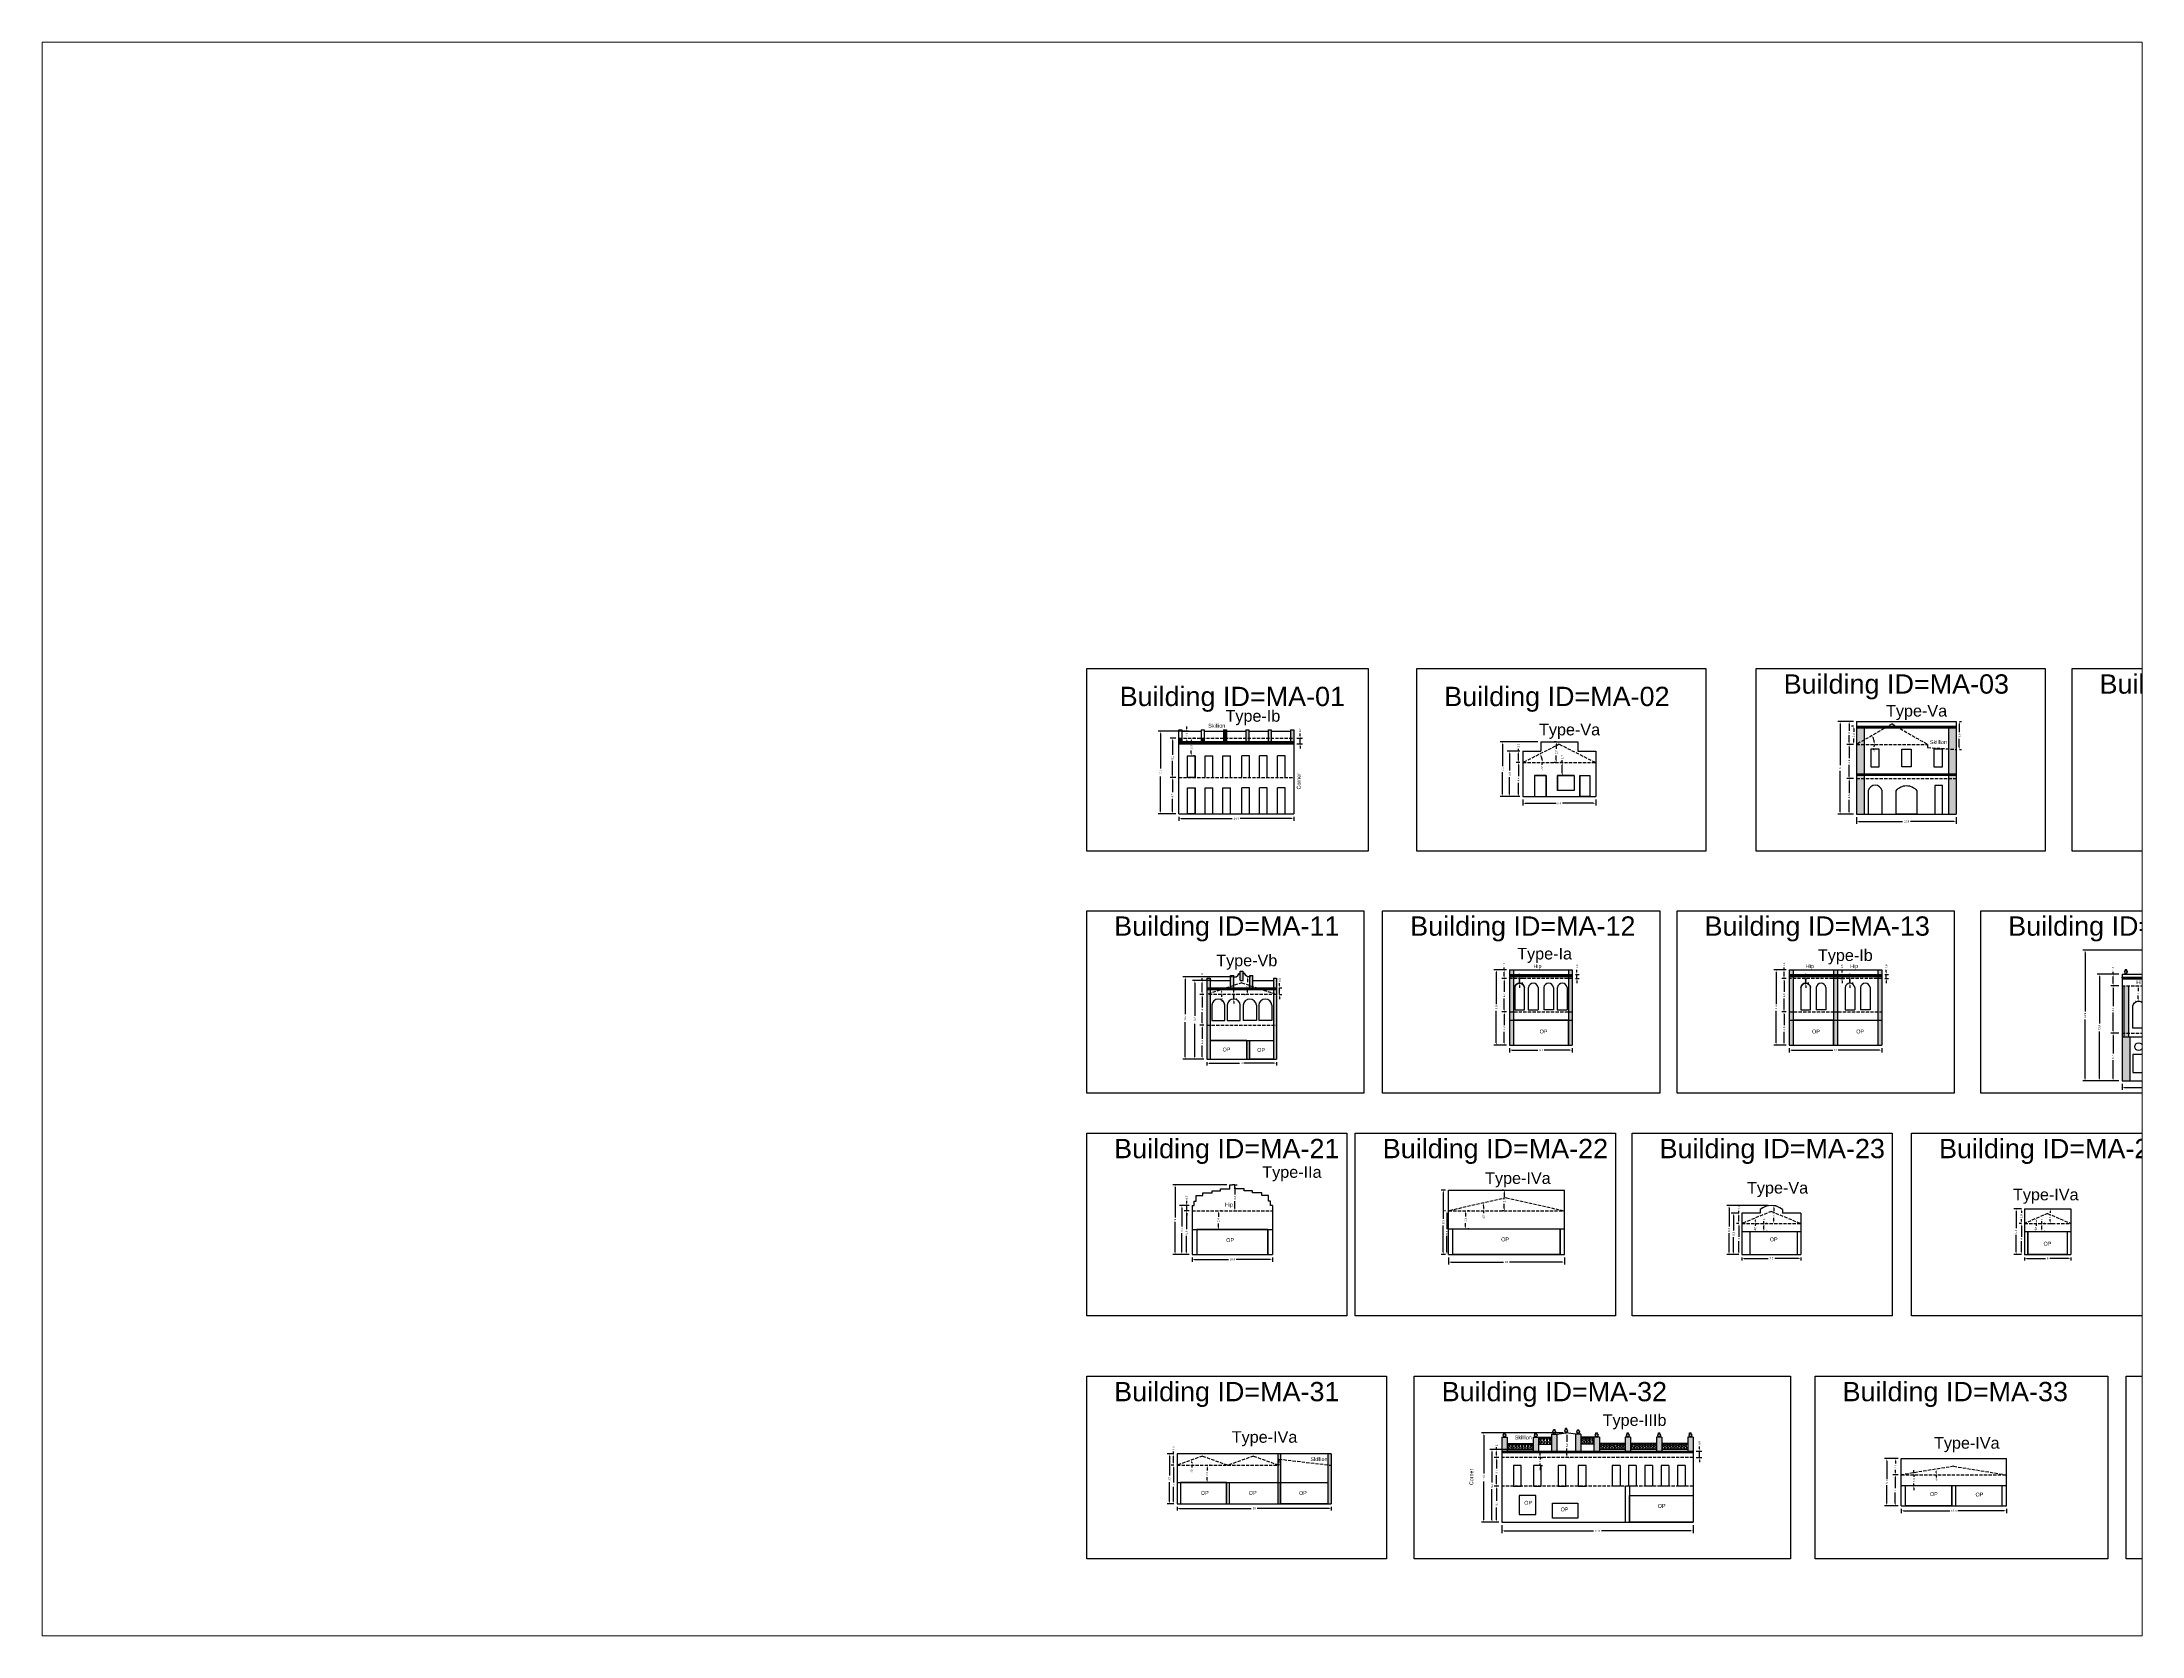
# Paper-space layout 'Layout1' of a CAD drawing. Header units: metres. Extents: x 26 to 231, y 20 to 176.
# The model-space entities are those that its viewports show. They can reach past a viewport. Long polylines and large blocks are cut down to what shows.
import ezdxf

# ---------------------------------------------------------------- set-up
doc = ezdxf.new("R2010")
doc.units = ezdxf.units.M
doc.linetypes.add('ACAD_ISO02W100', pattern=[15, 12, -3])
doc.layers.add('Dotted', color=7, linetype='ACAD_ISO02W100', plot=False)
doc.styles.get("Standard").update_dxf_attribs({"font": 'arial.ttf'})
doc.dimstyles.new('ISO-25', dxfattribs={"dimtxt": 0.25, "dimasz": 0.3, "dimexe": 0.3, "dimexo": 0.4, "dimgap": 0.2, "dimtad": 0, "dimdec": 1, "dimdsep": 46, "dimtxsty": 'Standard', "dimcen": 2.5, "dimadec": 0, "dimazin": 0, "dimtfac": 1, "dimtdec": 1, "dimtmove": 0, "dimatfit": 3, "dimfxl": 1, "dimarcsym": 0})
pattern_1 = [(45, (-9.13824, 2.73056), (-0.134703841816, 0.134703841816), []), (45, (-9.04844, 2.73056), (-0.134703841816, 0.134703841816), [])]

# ---------------------------------------------------------------- blocks, each defined once
blk = doc.blocks.new('*D4')
at = {"color": 0, "lineweight": -2, "transparency": 16777216}
for p, q in [((3416660.93, -6712704.2), (3416660.2, -6712704.2)), ((3416660.5, -6712704.5), (3416660.5, -6712706.12)), ((3416660.5, -6712708.59), (3416660.5, -6712706.98)), ((3416660.93, -6712708.89), (3416660.2, -6712708.89))]:
    blk.add_line(p, q, dxfattribs=at)
at = {"color": 0, "transparency": 16777216}
for points in [[(3416660.45, -6712704.5), (3416660.55, -6712704.5), (3416660.5, -6712704.2)], [(3416660.45, -6712708.59), (3416660.55, -6712708.59), (3416660.5, -6712708.89)]]:
    blk.add_solid(points, dxfattribs=at)
at = {"layer": 'Defpoints', "color": 0, "transparency": 16777216}
for p in [(3416660.5, -6712704.2), (3416661.33, -6712704.2), (3416661.33, -6712708.89)]:
    blk.add_point(p, dxfattribs=at)
at = {"color": 0, "transparency": 16777216, "insert": (3416660.5, -6712706.55), "char_height": 0.25, "attachment_point": 5, "rotation": 90}
blk.add_mtext('4.7', dxfattribs=at)
blk = doc.blocks.new('*D5')
at = {"color": 0, "lineweight": -2, "transparency": 16777216}
for p, q in [((3416660.93, -6712699.1), (3416660.2, -6712699.1)), ((3416660.5, -6712699.4), (3416660.5, -6712701.25)), ((3416660.5, -6712703.9), (3416660.5, -6712702.06)), ((3416660.93, -6712704.2), (3416660.2, -6712704.2))]:
    blk.add_line(p, q, dxfattribs=at)
at = {"color": 0, "transparency": 16777216}
for points in [[(3416660.45, -6712699.4), (3416660.55, -6712699.4), (3416660.5, -6712699.1)], [(3416660.45, -6712703.9), (3416660.55, -6712703.9), (3416660.5, -6712704.2)]]:
    blk.add_solid(points, dxfattribs=at)
at = {"layer": 'Defpoints', "color": 0, "transparency": 16777216}
for p in [(3416660.5, -6712699.1), (3416661.33, -6712699.1), (3416661.33, -6712704.2)]:
    blk.add_point(p, dxfattribs=at)
at = {"color": 0, "transparency": 16777216, "insert": (3416660.5, -6712701.65), "char_height": 0.25, "attachment_point": 5, "rotation": 90}
blk.add_mtext('5.1', dxfattribs=at)
blk = doc.blocks.new('*D6')
at = {"color": 0, "lineweight": -2, "transparency": 16777216}
for p, q in [((3416662.58, -6712698.2), (3416658.66, -6712698.2)), ((3416658.96, -6712698.5), (3416658.96, -6712703.04)), ((3416658.96, -6712708.59), (3416658.96, -6712704.06)), ((3416660.93, -6712708.89), (3416658.66, -6712708.89))]:
    blk.add_line(p, q, dxfattribs=at)
at = {"color": 0, "transparency": 16777216}
for points in [[(3416658.91, -6712698.5), (3416659.01, -6712698.5), (3416658.96, -6712698.2)], [(3416658.91, -6712708.59), (3416659.01, -6712708.59), (3416658.96, -6712708.89)]]:
    blk.add_solid(points, dxfattribs=at)
at = {"layer": 'Defpoints', "color": 0, "transparency": 16777216}
for p in [(3416658.96, -6712698.2), (3416662.98, -6712698.2), (3416661.33, -6712708.89)]:
    blk.add_point(p, dxfattribs=at)
at = {"color": 0, "transparency": 16777216, "insert": (3416658.96, -6712703.55), "char_height": 0.25, "attachment_point": 5, "rotation": 90}
blk.add_mtext('10.7', dxfattribs=at)
blk = doc.blocks.new('*D7')
at = {"color": 0, "lineweight": -2, "transparency": 16777216}
for p, q in [((3416662.37, -6712697.9), (3416662.37, -6712697.6)), ((3416662.37, -6712698.2), (3416662.37, -6712698.23)), ((3416662.37, -6712699.1), (3416662.37, -6712699.08)), ((3416662.37, -6712699.4), (3416662.37, -6712699.7)), ((3416662.59, -6712698.2), (3416662.67, -6712698.2)), ((3416662.59, -6712699.1), (3416662.67, -6712699.1))]:
    blk.add_line(p, q, dxfattribs=at)
at = {"color": 0, "transparency": 16777216}
for points in [[(3416662.32, -6712697.9), (3416662.42, -6712697.9), (3416662.37, -6712698.2)], [(3416662.32, -6712699.4), (3416662.42, -6712699.4), (3416662.37, -6712699.1)]]:
    blk.add_solid(points, dxfattribs=at)
at = {"layer": 'Defpoints', "color": 0, "transparency": 16777216}
for p in [(3416662.19, -6712698.2), (3416662.19, -6712699.1), (3416662.37, -6712698.2)]:
    blk.add_point(p, dxfattribs=at)
at = {"color": 0, "transparency": 16777216, "insert": (3416662.37, -6712698.65), "char_height": 0.25, "attachment_point": 5, "rotation": 90}
blk.add_mtext('0.9', dxfattribs=at)
blk = doc.blocks.new('*D8')
at = {"color": 0, "lineweight": -2, "transparency": 16777216}
for p, q in [((3416661.33, -6712709.29), (3416661.33, -6712709.82)), ((3416661.63, -6712709.52), (3416668.27, -6712709.52)), ((3416675.93, -6712709.52), (3416669.29, -6712709.52)), ((3416676.23, -6712709.29), (3416676.23, -6712709.82))]:
    blk.add_line(p, q, dxfattribs=at)
at = {"color": 0, "transparency": 16777216}
for points in [[(3416661.63, -6712709.47), (3416661.63, -6712709.57), (3416661.33, -6712709.52)], [(3416675.93, -6712709.47), (3416675.93, -6712709.57), (3416676.23, -6712709.52)]]:
    blk.add_solid(points, dxfattribs=at)
at = {"layer": 'Defpoints', "color": 0, "transparency": 16777216}
for p in [(3416661.33, -6712708.89), (3416676.23, -6712708.89), (3416676.23, -6712709.52)]:
    blk.add_point(p, dxfattribs=at)
at = {"color": 0, "transparency": 16777216, "insert": (3416668.78, -6712709.52), "char_height": 0.25, "attachment_point": 5}
blk.add_mtext('14.9', dxfattribs=at)
blk = doc.blocks.new('*D9')
at = {"color": 0, "lineweight": -2, "transparency": 16777216}
for p, q in [((3416662.95, -6712699.4), (3416662.95, -6712699.82)), ((3416663.35, -6712699.1), (3416663.25, -6712699.1)), ((3416662.95, -6712701.1), (3416662.95, -6712700.68)), ((3416663.35, -6712701.4), (3416663.25, -6712701.4))]:
    blk.add_line(p, q, dxfattribs=at)
at = {"color": 0, "transparency": 16777216}
for points in [[(3416662.9, -6712699.4), (3416663, -6712699.4), (3416662.95, -6712699.1)], [(3416662.9, -6712701.1), (3416663, -6712701.1), (3416662.95, -6712701.4)]]:
    blk.add_solid(points, dxfattribs=at)
at = {"layer": 'Defpoints', "color": 0, "transparency": 16777216}
for p in [(3416662.95, -6712699.1), (3416662.95, -6712699.1), (3416662.95, -6712701.4)]:
    blk.add_point(p, dxfattribs=at)
at = {"color": 0, "transparency": 16777216, "insert": (3416662.95, -6712700.25), "char_height": 0.25, "attachment_point": 5, "rotation": 90}
blk.add_mtext('2.3', dxfattribs=at)
blk = doc.blocks.new('*D10')
at = {"color": 0, "lineweight": -2, "transparency": 16777216}
for p, q in [((3416676.63, -6712699.1), (3416677.36, -6712699.1)), ((3416677.06, -6712698.8), (3416677.06, -6712698.5)), ((3416677.06, -6712699.82), (3416677.06, -6712699.1)), ((3416676.63, -6712699.82), (3416677.36, -6712699.82)), ((3416677.06, -6712700.12), (3416677.06, -6712700.42))]:
    blk.add_line(p, q, dxfattribs=at)
at = {"color": 0, "transparency": 16777216}
for points in [[(3416677.01, -6712698.8), (3416677.11, -6712698.8), (3416677.06, -6712699.1)], [(3416677.01, -6712700.12), (3416677.11, -6712700.12), (3416677.06, -6712699.82)]]:
    blk.add_solid(points, dxfattribs=at)
at = {"layer": 'Defpoints', "color": 0, "transparency": 16777216}
for p in [(3416676.23, -6712699.1), (3416677.06, -6712699.1), (3416676.23, -6712699.82)]:
    blk.add_point(p, dxfattribs=at)
at = {"color": 0, "transparency": 16777216, "insert": (3416677.06, -6712698.08), "char_height": 0.25, "attachment_point": 5, "rotation": 90}
blk.add_mtext('0.7', dxfattribs=at)
blk = doc.blocks.new('*D11')
at = {"color": 0, "lineweight": -2, "transparency": 16777216}
for start, end in [(6.8553, 19.8311), (353.1447, 0)]:
    blk.add_arc((3416705.96, -6712702.26), 2.51, start, end, dxfattribs=at)
at = {"color": 0, "transparency": 16777216}
for points in [[(3416708.27, -6712701.43), (3416708.36, -6712701.39), (3416708.2, -6712701.13)], [(3416708.5, -6712701.96), (3416708.4, -6712701.96), (3416708.47, -6712702.26)]]:
    blk.add_solid(points, dxfattribs=at)
at = {"layer": 'Defpoints', "color": 0, "transparency": 16777216}
for p in [(3416705.96, -6712702.26), (3416705.96, -6712702.26), (3416708.35, -6712701.49), (3416710.67, -6712699.89), (3416715.39, -6712702.26)]:
    blk.add_point(p, dxfattribs=at)
at = {"color": 0, "transparency": 16777216, "insert": (3416708.4, -6712703), "char_height": 0.25, "attachment_point": 5, "rotation": 263.1447}
blk.add_mtext('27°', dxfattribs=at)
blk = doc.blocks.new('*D12')
at = {"color": 0, "lineweight": -2, "transparency": 16777216}
for p, q in [((3416711.11, -6712702.26), (3416710.76, -6712702.26)), ((3416711.06, -6712702.26), (3416711.06, -6712701.96)), ((3416711.11, -6712703.95), (3416710.76, -6712703.95)), ((3416711.06, -6712703.65), (3416711.06, -6712702.56))]:
    blk.add_line(p, q, dxfattribs=at)
at = {"color": 0, "transparency": 16777216}
for points in [[(3416711.01, -6712702.56), (3416711.11, -6712702.56), (3416711.06, -6712702.26)], [(3416711.01, -6712703.65), (3416711.11, -6712703.65), (3416711.06, -6712703.95)]]:
    blk.add_solid(points, dxfattribs=at)
at = {"layer": 'Defpoints', "color": 0, "transparency": 16777216}
for p in [(3416711.06, -6712702.26), (3416711.51, -6712702.26), (3416711.51, -6712703.95)]:
    blk.add_point(p, dxfattribs=at)
at = {"color": 0, "transparency": 16777216, "insert": (3416711.06, -6712701.54), "char_height": 0.25, "attachment_point": 5, "rotation": 90}
blk.add_mtext('1.7', dxfattribs=at)
blk = doc.blocks.new('*D13')
at = {"color": 0, "lineweight": -2, "transparency": 16777216}
for p, q in [((3416705.56, -6712702.26), (3416705.06, -6712702.26)), ((3416705.36, -6712702.56), (3416705.36, -6712704.02)), ((3416705.36, -6712706.35), (3416705.36, -6712704.89)), ((3416705.56, -6712706.65), (3416705.06, -6712706.65))]:
    blk.add_line(p, q, dxfattribs=at)
at = {"color": 0, "transparency": 16777216}
for points in [[(3416705.31, -6712702.56), (3416705.41, -6712702.56), (3416705.36, -6712702.26)], [(3416705.31, -6712706.35), (3416705.41, -6712706.35), (3416705.36, -6712706.65)]]:
    blk.add_solid(points, dxfattribs=at)
at = {"layer": 'Defpoints', "color": 0, "transparency": 16777216}
for p in [(3416705.36, -6712702.26), (3416705.96, -6712702.26), (3416705.96, -6712706.65)]:
    blk.add_point(p, dxfattribs=at)
at = {"color": 0, "transparency": 16777216, "insert": (3416705.36, -6712704.45), "char_height": 0.25, "attachment_point": 5, "rotation": 90}
blk.add_mtext('4.4', dxfattribs=at)
blk = doc.blocks.new('*D14')
at = {"color": 0, "lineweight": -2, "transparency": 16777216}
for p, q in [((3416705.56, -6712700.79), (3416703.92, -6712700.79)), ((3416704.22, -6712701.09), (3416704.22, -6712703.29)), ((3416704.22, -6712706.35), (3416704.22, -6712704.15)), ((3416705.56, -6712706.65), (3416703.92, -6712706.65))]:
    blk.add_line(p, q, dxfattribs=at)
at = {"color": 0, "transparency": 16777216}
for points in [[(3416704.17, -6712701.09), (3416704.27, -6712701.09), (3416704.22, -6712700.79)], [(3416704.17, -6712706.35), (3416704.27, -6712706.35), (3416704.22, -6712706.65)]]:
    blk.add_solid(points, dxfattribs=at)
at = {"layer": 'Defpoints', "color": 0, "transparency": 16777216}
for p in [(3416704.22, -6712700.79), (3416705.96, -6712700.79), (3416705.96, -6712706.65)]:
    blk.add_point(p, dxfattribs=at)
at = {"color": 0, "transparency": 16777216, "insert": (3416704.22, -6712703.72), "char_height": 0.25, "attachment_point": 5, "rotation": 90}
blk.add_mtext('5.9', dxfattribs=at)
blk = doc.blocks.new('*D15')
at = {"color": 0, "lineweight": -2, "transparency": 16777216}
for p, q in [((3416707.87, -6712699.59), (3416703.01, -6712699.59)), ((3416703.31, -6712699.89), (3416703.31, -6712702.72)), ((3416703.31, -6712706.35), (3416703.31, -6712703.52)), ((3416705.56, -6712706.65), (3416703.01, -6712706.65))]:
    blk.add_line(p, q, dxfattribs=at)
at = {"color": 0, "transparency": 16777216}
for points in [[(3416703.26, -6712699.89), (3416703.36, -6712699.89), (3416703.31, -6712699.59)], [(3416703.26, -6712706.35), (3416703.36, -6712706.35), (3416703.31, -6712706.65)]]:
    blk.add_solid(points, dxfattribs=at)
at = {"layer": 'Defpoints', "color": 0, "transparency": 16777216}
for p in [(3416703.31, -6712699.59), (3416708.27, -6712699.59), (3416705.96, -6712706.65)]:
    blk.add_point(p, dxfattribs=at)
at = {"color": 0, "transparency": 16777216, "insert": (3416703.31, -6712703.12), "char_height": 0.25, "attachment_point": 5, "rotation": 90}
blk.add_mtext('7.1', dxfattribs=at)
blk = doc.blocks.new('*D16')
at = {"color": 0, "lineweight": -2, "transparency": 16777216}
for p, q in [((3416705.56, -6712700.79), (3416705.06, -6712700.79)), ((3416705.56, -6712702.26), (3416705.06, -6712702.26)), ((3416705.36, -6712700.79), (3416705.36, -6712700.49)), ((3416705.36, -6712701.96), (3416705.36, -6712701.09))]:
    blk.add_line(p, q, dxfattribs=at)
at = {"color": 0, "transparency": 16777216}
for points in [[(3416705.31, -6712701.09), (3416705.41, -6712701.09), (3416705.36, -6712700.79)], [(3416705.31, -6712701.96), (3416705.41, -6712701.96), (3416705.36, -6712702.26)]]:
    blk.add_solid(points, dxfattribs=at)
at = {"layer": 'Defpoints', "color": 0, "transparency": 16777216}
for p in [(3416705.36, -6712700.79), (3416705.96, -6712700.79), (3416705.96, -6712702.26)]:
    blk.add_point(p, dxfattribs=at)
at = {"color": 0, "transparency": 16777216, "insert": (3416705.36, -6712700.07), "char_height": 0.25, "attachment_point": 5, "rotation": 90}
blk.add_mtext('1.5', dxfattribs=at)
blk = doc.blocks.new('*D17')
at = {"color": 0, "lineweight": -2, "transparency": 16777216}
for p, q in [((3416710.27, -6712699.59), (3416709.98, -6712699.59)), ((3416710.27, -6712702.26), (3416709.98, -6712702.26)), ((3416710.28, -6712699.89), (3416710.28, -6712700.49)), ((3416710.28, -6712701.96), (3416710.28, -6712701.35))]:
    blk.add_line(p, q, dxfattribs=at)
at = {"color": 0, "transparency": 16777216}
for points in [[(3416710.23, -6712699.89), (3416710.33, -6712699.89), (3416710.28, -6712699.59)], [(3416710.23, -6712701.96), (3416710.33, -6712701.96), (3416710.28, -6712702.26)]]:
    blk.add_solid(points, dxfattribs=at)
at = {"layer": 'Defpoints', "color": 0, "transparency": 16777216}
for p in [(3416710.67, -6712699.59), (3416710.28, -6712702.26), (3416710.67, -6712702.26)]:
    blk.add_point(p, dxfattribs=at)
at = {"color": 0, "transparency": 16777216, "insert": (3416710.28, -6712700.92), "char_height": 0.25, "attachment_point": 5, "rotation": 90}
blk.add_mtext('2.7', dxfattribs=at)
blk = doc.blocks.new('*D18')
at = {"color": 0, "lineweight": -2, "transparency": 16777216}
for p, q in [((3416705.96, -6712707.05), (3416705.96, -6712707.84)), ((3416706.26, -6712707.54), (3416710.25, -6712707.54)), ((3416715.09, -6712707.54), (3416711.1, -6712707.54)), ((3416715.39, -6712707.05), (3416715.39, -6712707.84))]:
    blk.add_line(p, q, dxfattribs=at)
at = {"color": 0, "transparency": 16777216}
for points in [[(3416706.26, -6712707.49), (3416706.26, -6712707.59), (3416705.96, -6712707.54)], [(3416715.09, -6712707.49), (3416715.09, -6712707.59), (3416715.39, -6712707.54)]]:
    blk.add_solid(points, dxfattribs=at)
at = {"layer": 'Defpoints', "color": 0, "transparency": 16777216}
for p in [(3416705.96, -6712706.65), (3416715.39, -6712706.65), (3416715.39, -6712707.54)]:
    blk.add_point(p, dxfattribs=at)
at = {"color": 0, "transparency": 16777216, "insert": (3416710.67, -6712707.54), "char_height": 0.25, "attachment_point": 5}
blk.add_mtext('9.4', dxfattribs=at)
blk = doc.blocks.new('*D19')
at = {"color": 0, "lineweight": -2, "transparency": 16777216}
for start, end in [(7.4336, 22.6055), (352.5664, 360)]:
    blk.add_arc((3416749.21, -6712699.91), 2.31, start, end, dxfattribs=at)
at = {"color": 0, "transparency": 16777216}
for points in [[(3416751.3, -6712699.05), (3416751.39, -6712699), (3416751.22, -6712698.76)], [(3416751.56, -6712699.61), (3416751.46, -6712699.62), (3416751.53, -6712699.91)]]:
    blk.add_solid(points, dxfattribs=at)
at = {"layer": 'Defpoints', "color": 0, "transparency": 16777216}
for p in [(3416751.39, -6712699.12), (3416753.81, -6712697.25), (3416749.21, -6712699.91), (3416749.21, -6712699.91), (3416758.41, -6712699.91)]:
    blk.add_point(p, dxfattribs=at)
at = {"color": 0, "transparency": 16777216, "insert": (3416751.45, -6712700.65), "char_height": 0.25, "attachment_point": 5, "rotation": 262.5664}
blk.add_mtext('30°', dxfattribs=at)
blk = doc.blocks.new('*D20')
at = {"color": 0, "lineweight": -2, "transparency": 16777216}
for p, q in [((3416748.81, -6712704.35), (3416747.94, -6712704.35)), ((3416748.24, -6712704.65), (3416748.24, -6712706.22)), ((3416748.24, -6712708.65), (3416748.24, -6712707.09)), ((3416748.81, -6712708.95), (3416747.94, -6712708.95))]:
    blk.add_line(p, q, dxfattribs=at)
at = {"color": 0, "transparency": 16777216}
for points in [[(3416748.19, -6712704.65), (3416748.29, -6712704.65), (3416748.24, -6712704.35)], [(3416748.19, -6712708.65), (3416748.29, -6712708.65), (3416748.24, -6712708.95)]]:
    blk.add_solid(points, dxfattribs=at)
at = {"layer": 'Defpoints', "color": 0, "transparency": 16777216}
for p in [(3416748.24, -6712704.35), (3416749.21, -6712704.35), (3416749.21, -6712708.95)]:
    blk.add_point(p, dxfattribs=at)
at = {"color": 0, "transparency": 16777216, "insert": (3416748.24, -6712706.65), "char_height": 0.25, "attachment_point": 5, "rotation": 90}
blk.add_mtext('4.6', dxfattribs=at)
blk = doc.blocks.new('*D21')
at = {"color": 0, "lineweight": -2, "transparency": 16777216}
for p, q in [((3416748.81, -6712699.91), (3416747.94, -6712699.91)), ((3416748.24, -6712700.21), (3416748.24, -6712701.7)), ((3416748.81, -6712704.35), (3416747.94, -6712704.35)), ((3416748.24, -6712704.05), (3416748.24, -6712702.57))]:
    blk.add_line(p, q, dxfattribs=at)
at = {"color": 0, "transparency": 16777216}
for points in [[(3416748.19, -6712700.21), (3416748.29, -6712700.21), (3416748.24, -6712699.91)], [(3416748.19, -6712704.05), (3416748.29, -6712704.05), (3416748.24, -6712704.35)]]:
    blk.add_solid(points, dxfattribs=at)
at = {"layer": 'Defpoints', "color": 0, "transparency": 16777216}
for p in [(3416748.24, -6712699.91), (3416749.21, -6712699.91), (3416749.21, -6712704.35)]:
    blk.add_point(p, dxfattribs=at)
at = {"color": 0, "transparency": 16777216, "insert": (3416748.24, -6712702.13), "char_height": 0.25, "attachment_point": 5, "rotation": 90}
blk.add_mtext('4.4', dxfattribs=at)
blk = doc.blocks.new('*D22')
at = {"color": 0, "lineweight": -2, "transparency": 16777216}
for p, q in [((3416748.81, -6712696.95), (3416747.94, -6712696.95)), ((3416748.24, -6712697.25), (3416748.24, -6712698.15)), ((3416748.24, -6712699.61), (3416748.24, -6712698.72)), ((3416748.81, -6712699.91), (3416747.94, -6712699.91))]:
    blk.add_line(p, q, dxfattribs=at)
at = {"color": 0, "transparency": 16777216}
for points in [[(3416748.19, -6712697.25), (3416748.29, -6712697.25), (3416748.24, -6712696.95)], [(3416748.19, -6712699.61), (3416748.29, -6712699.61), (3416748.24, -6712699.91)]]:
    blk.add_solid(points, dxfattribs=at)
at = {"layer": 'Defpoints', "color": 0, "transparency": 16777216}
for p in [(3416748.24, -6712696.95), (3416749.21, -6712696.95), (3416749.21, -6712699.91)]:
    blk.add_point(p, dxfattribs=at)
at = {"color": 0, "transparency": 16777216, "insert": (3416748.24, -6712698.43), "char_height": 0.25, "attachment_point": 5, "rotation": 90}
blk.add_mtext('3', dxfattribs=at)
blk = doc.blocks.new('*D23')
at = {"color": 0, "lineweight": -2, "transparency": 16777216}
for p, q in [((3416749.21, -6712709.35), (3416749.21, -6712710.19)), ((3416749.51, -6712709.89), (3416755.16, -6712709.89)), ((3416761.84, -6712709.89), (3416756.19, -6712709.89)), ((3416762.14, -6712709.35), (3416762.14, -6712710.19))]:
    blk.add_line(p, q, dxfattribs=at)
at = {"color": 0, "transparency": 16777216}
for points in [[(3416749.51, -6712709.84), (3416749.51, -6712709.94), (3416749.21, -6712709.89)], [(3416761.84, -6712709.84), (3416761.84, -6712709.94), (3416762.14, -6712709.89)]]:
    blk.add_solid(points, dxfattribs=at)
at = {"layer": 'Defpoints', "color": 0, "transparency": 16777216}
for p in [(3416749.21, -6712708.95), (3416762.14, -6712708.95), (3416762.14, -6712709.89)]:
    blk.add_point(p, dxfattribs=at)
at = {"color": 0, "transparency": 16777216, "insert": (3416755.68, -6712709.89), "char_height": 0.25, "attachment_point": 5}
blk.add_mtext('12.9', dxfattribs=at)
blk = doc.blocks.new('*D24')
at = {"color": 0, "lineweight": -2, "transparency": 16777216}
for p, q in [((3416748.81, -6712696.95), (3416746.78, -6712696.95)), ((3416747.08, -6712697.25), (3416747.08, -6712702.59)), ((3416747.08, -6712708.65), (3416747.08, -6712703.32)), ((3416748.81, -6712708.95), (3416746.78, -6712708.95))]:
    blk.add_line(p, q, dxfattribs=at)
at = {"color": 0, "transparency": 16777216}
for points in [[(3416747.03, -6712697.25), (3416747.13, -6712697.25), (3416747.08, -6712696.95)], [(3416747.03, -6712708.65), (3416747.13, -6712708.65), (3416747.08, -6712708.95)]]:
    blk.add_solid(points, dxfattribs=at)
at = {"layer": 'Defpoints', "color": 0, "transparency": 16777216}
for p in [(3416747.08, -6712696.95), (3416749.21, -6712696.95), (3416749.21, -6712708.95)]:
    blk.add_point(p, dxfattribs=at)
at = {"color": 0, "transparency": 16777216, "insert": (3416747.08, -6712702.95), "char_height": 0.25, "attachment_point": 5, "rotation": 90}
blk.add_mtext('12', dxfattribs=at)
blk = doc.blocks.new('*D25')
at = {"color": 0, "lineweight": -2, "transparency": 16777216}
for p, q in [((3416748.81, -6712697.55), (3416748.54, -6712697.55)), ((3416748.84, -6712697.85), (3416748.84, -6712698.3)), ((3416748.84, -6712699.61), (3416748.84, -6712699.16)), ((3416748.81, -6712699.91), (3416748.54, -6712699.91))]:
    blk.add_line(p, q, dxfattribs=at)
at = {"color": 0, "transparency": 16777216}
for points in [[(3416748.79, -6712697.85), (3416748.89, -6712697.85), (3416748.84, -6712697.55)], [(3416748.79, -6712699.61), (3416748.89, -6712699.61), (3416748.84, -6712699.91)]]:
    blk.add_solid(points, dxfattribs=at)
at = {"layer": 'Defpoints', "color": 0, "transparency": 16777216}
for p in [(3416748.84, -6712697.55), (3416749.21, -6712697.55), (3416749.21, -6712699.91)]:
    blk.add_point(p, dxfattribs=at)
at = {"color": 0, "transparency": 16777216, "insert": (3416748.84, -6712698.73), "char_height": 0.25, "attachment_point": 5, "rotation": 90}
blk.add_mtext('2.4', dxfattribs=at)
blk = doc.blocks.new('*D26')
at = {"color": 0, "lineweight": -2, "transparency": 16777216}
for p, q in [((3416762.54, -6712696.95), (3416762.82, -6712696.95)), ((3416762.52, -6712697.25), (3416762.52, -6712698.33)), ((3416762.52, -6712700.26), (3416762.52, -6712699.19)), ((3416762.54, -6712700.56), (3416762.82, -6712700.56))]:
    blk.add_line(p, q, dxfattribs=at)
at = {"color": 0, "transparency": 16777216}
for points in [[(3416762.47, -6712697.25), (3416762.57, -6712697.25), (3416762.52, -6712696.95)], [(3416762.47, -6712700.26), (3416762.57, -6712700.26), (3416762.52, -6712700.56)]]:
    blk.add_solid(points, dxfattribs=at)
at = {"layer": 'Defpoints', "color": 0, "transparency": 16777216}
for p in [(3416762.14, -6712696.95), (3416762.52, -6712696.95), (3416762.14, -6712700.56)]:
    blk.add_point(p, dxfattribs=at)
at = {"color": 0, "transparency": 16777216, "insert": (3416762.52, -6712698.76), "char_height": 0.25, "attachment_point": 5, "rotation": 90}
blk.add_mtext('3.6', dxfattribs=at)
blk = doc.blocks.new('*D80')
at = {"color": 0, "lineweight": -2, "transparency": 16777216}
for start, end in [(8.8319, 9.5649), (351.1681, 360)]:
    blk.add_arc((3416664.99, -6712732.31), 1.95, start, end, dxfattribs=at)
at = {"color": 0, "transparency": 16777216}
for points in [[(3416666.86, -6712732), (3416666.96, -6712731.97), (3416666.84, -6712731.7)], [(3416666.96, -6712732.01), (3416666.86, -6712732.01), (3416666.94, -6712732.31)]]:
    blk.add_solid(points, dxfattribs=at)
at = {"layer": 'Defpoints', "color": 0, "transparency": 16777216}
for p in [(3416664.99, -6712732.31), (3416664.99, -6712732.31), (3416666.89, -6712731.9), (3416669.5, -6712730.81), (3416674.01, -6712732.31)]:
    blk.add_point(p, dxfattribs=at)
at = {"color": 0, "transparency": 16777216, "insert": (3416666.85, -6712733.04), "char_height": 0.25, "attachment_point": 5, "rotation": 261.1681}
blk.add_mtext('18°', dxfattribs=at)
blk = doc.blocks.new('*D81')
at = {"color": 0, "lineweight": -2, "transparency": 16777216}
for p, q in [((3416668.46, -6712732.01), (3416668.46, -6712731.71)), ((3416668.46, -6712732.91), (3416668.46, -6712732.31)), ((3416668.86, -6712732.31), (3416668.76, -6712732.31)), ((3416668.46, -6712733.21), (3416668.46, -6712733.51)), ((3416668.86, -6712732.91), (3416668.76, -6712732.91))]:
    blk.add_line(p, q, dxfattribs=at)
at = {"color": 0, "transparency": 16777216}
for points in [[(3416668.41, -6712732.01), (3416668.51, -6712732.01), (3416668.46, -6712732.31)], [(3416668.41, -6712733.21), (3416668.51, -6712733.21), (3416668.46, -6712732.91)]]:
    blk.add_solid(points, dxfattribs=at)
at = {"layer": 'Defpoints', "color": 0, "transparency": 16777216}
for p in [(3416668.46, -6712732.31), (3416668.46, -6712732.31), (3416668.46, -6712732.91)]:
    blk.add_point(p, dxfattribs=at)
at = {"color": 0, "transparency": 16777216, "insert": (3416668.46, -6712732.61), "char_height": 0.25, "attachment_point": 5, "rotation": 90}
blk.add_mtext('0.6', dxfattribs=at)
blk = doc.blocks.new('*D82')
at = {"color": 0, "lineweight": -2, "transparency": 16777216}
for p, q in [((3416664.59, -6712736.31), (3416664.06, -6712736.31)), ((3416664.36, -6712736.61), (3416664.36, -6712738.08)), ((3416664.36, -6712740.41), (3416664.36, -6712738.94)), ((3416664.59, -6712740.71), (3416664.06, -6712740.71))]:
    blk.add_line(p, q, dxfattribs=at)
at = {"color": 0, "transparency": 16777216}
for points in [[(3416664.31, -6712736.61), (3416664.41, -6712736.61), (3416664.36, -6712736.31)], [(3416664.31, -6712740.41), (3416664.41, -6712740.41), (3416664.36, -6712740.71)]]:
    blk.add_solid(points, dxfattribs=at)
at = {"layer": 'Defpoints', "color": 0, "transparency": 16777216}
for p in [(3416664.36, -6712736.31), (3416664.99, -6712736.31), (3416664.99, -6712740.71)]:
    blk.add_point(p, dxfattribs=at)
at = {"color": 0, "transparency": 16777216, "insert": (3416664.36, -6712738.51), "char_height": 0.25, "attachment_point": 5, "rotation": 90}
blk.add_mtext('4.4', dxfattribs=at)
blk = doc.blocks.new('*D83')
at = {"color": 0, "lineweight": -2, "transparency": 16777216}
for p, q in [((3416664.59, -6712732.31), (3416664.06, -6712732.31)), ((3416664.36, -6712732.61), (3416664.36, -6712734.02)), ((3416664.36, -6712736.01), (3416664.36, -6712734.6)), ((3416664.59, -6712736.31), (3416664.06, -6712736.31))]:
    blk.add_line(p, q, dxfattribs=at)
at = {"color": 0, "transparency": 16777216}
for points in [[(3416664.31, -6712732.61), (3416664.41, -6712732.61), (3416664.36, -6712732.31)], [(3416664.31, -6712736.01), (3416664.41, -6712736.01), (3416664.36, -6712736.31)]]:
    blk.add_solid(points, dxfattribs=at)
at = {"layer": 'Defpoints', "color": 0, "transparency": 16777216}
for p in [(3416664.36, -6712732.31), (3416664.99, -6712732.31), (3416664.99, -6712736.31)]:
    blk.add_point(p, dxfattribs=at)
at = {"color": 0, "transparency": 16777216, "insert": (3416664.36, -6712734.31), "char_height": 0.25, "attachment_point": 5, "rotation": 90}
blk.add_mtext('4', dxfattribs=at)
blk = doc.blocks.new('*D84')
at = {"color": 0, "lineweight": -2, "transparency": 16777216}
for p, q in [((3416665.59, -6712730.51), (3416664.06, -6712730.51)), ((3416664.59, -6712732.31), (3416664.06, -6712732.31)), ((3416664.36, -6712730.51), (3416664.36, -6712730.21)), ((3416664.36, -6712732.01), (3416664.36, -6712730.81))]:
    blk.add_line(p, q, dxfattribs=at)
at = {"color": 0, "transparency": 16777216}
for points in [[(3416664.31, -6712730.81), (3416664.41, -6712730.81), (3416664.36, -6712730.51)], [(3416664.31, -6712732.01), (3416664.41, -6712732.01), (3416664.36, -6712732.31)]]:
    blk.add_solid(points, dxfattribs=at)
at = {"layer": 'Defpoints', "color": 0, "transparency": 16777216}
for p in [(3416664.36, -6712730.51), (3416664.99, -6712732.31), (3416665.99, -6712730.51)]:
    blk.add_point(p, dxfattribs=at)
at = {"color": 0, "transparency": 16777216, "insert": (3416664.36, -6712729.79), "char_height": 0.25, "attachment_point": 5, "rotation": 90}
blk.add_mtext('1.8', dxfattribs=at)
blk = doc.blocks.new('*D85')
at = {"color": 0, "lineweight": -2, "transparency": 16777216}
for p, q in [((3416669.86, -6712732.31), (3416669.92, -6712732.31)), ((3416670.22, -6712730.33), (3416670.22, -6712730.74)), ((3416670.22, -6712732.01), (3416670.22, -6712731.6)), ((3416670.62, -6712730.03), (3416670.52, -6712730.03))]:
    blk.add_line(p, q, dxfattribs=at)
at = {"color": 0, "transparency": 16777216}
for points in [[(3416670.17, -6712730.33), (3416670.27, -6712730.33), (3416670.22, -6712730.03)], [(3416670.17, -6712732.01), (3416670.27, -6712732.01), (3416670.22, -6712732.31)]]:
    blk.add_solid(points, dxfattribs=at)
at = {"layer": 'Defpoints', "color": 0, "transparency": 16777216}
for p in [(3416670.22, -6712730.03), (3416670.22, -6712730.03), (3416670.26, -6712732.31)]:
    blk.add_point(p, dxfattribs=at)
at = {"color": 0, "transparency": 16777216, "insert": (3416670.22, -6712731.17), "char_height": 0.25, "attachment_point": 5, "rotation": 90}
blk.add_mtext('2.3', dxfattribs=at)
blk = doc.blocks.new('*D86')
at = {"color": 0, "lineweight": -2, "transparency": 16777216}
for p, q in [((3416664.99, -6712741.11), (3416664.99, -6712741.52)), ((3416665.29, -6712741.22), (3416669.22, -6712741.22)), ((3416673.71, -6712741.22), (3416669.78, -6712741.22)), ((3416674.01, -6712741.11), (3416674.01, -6712741.52))]:
    blk.add_line(p, q, dxfattribs=at)
at = {"color": 0, "transparency": 16777216}
for points in [[(3416665.29, -6712741.17), (3416665.29, -6712741.27), (3416664.99, -6712741.22)], [(3416673.71, -6712741.17), (3416673.71, -6712741.27), (3416674.01, -6712741.22)]]:
    blk.add_solid(points, dxfattribs=at)
at = {"layer": 'Defpoints', "color": 0, "transparency": 16777216}
for p in [(3416664.99, -6712740.71), (3416674.01, -6712740.71), (3416674.01, -6712741.22)]:
    blk.add_point(p, dxfattribs=at)
at = {"color": 0, "transparency": 16777216, "insert": (3416669.5, -6712741.22), "char_height": 0.25, "attachment_point": 5}
blk.add_mtext('9', dxfattribs=at)
blk = doc.blocks.new('*D87')
at = {"color": 0, "lineweight": -2, "transparency": 16777216}
for p, q in [((3416665.59, -6712730.51), (3416663.11, -6712730.51)), ((3416663.41, -6712730.81), (3416663.41, -6712735.1)), ((3416663.41, -6712740.41), (3416663.41, -6712736.12)), ((3416664.59, -6712740.71), (3416663.11, -6712740.71))]:
    blk.add_line(p, q, dxfattribs=at)
at = {"color": 0, "transparency": 16777216}
for points in [[(3416663.36, -6712730.81), (3416663.46, -6712730.81), (3416663.41, -6712730.51)], [(3416663.36, -6712740.41), (3416663.46, -6712740.41), (3416663.41, -6712740.71)]]:
    blk.add_solid(points, dxfattribs=at)
at = {"layer": 'Defpoints', "color": 0, "transparency": 16777216}
for p in [(3416663.41, -6712730.51), (3416665.99, -6712730.51), (3416664.99, -6712740.71)]:
    blk.add_point(p, dxfattribs=at)
at = {"color": 0, "transparency": 16777216, "insert": (3416663.41, -6712735.61), "char_height": 0.25, "attachment_point": 5, "rotation": 90}
blk.add_mtext('10.2', dxfattribs=at)
blk = doc.blocks.new('*D88')
at = {"color": 0, "lineweight": -2, "transparency": 16777216}
for p, q in [((3416668.28, -6712730.03), (3416661.86, -6712730.03)), ((3416662.16, -6712730.33), (3416662.16, -6712734.86)), ((3416662.16, -6712740.41), (3416662.16, -6712735.89)), ((3416664.59, -6712740.71), (3416661.86, -6712740.71))]:
    blk.add_line(p, q, dxfattribs=at)
at = {"color": 0, "transparency": 16777216}
for points in [[(3416662.11, -6712730.33), (3416662.21, -6712730.33), (3416662.16, -6712730.03)], [(3416662.11, -6712740.41), (3416662.21, -6712740.41), (3416662.16, -6712740.71)]]:
    blk.add_solid(points, dxfattribs=at)
at = {"layer": 'Defpoints', "color": 0, "transparency": 16777216}
for p in [(3416662.16, -6712730.03), (3416668.68, -6712730.03), (3416664.99, -6712740.71)]:
    blk.add_point(p, dxfattribs=at)
at = {"color": 0, "transparency": 16777216, "insert": (3416662.16, -6712735.37), "char_height": 0.25, "attachment_point": 5, "rotation": 90}
blk.add_mtext('10.7', dxfattribs=at)
blk = doc.blocks.new('*D89')
at = {"color": 0, "lineweight": -2, "transparency": 16777216}
for p, q in [((3416674.4, -6712731.16), (3416674.4, -6712730.86)), ((3416674.4, -6712732.31), (3416674.4, -6712731.46)), ((3416674.41, -6712731.46), (3416674.7, -6712731.46)), ((3416674.41, -6712732.31), (3416674.7, -6712732.31)), ((3416674.4, -6712732.61), (3416674.4, -6712732.91))]:
    blk.add_line(p, q, dxfattribs=at)
at = {"color": 0, "transparency": 16777216}
for points in [[(3416674.35, -6712731.16), (3416674.45, -6712731.16), (3416674.4, -6712731.46)], [(3416674.35, -6712732.61), (3416674.45, -6712732.61), (3416674.4, -6712732.31)]]:
    blk.add_solid(points, dxfattribs=at)
at = {"layer": 'Defpoints', "color": 0, "transparency": 16777216}
for p in [(3416674.01, -6712731.46), (3416674.01, -6712732.31), (3416674.4, -6712731.46)]:
    blk.add_point(p, dxfattribs=at)
at = {"color": 0, "transparency": 16777216, "insert": (3416674.4, -6712730.43), "char_height": 0.25, "attachment_point": 5, "rotation": 90}
blk.add_mtext('0.8', dxfattribs=at)
blk = doc.blocks.new('*D90')
at = {"color": 0, "lineweight": -2, "transparency": 16777216}
for p, q in [((3416703.81, -6712734.58), (3416703.22, -6712734.58)), ((3416703.52, -6712734.88), (3416703.52, -6712736.29)), ((3416703.52, -6712738.58), (3416703.52, -6712737.16)), ((3416703.81, -6712738.88), (3416703.22, -6712738.88))]:
    blk.add_line(p, q, dxfattribs=at)
at = {"color": 0, "transparency": 16777216}
for points in [[(3416703.47, -6712734.88), (3416703.57, -6712734.88), (3416703.52, -6712734.58)], [(3416703.47, -6712738.58), (3416703.57, -6712738.58), (3416703.52, -6712738.88)]]:
    blk.add_solid(points, dxfattribs=at)
at = {"layer": 'Defpoints', "color": 0, "transparency": 16777216}
for p in [(3416703.52, -6712734.58), (3416704.21, -6712734.58), (3416704.21, -6712738.88)]:
    blk.add_point(p, dxfattribs=at)
at = {"color": 0, "transparency": 16777216, "insert": (3416703.52, -6712736.73), "char_height": 0.25, "attachment_point": 5, "rotation": 90}
blk.add_mtext('4.3', dxfattribs=at)
blk = doc.blocks.new('*D91')
at = {"color": 0, "lineweight": -2, "transparency": 16777216}
for p, q in [((3416703.81, -6712730.26), (3416703.22, -6712730.26)), ((3416703.52, -6712730.56), (3416703.52, -6712731.98)), ((3416703.81, -6712734.58), (3416703.22, -6712734.58)), ((3416703.52, -6712734.28), (3416703.52, -6712732.85))]:
    blk.add_line(p, q, dxfattribs=at)
at = {"color": 0, "transparency": 16777216}
for points in [[(3416703.47, -6712730.56), (3416703.57, -6712730.56), (3416703.52, -6712730.26)], [(3416703.47, -6712734.28), (3416703.57, -6712734.28), (3416703.52, -6712734.58)]]:
    blk.add_solid(points, dxfattribs=at)
at = {"layer": 'Defpoints', "color": 0, "transparency": 16777216}
for p in [(3416703.52, -6712730.26), (3416704.21, -6712730.26), (3416704.21, -6712734.58)]:
    blk.add_point(p, dxfattribs=at)
at = {"color": 0, "transparency": 16777216, "insert": (3416703.52, -6712732.42), "char_height": 0.25, "attachment_point": 5, "rotation": 90}
blk.add_mtext('4.3', dxfattribs=at)
blk = doc.blocks.new('*D92')
at = {"color": 0, "lineweight": -2, "transparency": 16777216}
for p, q in [((3416705.52, -6712729.96), (3416705.52, -6712729.66)), ((3416705.52, -6712730.86), (3416705.52, -6712730.26)), ((3416705.52, -6712731.16), (3416705.52, -6712731.46)), ((3416705.92, -6712730.26), (3416705.82, -6712730.26)), ((3416705.92, -6712730.86), (3416705.82, -6712730.86))]:
    blk.add_line(p, q, dxfattribs=at)
at = {"color": 0, "transparency": 16777216}
for points in [[(3416705.47, -6712729.96), (3416705.57, -6712729.96), (3416705.52, -6712730.26)], [(3416705.47, -6712731.16), (3416705.57, -6712731.16), (3416705.52, -6712730.86)]]:
    blk.add_solid(points, dxfattribs=at)
at = {"layer": 'Defpoints', "color": 0, "transparency": 16777216}
for p in [(3416705.52, -6712730.26), (3416705.52, -6712730.26), (3416705.52, -6712730.86)]:
    blk.add_point(p, dxfattribs=at)
at = {"color": 0, "transparency": 16777216, "insert": (3416705.52, -6712730.56), "char_height": 0.25, "attachment_point": 5, "rotation": 90}
blk.add_mtext('0.6', dxfattribs=at)
blk = doc.blocks.new('*D93')
at = {"color": 0, "lineweight": -2, "transparency": 16777216}
for p, q in [((3416704.21, -6712739.28), (3416704.21, -6712739.83)), ((3416704.51, -6712739.53), (3416707.88, -6712739.53)), ((3416712.05, -6712739.53), (3416708.69, -6712739.53)), ((3416712.35, -6712739.28), (3416712.35, -6712739.83))]:
    blk.add_line(p, q, dxfattribs=at)
at = {"color": 0, "transparency": 16777216}
for points in [[(3416704.51, -6712739.48), (3416704.51, -6712739.58), (3416704.21, -6712739.53)], [(3416712.05, -6712739.48), (3416712.05, -6712739.58), (3416712.35, -6712739.53)]]:
    blk.add_solid(points, dxfattribs=at)
at = {"layer": 'Defpoints', "color": 0, "transparency": 16777216}
for p in [(3416704.21, -6712738.88), (3416712.35, -6712738.88), (3416712.35, -6712739.53)]:
    blk.add_point(p, dxfattribs=at)
at = {"color": 0, "transparency": 16777216, "insert": (3416708.28, -6712739.53), "char_height": 0.25, "attachment_point": 5}
blk.add_mtext('8.1', dxfattribs=at)
blk = doc.blocks.new('*D94')
at = {"color": 0, "lineweight": -2, "transparency": 16777216}
for p, q in [((3416703.81, -6712729.11), (3416703.22, -6712729.11)), ((3416703.52, -6712729.11), (3416703.52, -6712728.81)), ((3416703.52, -6712729.96), (3416703.52, -6712729.41)), ((3416703.81, -6712730.26), (3416703.22, -6712730.26))]:
    blk.add_line(p, q, dxfattribs=at)
at = {"color": 0, "transparency": 16777216}
for points in [[(3416703.47, -6712729.41), (3416703.57, -6712729.41), (3416703.52, -6712729.11)], [(3416703.47, -6712729.96), (3416703.57, -6712729.96), (3416703.52, -6712730.26)]]:
    blk.add_solid(points, dxfattribs=at)
at = {"layer": 'Defpoints', "color": 0, "transparency": 16777216}
for p in [(3416703.52, -6712729.11), (3416704.21, -6712729.11), (3416704.21, -6712730.26)]:
    blk.add_point(p, dxfattribs=at)
at = {"color": 0, "transparency": 16777216, "insert": (3416703.52, -6712728.41), "char_height": 0.25, "attachment_point": 5, "rotation": 90}
blk.add_mtext('1.1', dxfattribs=at)
blk = doc.blocks.new('*D95')
at = {"color": 0, "lineweight": -2, "transparency": 16777216}
for p, q in [((3416703.81, -6712729.11), (3416702.2, -6712729.11)), ((3416702.5, -6712729.41), (3416702.5, -6712733.56)), ((3416702.5, -6712738.58), (3416702.5, -6712734.42)), ((3416703.81, -6712738.88), (3416702.2, -6712738.88))]:
    blk.add_line(p, q, dxfattribs=at)
at = {"color": 0, "transparency": 16777216}
for points in [[(3416702.45, -6712729.41), (3416702.55, -6712729.41), (3416702.5, -6712729.11)], [(3416702.45, -6712738.58), (3416702.55, -6712738.58), (3416702.5, -6712738.88)]]:
    blk.add_solid(points, dxfattribs=at)
at = {"layer": 'Defpoints', "color": 0, "transparency": 16777216}
for p in [(3416702.5, -6712729.11), (3416704.21, -6712729.11), (3416704.21, -6712738.88)]:
    blk.add_point(p, dxfattribs=at)
at = {"color": 0, "transparency": 16777216, "insert": (3416702.5, -6712733.99), "char_height": 0.25, "attachment_point": 5, "rotation": 90}
blk.add_mtext('9.8', dxfattribs=at)
blk = doc.blocks.new('*D96')
at = {"color": 0, "lineweight": -2, "transparency": 16777216}
for p, q in [((3416712.75, -6712729.71), (3416713.25, -6712729.71)), ((3416712.95, -6712729.41), (3416712.95, -6712729.11)), ((3416712.95, -6712730.26), (3416712.95, -6712729.71)), ((3416712.75, -6712730.26), (3416713.25, -6712730.26)), ((3416712.95, -6712730.56), (3416712.95, -6712730.86))]:
    blk.add_line(p, q, dxfattribs=at)
at = {"color": 0, "transparency": 16777216}
for points in [[(3416712.9, -6712729.41), (3416713, -6712729.41), (3416712.95, -6712729.71)], [(3416712.9, -6712730.56), (3416713, -6712730.56), (3416712.95, -6712730.26)]]:
    blk.add_solid(points, dxfattribs=at)
at = {"layer": 'Defpoints', "color": 0, "transparency": 16777216}
for p in [(3416712.35, -6712729.71), (3416712.95, -6712729.71), (3416712.35, -6712730.26)]:
    blk.add_point(p, dxfattribs=at)
at = {"color": 0, "transparency": 16777216, "insert": (3416712.95, -6712728.68), "char_height": 0.25, "attachment_point": 5, "rotation": 90}
blk.add_mtext('0.5', dxfattribs=at)
blk = doc.blocks.new('*D98')
at = {"color": 0, "lineweight": -2, "transparency": 16777216}
for p, q in [((3416740.09, -6712734.58), (3416739.5, -6712734.58)), ((3416739.8, -6712734.88), (3416739.8, -6712736.29)), ((3416739.8, -6712738.58), (3416739.8, -6712737.16)), ((3416740.09, -6712738.88), (3416739.5, -6712738.88))]:
    blk.add_line(p, q, dxfattribs=at)
at = {"color": 0, "transparency": 16777216}
for points in [[(3416739.75, -6712734.88), (3416739.85, -6712734.88), (3416739.8, -6712734.58)], [(3416739.75, -6712738.58), (3416739.85, -6712738.58), (3416739.8, -6712738.88)]]:
    blk.add_solid(points, dxfattribs=at)
at = {"layer": 'Defpoints', "color": 0, "transparency": 16777216}
for p in [(3416739.8, -6712734.58), (3416740.49, -6712734.58), (3416740.49, -6712738.88)]:
    blk.add_point(p, dxfattribs=at)
at = {"color": 0, "transparency": 16777216, "insert": (3416739.8, -6712736.73), "char_height": 0.25, "attachment_point": 5, "rotation": 90}
blk.add_mtext('4.3', dxfattribs=at)
blk = doc.blocks.new('*D99')
at = {"color": 0, "lineweight": -2, "transparency": 16777216}
for p, q in [((3416740.09, -6712730.26), (3416739.5, -6712730.26)), ((3416739.8, -6712730.56), (3416739.8, -6712731.98)), ((3416740.09, -6712734.58), (3416739.5, -6712734.58)), ((3416739.8, -6712734.28), (3416739.8, -6712732.85))]:
    blk.add_line(p, q, dxfattribs=at)
at = {"color": 0, "transparency": 16777216}
for points in [[(3416739.75, -6712730.56), (3416739.85, -6712730.56), (3416739.8, -6712730.26)], [(3416739.75, -6712734.28), (3416739.85, -6712734.28), (3416739.8, -6712734.58)]]:
    blk.add_solid(points, dxfattribs=at)
at = {"layer": 'Defpoints', "color": 0, "transparency": 16777216}
for p in [(3416739.8, -6712730.26), (3416740.49, -6712730.26), (3416740.49, -6712734.58)]:
    blk.add_point(p, dxfattribs=at)
at = {"color": 0, "transparency": 16777216, "insert": (3416739.8, -6712732.42), "char_height": 0.25, "attachment_point": 5, "rotation": 90}
blk.add_mtext('4.3', dxfattribs=at)
blk = doc.blocks.new('*D100')
at = {"color": 0, "lineweight": -2, "transparency": 16777216}
for p, q in [((3416742.61, -6712729.96), (3416742.61, -6712729.66)), ((3416742.61, -6712730.86), (3416742.61, -6712730.26)), ((3416742.61, -6712731.16), (3416742.61, -6712731.46)), ((3416743.01, -6712730.26), (3416742.91, -6712730.26)), ((3416743.01, -6712730.86), (3416742.91, -6712730.86))]:
    blk.add_line(p, q, dxfattribs=at)
at = {"color": 0, "transparency": 16777216}
for points in [[(3416742.56, -6712729.96), (3416742.66, -6712729.96), (3416742.61, -6712730.26)], [(3416742.56, -6712731.16), (3416742.66, -6712731.16), (3416742.61, -6712730.86)]]:
    blk.add_solid(points, dxfattribs=at)
at = {"layer": 'Defpoints', "color": 0, "transparency": 16777216}
for p in [(3416742.61, -6712730.26), (3416742.61, -6712730.26), (3416742.61, -6712730.86)]:
    blk.add_point(p, dxfattribs=at)
at = {"color": 0, "transparency": 16777216, "insert": (3416742.61, -6712730.56), "char_height": 0.25, "attachment_point": 5, "rotation": 90}
blk.add_mtext('0.6', dxfattribs=at)
blk = doc.blocks.new('*D101')
at = {"color": 0, "lineweight": -2, "transparency": 16777216}
for p, q in [((3416740.49, -6712739.28), (3416740.49, -6712739.83)), ((3416740.79, -6712739.53), (3416746.11, -6712739.53)), ((3416752.17, -6712739.53), (3416746.84, -6712739.53)), ((3416752.47, -6712739.28), (3416752.47, -6712739.83))]:
    blk.add_line(p, q, dxfattribs=at)
at = {"color": 0, "transparency": 16777216}
for points in [[(3416740.79, -6712739.48), (3416740.79, -6712739.58), (3416740.49, -6712739.53)], [(3416752.17, -6712739.48), (3416752.17, -6712739.58), (3416752.47, -6712739.53)]]:
    blk.add_solid(points, dxfattribs=at)
at = {"layer": 'Defpoints', "color": 0, "transparency": 16777216}
for p in [(3416740.49, -6712738.88), (3416752.47, -6712738.88), (3416752.47, -6712739.53)]:
    blk.add_point(p, dxfattribs=at)
at = {"color": 0, "transparency": 16777216, "insert": (3416746.48, -6712739.53), "char_height": 0.25, "attachment_point": 5}
blk.add_mtext('12', dxfattribs=at)
blk = doc.blocks.new('*D102')
at = {"color": 0, "lineweight": -2, "transparency": 16777216}
for p, q in [((3416740.09, -6712729.11), (3416739.5, -6712729.11)), ((3416739.8, -6712729.11), (3416739.8, -6712728.81)), ((3416739.8, -6712729.96), (3416739.8, -6712729.41)), ((3416740.09, -6712730.26), (3416739.5, -6712730.26))]:
    blk.add_line(p, q, dxfattribs=at)
at = {"color": 0, "transparency": 16777216}
for points in [[(3416739.75, -6712729.41), (3416739.85, -6712729.41), (3416739.8, -6712729.11)], [(3416739.75, -6712729.96), (3416739.85, -6712729.96), (3416739.8, -6712730.26)]]:
    blk.add_solid(points, dxfattribs=at)
at = {"layer": 'Defpoints', "color": 0, "transparency": 16777216}
for p in [(3416739.8, -6712729.11), (3416740.49, -6712729.11), (3416740.49, -6712730.26)]:
    blk.add_point(p, dxfattribs=at)
at = {"color": 0, "transparency": 16777216, "insert": (3416739.8, -6712728.41), "char_height": 0.25, "attachment_point": 5, "rotation": 90}
blk.add_mtext('1.1', dxfattribs=at)
blk = doc.blocks.new('*D97')
at = {"color": 0, "lineweight": -2, "transparency": 16777216}
for p, q in [((3416740.09, -6712729.11), (3416738.48, -6712729.11)), ((3416738.78, -6712729.41), (3416738.78, -6712733.56)), ((3416738.78, -6712738.58), (3416738.78, -6712734.42)), ((3416740.09, -6712738.88), (3416738.48, -6712738.88))]:
    blk.add_line(p, q, dxfattribs=at)
at = {"color": 0, "transparency": 16777216}
for points in [[(3416738.73, -6712729.41), (3416738.83, -6712729.41), (3416738.78, -6712729.11)], [(3416738.73, -6712738.58), (3416738.83, -6712738.58), (3416738.78, -6712738.88)]]:
    blk.add_solid(points, dxfattribs=at)
at = {"layer": 'Defpoints', "color": 0, "transparency": 16777216}
for p in [(3416738.78, -6712729.11), (3416740.49, -6712729.11), (3416740.49, -6712738.88)]:
    blk.add_point(p, dxfattribs=at)
at = {"color": 0, "transparency": 16777216, "insert": (3416738.78, -6712733.99), "char_height": 0.25, "attachment_point": 5, "rotation": 90}
blk.add_mtext('9.8', dxfattribs=at)
blk = doc.blocks.new('*D103')
at = {"color": 0, "lineweight": -2, "transparency": 16777216}
for p, q in [((3416747.13, -6712729.71), (3416747.62, -6712729.71)), ((3416747.32, -6712729.41), (3416747.32, -6712729.11)), ((3416747.32, -6712730.26), (3416747.32, -6712729.71)), ((3416747.13, -6712730.26), (3416747.62, -6712730.26)), ((3416747.32, -6712730.56), (3416747.32, -6712730.86))]:
    blk.add_line(p, q, dxfattribs=at)
at = {"color": 0, "transparency": 16777216}
for points in [[(3416747.27, -6712729.41), (3416747.37, -6712729.41), (3416747.32, -6712729.71)], [(3416747.27, -6712730.56), (3416747.37, -6712730.56), (3416747.32, -6712730.26)]]:
    blk.add_solid(points, dxfattribs=at)
at = {"layer": 'Defpoints', "color": 0, "transparency": 16777216}
for p in [(3416746.73, -6712729.71), (3416747.32, -6712729.71), (3416746.73, -6712730.26)]:
    blk.add_point(p, dxfattribs=at)
at = {"color": 0, "transparency": 16777216, "insert": (3416747.32, -6712728.68), "char_height": 0.25, "attachment_point": 5, "rotation": 90}
blk.add_mtext('0.5', dxfattribs=at)
blk = doc.blocks.new('*D104')
at = {"color": 0, "lineweight": -2, "transparency": 16777216}
for p, q in [((3416748.35, -6712729.96), (3416748.35, -6712729.66)), ((3416748.35, -6712730.86), (3416748.35, -6712730.26)), ((3416748.35, -6712731.16), (3416748.35, -6712731.46)), ((3416748.75, -6712730.26), (3416748.65, -6712730.26)), ((3416748.75, -6712730.86), (3416748.65, -6712730.86))]:
    blk.add_line(p, q, dxfattribs=at)
at = {"color": 0, "transparency": 16777216}
for points in [[(3416748.3, -6712729.96), (3416748.4, -6712729.96), (3416748.35, -6712730.26)], [(3416748.3, -6712731.16), (3416748.4, -6712731.16), (3416748.35, -6712730.86)]]:
    blk.add_solid(points, dxfattribs=at)
at = {"layer": 'Defpoints', "color": 0, "transparency": 16777216}
for p in [(3416748.35, -6712730.26), (3416748.35, -6712730.26), (3416748.35, -6712730.86)]:
    blk.add_point(p, dxfattribs=at)
at = {"color": 0, "transparency": 16777216, "insert": (3416748.35, -6712730.56), "char_height": 0.25, "attachment_point": 5, "rotation": 90}
blk.add_mtext('0.6', dxfattribs=at)
blk = doc.blocks.new('*D105')
at = {"color": 0, "lineweight": -2, "transparency": 16777216}
for p, q in [((3416752.87, -6712729.71), (3416753.36, -6712729.71)), ((3416753.06, -6712729.41), (3416753.06, -6712729.11)), ((3416753.06, -6712730.26), (3416753.06, -6712729.71)), ((3416752.87, -6712730.26), (3416753.36, -6712730.26)), ((3416753.06, -6712730.56), (3416753.06, -6712730.86))]:
    blk.add_line(p, q, dxfattribs=at)
at = {"color": 0, "transparency": 16777216}
for points in [[(3416753.01, -6712729.41), (3416753.11, -6712729.41), (3416753.06, -6712729.71)], [(3416753.01, -6712730.56), (3416753.11, -6712730.56), (3416753.06, -6712730.26)]]:
    blk.add_solid(points, dxfattribs=at)
at = {"layer": 'Defpoints', "color": 0, "transparency": 16777216}
for p in [(3416752.47, -6712729.71), (3416753.06, -6712729.71), (3416752.47, -6712730.26)]:
    blk.add_point(p, dxfattribs=at)
at = {"color": 0, "transparency": 16777216, "insert": (3416753.06, -6712728.68), "char_height": 0.25, "attachment_point": 5, "rotation": 90}
blk.add_mtext('0.5', dxfattribs=at)
blk = doc.blocks.new('*D106')
at = {"color": 0, "lineweight": -2, "transparency": 16777216}
for p, q in [((3416783.23, -6712731.19), (3416782.17, -6712731.19)), ((3416782.47, -6712731.49), (3416782.47, -6712733.85)), ((3416782.47, -6712737.02), (3416782.47, -6712734.66)), ((3416783.23, -6712737.32), (3416782.17, -6712737.32))]:
    blk.add_line(p, q, dxfattribs=at)
at = {"color": 0, "transparency": 16777216}
for points in [[(3416782.42, -6712731.49), (3416782.52, -6712731.49), (3416782.47, -6712731.19)], [(3416782.42, -6712737.02), (3416782.52, -6712737.02), (3416782.47, -6712737.32)]]:
    blk.add_solid(points, dxfattribs=at)
at = {"layer": 'Defpoints', "color": 0, "transparency": 16777216}
for p in [(3416782.47, -6712731.19), (3416783.63, -6712731.19), (3416783.63, -6712737.32)]:
    blk.add_point(p, dxfattribs=at)
at = {"color": 0, "transparency": 16777216, "insert": (3416782.47, -6712734.26), "char_height": 0.25, "attachment_point": 5, "rotation": 90}
blk.add_mtext('6.1', dxfattribs=at)
blk = doc.blocks.new('*D107')
at = {"color": 0, "lineweight": -2, "transparency": 16777216}
for p, q in [((3416783.23, -6712737.32), (3416782.17, -6712737.32)), ((3416782.47, -6712737.62), (3416782.47, -6712739.99)), ((3416782.47, -6712743.22), (3416782.47, -6712740.85)), ((3416783.23, -6712743.52), (3416782.17, -6712743.52))]:
    blk.add_line(p, q, dxfattribs=at)
at = {"color": 0, "transparency": 16777216}
for points in [[(3416782.42, -6712737.62), (3416782.52, -6712737.62), (3416782.47, -6712737.32)], [(3416782.42, -6712743.22), (3416782.52, -6712743.22), (3416782.47, -6712743.52)]]:
    blk.add_solid(points, dxfattribs=at)
at = {"layer": 'Defpoints', "color": 0, "transparency": 16777216}
for p in [(3416782.47, -6712737.32), (3416783.63, -6712737.32), (3416783.63, -6712743.52)]:
    blk.add_point(p, dxfattribs=at)
at = {"color": 0, "transparency": 16777216, "insert": (3416782.47, -6712740.42), "char_height": 0.25, "attachment_point": 5, "rotation": 90}
blk.add_mtext('6.2', dxfattribs=at)
blk = doc.blocks.new('*D108')
at = {"color": 0, "lineweight": -2, "transparency": 16777216}
for p, q in [((3416783.63, -6712743.92), (3416783.63, -6712744.69)), ((3416783.93, -6712744.39), (3416792.27, -6712744.39)), ((3416801.63, -6712744.39), (3416793.29, -6712744.39)), ((3416801.93, -6712743.92), (3416801.93, -6712744.69))]:
    blk.add_line(p, q, dxfattribs=at)
at = {"color": 0, "transparency": 16777216}
for points in [[(3416783.93, -6712744.34), (3416783.93, -6712744.44), (3416783.63, -6712744.39)], [(3416801.63, -6712744.34), (3416801.63, -6712744.44), (3416801.93, -6712744.39)]]:
    blk.add_solid(points, dxfattribs=at)
at = {"layer": 'Defpoints', "color": 0, "transparency": 16777216}
for p in [(3416783.63, -6712743.52), (3416801.93, -6712743.52), (3416801.93, -6712744.39)]:
    blk.add_point(p, dxfattribs=at)
at = {"color": 0, "transparency": 16777216, "insert": (3416792.78, -6712744.39), "char_height": 0.25, "attachment_point": 5}
blk.add_mtext('18.3', dxfattribs=at)
blk = doc.blocks.new('*D109')
at = {"color": 0, "lineweight": -2, "transparency": 16777216}
for p, q in [((3416783.23, -6712729.69), (3416782.17, -6712729.69)), ((3416782.47, -6712729.69), (3416782.47, -6712729.39)), ((3416783.23, -6712731.19), (3416782.17, -6712731.19)), ((3416782.47, -6712730.89), (3416782.47, -6712729.99))]:
    blk.add_line(p, q, dxfattribs=at)
at = {"color": 0, "transparency": 16777216}
for points in [[(3416782.42, -6712729.99), (3416782.52, -6712729.99), (3416782.47, -6712729.69)], [(3416782.42, -6712730.89), (3416782.52, -6712730.89), (3416782.47, -6712731.19)]]:
    blk.add_solid(points, dxfattribs=at)
at = {"layer": 'Defpoints', "color": 0, "transparency": 16777216}
for p in [(3416782.47, -6712729.69), (3416783.63, -6712729.69), (3416783.63, -6712731.19)]:
    blk.add_point(p, dxfattribs=at)
at = {"color": 0, "transparency": 16777216, "insert": (3416782.47, -6712728.97), "char_height": 0.25, "attachment_point": 5, "rotation": 90}
blk.add_mtext('1.5', dxfattribs=at)
blk = doc.blocks.new('*D111')
at = {"color": 0, "lineweight": -2, "transparency": 16777216}
for p, q in [((3416783.23, -6712729.69), (3416780.4, -6712729.69)), ((3416780.7, -6712729.99), (3416780.7, -6712736.09)), ((3416780.7, -6712743.22), (3416780.7, -6712737.12)), ((3416783.23, -6712743.52), (3416780.4, -6712743.52))]:
    blk.add_line(p, q, dxfattribs=at)
at = {"color": 0, "transparency": 16777216}
for points in [[(3416780.65, -6712729.99), (3416780.75, -6712729.99), (3416780.7, -6712729.69)], [(3416780.65, -6712743.22), (3416780.75, -6712743.22), (3416780.7, -6712743.52)]]:
    blk.add_solid(points, dxfattribs=at)
at = {"layer": 'Defpoints', "color": 0, "transparency": 16777216}
for p in [(3416780.7, -6712729.69), (3416783.63, -6712729.69), (3416783.63, -6712743.52)]:
    blk.add_point(p, dxfattribs=at)
at = {"color": 0, "transparency": 16777216, "insert": (3416780.7, -6712736.61), "char_height": 0.25, "attachment_point": 5, "rotation": 90}
blk.add_mtext('13.8', dxfattribs=at)
blk = doc.blocks.new('*D112')
at = {"color": 0, "lineweight": -2, "transparency": 16777216}
for start, end in [(12.0728, 32.6393), (347.9272, 360)]:
    blk.add_arc((3416789.78, -6712731.19), 1.43, start, end, dxfattribs=at)
at = {"color": 0, "transparency": 16777216}
for points in [[(3416790.94, -6712730.45), (3416791.02, -6712730.39), (3416790.79, -6712730.19)], [(3416791.22, -6712730.89), (3416791.12, -6712730.9), (3416791.21, -6712731.19)]]:
    blk.add_solid(points, dxfattribs=at)
at = {"layer": 'Defpoints', "color": 0, "transparency": 16777216}
for p in [(3416792.78, -6712728.22), (3416783.63, -6712731.19), (3416789.78, -6712731.19), (3416791.02, -6712730.48), (3416801.93, -6712731.19)]:
    blk.add_point(p, dxfattribs=at)
at = {"color": 0, "transparency": 16777216, "insert": (3416791.08, -6712731.93), "char_height": 0.25, "attachment_point": 5, "rotation": 257.9272}
blk.add_mtext('45°', dxfattribs=at)
blk = doc.blocks.new('*D113')
at = {"color": 0, "lineweight": -2, "transparency": 16777216}
for p, q in [((3416792.38, -6712726.57), (3416778.53, -6712726.57)), ((3416778.83, -6712726.87), (3416778.83, -6712734.53)), ((3416778.83, -6712743.22), (3416778.83, -6712735.56)), ((3416783.23, -6712743.52), (3416778.53, -6712743.52))]:
    blk.add_line(p, q, dxfattribs=at)
at = {"color": 0, "transparency": 16777216}
for points in [[(3416778.78, -6712726.87), (3416778.88, -6712726.87), (3416778.83, -6712726.57)], [(3416778.78, -6712743.22), (3416778.88, -6712743.22), (3416778.83, -6712743.52)]]:
    blk.add_solid(points, dxfattribs=at)
at = {"layer": 'Defpoints', "color": 0, "transparency": 16777216}
for p in [(3416778.83, -6712726.57), (3416792.78, -6712726.57), (3416783.63, -6712743.52)]:
    blk.add_point(p, dxfattribs=at)
at = {"color": 0, "transparency": 16777216, "insert": (3416778.83, -6712735.05), "char_height": 0.25, "attachment_point": 5, "rotation": 90}
blk.add_mtext('16.9', dxfattribs=at)
blk = doc.blocks.new('*D114')
at = {"color": 0, "lineweight": -2, "transparency": 16777216}
for p, q in [((3416785.38, -6712731.19), (3416785.42, -6712731.19)), ((3416785.72, -6712731.49), (3416785.72, -6712731.91)), ((3416785.38, -6712733.19), (3416785.42, -6712733.19)), ((3416785.72, -6712732.89), (3416785.72, -6712732.47))]:
    blk.add_line(p, q, dxfattribs=at)
at = {"color": 0, "transparency": 16777216}
for points in [[(3416785.67, -6712731.49), (3416785.77, -6712731.49), (3416785.72, -6712731.19)], [(3416785.67, -6712732.89), (3416785.77, -6712732.89), (3416785.72, -6712733.19)]]:
    blk.add_solid(points, dxfattribs=at)
at = {"layer": 'Defpoints', "color": 0, "transparency": 16777216}
for p in [(3416785.72, -6712731.19), (3416785.78, -6712731.19), (3416785.78, -6712733.19)]:
    blk.add_point(p, dxfattribs=at)
at = {"color": 0, "transparency": 16777216, "insert": (3416785.72, -6712732.19), "char_height": 0.25, "attachment_point": 5, "rotation": 90}
blk.add_mtext('2', dxfattribs=at)
blk = doc.blocks.new('*D165')
at = {"color": 0, "lineweight": -2, "transparency": 16777216}
for p, q in [((3416663.08, -6712766.4), (3416663.08, -6712766.95)), ((3416663.38, -6712766.65), (3416667.77, -6712766.65)), ((3416673.18, -6712766.65), (3416668.79, -6712766.65)), ((3416673.48, -6712766.4), (3416673.48, -6712766.95))]:
    blk.add_line(p, q, dxfattribs=at)
at = {"color": 0, "transparency": 16777216}
for points in [[(3416663.38, -6712766.6), (3416663.38, -6712766.7), (3416663.08, -6712766.65)], [(3416673.18, -6712766.6), (3416673.18, -6712766.7), (3416673.48, -6712766.65)]]:
    blk.add_solid(points, dxfattribs=at)
at = {"layer": 'Defpoints', "color": 0, "transparency": 16777216}
for p in [(3416663.08, -6712766), (3416673.48, -6712766), (3416673.48, -6712766.65)]:
    blk.add_point(p, dxfattribs=at)
at = {"color": 0, "transparency": 16777216, "insert": (3416668.28, -6712766.65), "char_height": 0.25, "attachment_point": 5}
blk.add_mtext('10.4', dxfattribs=at)
blk = doc.blocks.new('*D166')
at = {"color": 0, "lineweight": -2, "transparency": 16777216}
for p, q in [((3416662.68, -6712760.37), (3416662.04, -6712760.37)), ((3416662.34, -6712760.67), (3416662.34, -6712762.75)), ((3416662.34, -6712765.7), (3416662.34, -6712763.61)), ((3416662.68, -6712766), (3416662.04, -6712766))]:
    blk.add_line(p, q, dxfattribs=at)
at = {"color": 0, "transparency": 16777216}
for points in [[(3416662.29, -6712760.67), (3416662.39, -6712760.67), (3416662.34, -6712760.37)], [(3416662.29, -6712765.7), (3416662.39, -6712765.7), (3416662.34, -6712766)]]:
    blk.add_solid(points, dxfattribs=at)
at = {"layer": 'Defpoints', "color": 0, "transparency": 16777216}
for p in [(3416662.34, -6712760.37), (3416663.08, -6712760.37), (3416663.08, -6712766)]:
    blk.add_point(p, dxfattribs=at)
at = {"color": 0, "transparency": 16777216, "insert": (3416662.34, -6712763.18), "char_height": 0.25, "attachment_point": 5, "rotation": 90}
blk.add_mtext('5.6', dxfattribs=at)
blk = doc.blocks.new('*D167')
at = {"color": 0, "lineweight": -2, "transparency": 16777216}
for p, q in [((3416662.68, -6712759.67), (3416661.43, -6712759.67)), ((3416661.73, -6712759.97), (3416661.73, -6712762.4)), ((3416661.73, -6712765.7), (3416661.73, -6712763.26)), ((3416662.68, -6712766), (3416661.43, -6712766))]:
    blk.add_line(p, q, dxfattribs=at)
at = {"color": 0, "transparency": 16777216}
for points in [[(3416661.68, -6712759.97), (3416661.78, -6712759.97), (3416661.73, -6712759.67)], [(3416661.68, -6712765.7), (3416661.78, -6712765.7), (3416661.73, -6712766)]]:
    blk.add_solid(points, dxfattribs=at)
at = {"layer": 'Defpoints', "color": 0, "transparency": 16777216}
for p in [(3416661.73, -6712759.67), (3416663.08, -6712759.67), (3416663.08, -6712766)]:
    blk.add_point(p, dxfattribs=at)
at = {"color": 0, "transparency": 16777216, "insert": (3416661.73, -6712762.83), "char_height": 0.25, "attachment_point": 5, "rotation": 90}
blk.add_mtext('6.3', dxfattribs=at)
blk = doc.blocks.new('*D168')
at = {"color": 0, "lineweight": -2, "transparency": 16777216}
for p, q in [((3416662.68, -6712759.67), (3416662.06, -6712759.67)), ((3416662.36, -6712759.37), (3416662.36, -6712759.07)), ((3416662.36, -6712760.37), (3416662.36, -6712759.67)), ((3416662.68, -6712760.37), (3416662.06, -6712760.37)), ((3416662.36, -6712760.67), (3416662.36, -6712760.97))]:
    blk.add_line(p, q, dxfattribs=at)
at = {"color": 0, "transparency": 16777216}
for points in [[(3416662.31, -6712759.37), (3416662.41, -6712759.37), (3416662.36, -6712759.67)], [(3416662.31, -6712760.67), (3416662.41, -6712760.67), (3416662.36, -6712760.37)]]:
    blk.add_solid(points, dxfattribs=at)
at = {"layer": 'Defpoints', "color": 0, "transparency": 16777216}
for p in [(3416662.36, -6712759.67), (3416663.08, -6712759.67), (3416663.08, -6712760.37)]:
    blk.add_point(p, dxfattribs=at)
at = {"color": 0, "transparency": 16777216, "insert": (3416662.36, -6712758.64), "char_height": 0.25, "attachment_point": 5, "rotation": 90}
blk.add_mtext('0.7', dxfattribs=at)
blk = doc.blocks.new('*D169')
at = {"color": 0, "lineweight": -2, "transparency": 16777216}
for p, q in [((3416668.61, -6712757.3), (3416668.61, -6712758.25)), ((3416668.61, -6712760.07), (3416668.61, -6712759.11)), ((3416668.68, -6712757), (3416668.91, -6712757)), ((3416668.68, -6712760.37), (3416668.91, -6712760.37))]:
    blk.add_line(p, q, dxfattribs=at)
at = {"color": 0, "transparency": 16777216}
for points in [[(3416668.56, -6712757.3), (3416668.66, -6712757.3), (3416668.61, -6712757)], [(3416668.56, -6712760.07), (3416668.66, -6712760.07), (3416668.61, -6712760.37)]]:
    blk.add_solid(points, dxfattribs=at)
at = {"layer": 'Defpoints', "color": 0, "transparency": 16777216}
for p in [(3416668.28, -6712757), (3416668.28, -6712760.37), (3416668.61, -6712760.37)]:
    blk.add_point(p, dxfattribs=at)
at = {"color": 0, "transparency": 16777216, "insert": (3416668.61, -6712758.68), "char_height": 0.25, "attachment_point": 5, "rotation": 90}
blk.add_mtext('3.4', dxfattribs=at)
blk = doc.blocks.new('*D170')
at = {"color": 0, "lineweight": -2, "transparency": 16777216}
for p, q in [((3416667.55, -6712757), (3416660.55, -6712757)), ((3416660.85, -6712757.3), (3416660.85, -6712761.21)), ((3416660.85, -6712765.7), (3416660.85, -6712761.78)), ((3416662.68, -6712766), (3416660.55, -6712766))]:
    blk.add_line(p, q, dxfattribs=at)
at = {"color": 0, "transparency": 16777216}
for points in [[(3416660.8, -6712757.3), (3416660.9, -6712757.3), (3416660.85, -6712757)], [(3416660.8, -6712765.7), (3416660.9, -6712765.7), (3416660.85, -6712766)]]:
    blk.add_solid(points, dxfattribs=at)
at = {"layer": 'Defpoints', "color": 0, "transparency": 16777216}
for p in [(3416660.85, -6712757), (3416667.95, -6712757), (3416663.08, -6712766)]:
    blk.add_point(p, dxfattribs=at)
at = {"color": 0, "transparency": 16777216, "insert": (3416660.85, -6712761.5), "char_height": 0.25, "attachment_point": 5, "rotation": 90}
blk.add_mtext('9', dxfattribs=at)
blk = doc.blocks.new('*D171')
at = {"color": 0, "lineweight": -2, "transparency": 16777216}
for p, q in [((3416666.46, -6712760.67), (3416666.46, -6712761.15)), ((3416666.46, -6712762.5), (3416666.46, -6712762.01)), ((3416666.86, -6712760.37), (3416666.76, -6712760.37)), ((3416666.86, -6712762.8), (3416666.76, -6712762.8))]:
    blk.add_line(p, q, dxfattribs=at)
at = {"color": 0, "transparency": 16777216}
for points in [[(3416666.41, -6712760.67), (3416666.51, -6712760.67), (3416666.46, -6712760.37)], [(3416666.41, -6712762.5), (3416666.51, -6712762.5), (3416666.46, -6712762.8)]]:
    blk.add_solid(points, dxfattribs=at)
at = {"layer": 'Defpoints', "color": 0, "transparency": 16777216}
for p in [(3416666.46, -6712760.37), (3416666.46, -6712760.37), (3416666.46, -6712762.8)]:
    blk.add_point(p, dxfattribs=at)
at = {"color": 0, "transparency": 16777216, "insert": (3416666.46, -6712761.58), "char_height": 0.25, "attachment_point": 5, "rotation": 90}
blk.add_mtext('2.4', dxfattribs=at)
blk = doc.blocks.new('*D172')
at = {"color": 0, "lineweight": -2, "transparency": 16777216}
for start, end in [(3.7554, 9.0159), (356.2446, 360)]:
    blk.add_arc((3416696.32, -6712760.37), 4.58, start, end, dxfattribs=at)
at = {"color": 0, "transparency": 16777216}
for points in [[(3416700.79, -6712759.66), (3416700.89, -6712759.64), (3416700.79, -6712759.35)], [(3416700.94, -6712760.06), (3416700.84, -6712760.07), (3416700.9, -6712760.37)]]:
    blk.add_solid(points, dxfattribs=at)
at = {"layer": 'Defpoints', "color": 0, "transparency": 16777216}
for p in [(3416703.82, -6712758.67), (3416696.32, -6712760.37), (3416696.32, -6712760.37), (3416700.85, -6712759.69), (3416711.32, -6712760.37)]:
    blk.add_point(p, dxfattribs=at)
at = {"color": 0, "transparency": 16777216, "insert": (3416700.86, -6712761.1), "char_height": 0.25, "attachment_point": 5, "rotation": 266.2446}
blk.add_mtext('13°', dxfattribs=at)
blk = doc.blocks.new('*D173')
at = {"color": 0, "lineweight": -2, "transparency": 16777216}
for p, q in [((3416696.32, -6712766.4), (3416696.32, -6712767.3)), ((3416696.62, -6712767), (3416703.45, -6712767)), ((3416711.02, -6712767), (3416704.19, -6712767)), ((3416711.32, -6712766.4), (3416711.32, -6712767.3))]:
    blk.add_line(p, q, dxfattribs=at)
at = {"color": 0, "transparency": 16777216}
for points in [[(3416696.62, -6712766.95), (3416696.62, -6712767.05), (3416696.32, -6712767)], [(3416711.02, -6712766.95), (3416711.02, -6712767.05), (3416711.32, -6712767)]]:
    blk.add_solid(points, dxfattribs=at)
at = {"layer": 'Defpoints', "color": 0, "transparency": 16777216}
for p in [(3416696.32, -6712766), (3416711.32, -6712766), (3416711.32, -6712767)]:
    blk.add_point(p, dxfattribs=at)
at = {"color": 0, "transparency": 16777216, "insert": (3416703.82, -6712767), "char_height": 0.25, "attachment_point": 5}
blk.add_mtext('15', dxfattribs=at)
blk = doc.blocks.new('*D174')
at = {"color": 0, "lineweight": -2, "transparency": 16777216}
for p, q in [((3416695.92, -6712757.67), (3416695.33, -6712757.67)), ((3416695.63, -6712757.97), (3416695.63, -6712761.4)), ((3416695.63, -6712765.7), (3416695.63, -6712762.26)), ((3416695.92, -6712766), (3416695.33, -6712766))]:
    blk.add_line(p, q, dxfattribs=at)
at = {"color": 0, "transparency": 16777216}
for points in [[(3416695.58, -6712757.97), (3416695.68, -6712757.97), (3416695.63, -6712757.67)], [(3416695.58, -6712765.7), (3416695.68, -6712765.7), (3416695.63, -6712766)]]:
    blk.add_solid(points, dxfattribs=at)
at = {"layer": 'Defpoints', "color": 0, "transparency": 16777216}
for p in [(3416695.63, -6712757.67), (3416696.32, -6712757.67), (3416696.32, -6712766)]:
    blk.add_point(p, dxfattribs=at)
at = {"color": 0, "transparency": 16777216, "insert": (3416695.63, -6712761.83), "char_height": 0.25, "attachment_point": 5, "rotation": 90}
blk.add_mtext('8.3', dxfattribs=at)
blk = doc.blocks.new('*D175')
at = {"color": 0, "lineweight": -2, "transparency": 16777216}
for p, q in [((3416695.92, -6712760.37), (3416695.8, -6712760.37)), ((3416696.1, -6712760.67), (3416696.1, -6712762.75)), ((3416696.1, -6712765.7), (3416696.1, -6712763.61)), ((3416695.92, -6712766), (3416695.8, -6712766))]:
    blk.add_line(p, q, dxfattribs=at)
at = {"color": 0, "transparency": 16777216}
for points in [[(3416696.05, -6712760.67), (3416696.15, -6712760.67), (3416696.1, -6712760.37)], [(3416696.05, -6712765.7), (3416696.15, -6712765.7), (3416696.1, -6712766)]]:
    blk.add_solid(points, dxfattribs=at)
at = {"layer": 'Defpoints', "color": 0, "transparency": 16777216}
for p in [(3416696.1, -6712760.37), (3416696.32, -6712760.37), (3416696.32, -6712766)]:
    blk.add_point(p, dxfattribs=at)
at = {"color": 0, "transparency": 16777216, "insert": (3416696.1, -6712763.18), "char_height": 0.25, "attachment_point": 5, "rotation": 90}
blk.add_mtext('5.6', dxfattribs=at)
blk = doc.blocks.new('*D176')
at = {"color": 0, "lineweight": -2, "transparency": 16777216}
for p, q in [((3416703.42, -6712757.67), (3416703.24, -6712757.67)), ((3416703.54, -6712757.97), (3416703.54, -6712758.59)), ((3416703.54, -6712760.07), (3416703.54, -6712759.45)), ((3416703.42, -6712760.37), (3416703.24, -6712760.37))]:
    blk.add_line(p, q, dxfattribs=at)
at = {"color": 0, "transparency": 16777216}
for points in [[(3416703.49, -6712757.97), (3416703.59, -6712757.97), (3416703.54, -6712757.67)], [(3416703.49, -6712760.07), (3416703.59, -6712760.07), (3416703.54, -6712760.37)]]:
    blk.add_solid(points, dxfattribs=at)
at = {"layer": 'Defpoints', "color": 0, "transparency": 16777216}
for p in [(3416703.54, -6712757.67), (3416703.82, -6712757.67), (3416703.82, -6712760.37)]:
    blk.add_point(p, dxfattribs=at)
at = {"color": 0, "transparency": 16777216, "insert": (3416703.54, -6712759.02), "char_height": 0.25, "attachment_point": 5, "rotation": 90}
blk.add_mtext('2.7', dxfattribs=at)
blk = doc.blocks.new('*D177')
at = {"color": 0, "lineweight": -2, "transparency": 16777216}
for p, q in [((3416698.52, -6712760.67), (3416698.52, -6712761.1)), ((3416698.52, -6712762.4), (3416698.52, -6712761.96)), ((3416698.92, -6712760.37), (3416698.82, -6712760.37)), ((3416698.92, -6712762.7), (3416698.82, -6712762.7))]:
    blk.add_line(p, q, dxfattribs=at)
at = {"color": 0, "transparency": 16777216}
for points in [[(3416698.47, -6712760.67), (3416698.57, -6712760.67), (3416698.52, -6712760.37)], [(3416698.47, -6712762.4), (3416698.57, -6712762.4), (3416698.52, -6712762.7)]]:
    blk.add_solid(points, dxfattribs=at)
at = {"layer": 'Defpoints', "color": 0, "transparency": 16777216}
for p in [(3416698.52, -6712760.37), (3416698.52, -6712760.37), (3416698.52, -6712762.7)]:
    blk.add_point(p, dxfattribs=at)
at = {"color": 0, "transparency": 16777216, "insert": (3416698.52, -6712761.53), "char_height": 0.25, "attachment_point": 5, "rotation": 90}
blk.add_mtext('2.3', dxfattribs=at)
blk = doc.blocks.new('*D178')
at = {"color": 0, "lineweight": -2, "transparency": 16777216}
for start, end in [(9.5546, 12.8407), (350.4454, 360)]:
    blk.add_arc((3416734.35, -6712762), 1.8, start, end, dxfattribs=at)
at = {"color": 0, "transparency": 16777216}
for points in [[(3416736.06, -6712761.61), (3416736.15, -6712761.58), (3416736.02, -6712761.31)], [(3416736.18, -6712761.69), (3416736.08, -6712761.7), (3416736.15, -6712762)]]:
    blk.add_solid(points, dxfattribs=at)
at = {"layer": 'Defpoints', "color": 0, "transparency": 16777216}
for p in [(3416734.35, -6712762), (3416734.35, -6712762), (3416736.09, -6712761.53), (3416738.16, -6712760.43), (3416741.97, -6712762)]:
    blk.add_point(p, dxfattribs=at)
at = {"color": 0, "transparency": 16777216, "insert": (3416736.05, -6712762.74), "char_height": 0.25, "attachment_point": 5, "rotation": 260.4454}
blk.add_mtext('22°', dxfattribs=at)
blk = doc.blocks.new('*D179')
at = {"color": 0, "lineweight": -2, "transparency": 16777216}
for p, q in [((3416737.2, -6712762), (3416737.2, -6712761.7)), ((3416737.2, -6712762.75), (3416737.2, -6712762.3)), ((3416737.6, -6712762), (3416737.5, -6712762)), ((3416737.6, -6712763.05), (3416737.5, -6712763.05))]:
    blk.add_line(p, q, dxfattribs=at)
at = {"color": 0, "transparency": 16777216}
for points in [[(3416737.15, -6712762.3), (3416737.25, -6712762.3), (3416737.2, -6712762)], [(3416737.15, -6712762.75), (3416737.25, -6712762.75), (3416737.2, -6712763.05)]]:
    blk.add_solid(points, dxfattribs=at)
at = {"layer": 'Defpoints', "color": 0, "transparency": 16777216}
for p in [(3416737.2, -6712762), (3416737.2, -6712762), (3416737.2, -6712763.05)]:
    blk.add_point(p, dxfattribs=at)
at = {"color": 0, "transparency": 16777216, "insert": (3416737.2, -6712761.45), "char_height": 0.25, "attachment_point": 5, "rotation": 90}
blk.add_mtext('1', dxfattribs=at)
blk = doc.blocks.new('*D180')
at = {"color": 0, "lineweight": -2, "transparency": 16777216}
for p, q in [((3416733.95, -6712762), (3416733.66, -6712762)), ((3416733.96, -6712762.3), (3416733.96, -6712763.71)), ((3416733.96, -6712765.7), (3416733.96, -6712764.28)), ((3416733.95, -6712766), (3416733.66, -6712766))]:
    blk.add_line(p, q, dxfattribs=at)
at = {"color": 0, "transparency": 16777216}
for points in [[(3416733.91, -6712762.3), (3416734.01, -6712762.3), (3416733.96, -6712762)], [(3416733.91, -6712765.7), (3416734.01, -6712765.7), (3416733.96, -6712766)]]:
    blk.add_solid(points, dxfattribs=at)
at = {"layer": 'Defpoints', "color": 0, "transparency": 16777216}
for p in [(3416733.96, -6712762), (3416734.35, -6712762), (3416734.35, -6712766)]:
    blk.add_point(p, dxfattribs=at)
at = {"color": 0, "transparency": 16777216, "insert": (3416733.96, -6712764), "char_height": 0.25, "attachment_point": 5, "rotation": 90}
blk.add_mtext('4', dxfattribs=at)
blk = doc.blocks.new('*D181')
at = {"color": 0, "lineweight": -2, "transparency": 16777216}
for p, q in [((3416733.95, -6712760.68), (3416732.97, -6712760.68)), ((3416733.27, -6712760.98), (3416733.27, -6712762.91)), ((3416733.27, -6712765.7), (3416733.27, -6712763.76)), ((3416733.95, -6712766), (3416732.97, -6712766))]:
    blk.add_line(p, q, dxfattribs=at)
at = {"color": 0, "transparency": 16777216}
for points in [[(3416733.22, -6712760.98), (3416733.32, -6712760.98), (3416733.27, -6712760.68)], [(3416733.22, -6712765.7), (3416733.32, -6712765.7), (3416733.27, -6712766)]]:
    blk.add_solid(points, dxfattribs=at)
at = {"layer": 'Defpoints', "color": 0, "transparency": 16777216}
for p in [(3416733.27, -6712760.68), (3416734.35, -6712760.68), (3416734.35, -6712766)]:
    blk.add_point(p, dxfattribs=at)
at = {"color": 0, "transparency": 16777216, "insert": (3416733.27, -6712763.34), "char_height": 0.25, "attachment_point": 5, "rotation": 90}
blk.add_mtext('5.3', dxfattribs=at)
blk = doc.blocks.new('*D182')
at = {"color": 0, "lineweight": -2, "transparency": 16777216}
for p, q in [((3416737.76, -6712759.68), (3416732.37, -6712759.68)), ((3416732.67, -6712759.98), (3416732.67, -6712762.41)), ((3416732.67, -6712765.7), (3416732.67, -6712763.26)), ((3416733.95, -6712766), (3416732.37, -6712766))]:
    blk.add_line(p, q, dxfattribs=at)
at = {"color": 0, "transparency": 16777216}
for points in [[(3416732.62, -6712759.98), (3416732.72, -6712759.98), (3416732.67, -6712759.68)], [(3416732.62, -6712765.7), (3416732.72, -6712765.7), (3416732.67, -6712766)]]:
    blk.add_solid(points, dxfattribs=at)
at = {"layer": 'Defpoints', "color": 0, "transparency": 16777216}
for p in [(3416732.67, -6712759.68), (3416738.16, -6712759.68), (3416734.35, -6712766)]:
    blk.add_point(p, dxfattribs=at)
at = {"color": 0, "transparency": 16777216, "insert": (3416732.67, -6712762.84), "char_height": 0.25, "attachment_point": 5, "rotation": 90}
blk.add_mtext('6.3', dxfattribs=at)
blk = doc.blocks.new('*D183')
at = {"color": 0, "lineweight": -2, "transparency": 16777216}
for p, q in [((3416733.95, -6712760.68), (3416733.65, -6712760.68)), ((3416733.95, -6712762), (3416733.65, -6712762)), ((3416733.95, -6712760.68), (3416733.95, -6712760.38)), ((3416733.95, -6712761.7), (3416733.95, -6712760.98))]:
    blk.add_line(p, q, dxfattribs=at)
at = {"color": 0, "transparency": 16777216}
for points in [[(3416733.9, -6712760.98), (3416734, -6712760.98), (3416733.95, -6712760.68)], [(3416733.9, -6712761.7), (3416734, -6712761.7), (3416733.95, -6712762)]]:
    blk.add_solid(points, dxfattribs=at)
at = {"layer": 'Defpoints', "color": 0, "transparency": 16777216}
for p in [(3416733.95, -6712760.68), (3416734.35, -6712760.68), (3416734.35, -6712762)]:
    blk.add_point(p, dxfattribs=at)
at = {"color": 0, "transparency": 16777216, "insert": (3416733.95, -6712759.96), "char_height": 0.25, "attachment_point": 5, "rotation": 90}
blk.add_mtext('1.3', dxfattribs=at)
blk = doc.blocks.new('*D184')
at = {"color": 0, "lineweight": -2, "transparency": 16777216}
for p, q in [((3416738.56, -6712759.68), (3416738.78, -6712759.68)), ((3416738.48, -6712759.98), (3416738.48, -6712760.41)), ((3416738.48, -6712761.7), (3416738.48, -6712761.27)), ((3416738.56, -6712762), (3416738.78, -6712762))]:
    blk.add_line(p, q, dxfattribs=at)
at = {"color": 0, "transparency": 16777216}
for points in [[(3416738.43, -6712759.98), (3416738.53, -6712759.98), (3416738.48, -6712759.68)], [(3416738.43, -6712761.7), (3416738.53, -6712761.7), (3416738.48, -6712762)]]:
    blk.add_solid(points, dxfattribs=at)
at = {"layer": 'Defpoints', "color": 0, "transparency": 16777216}
for p in [(3416738.16, -6712759.68), (3416738.16, -6712762), (3416738.48, -6712762)]:
    blk.add_point(p, dxfattribs=at)
at = {"color": 0, "transparency": 16777216, "insert": (3416738.48, -6712760.84), "char_height": 0.25, "attachment_point": 5, "rotation": 90}
blk.add_mtext('2.3', dxfattribs=at)
blk = doc.blocks.new('*D185')
at = {"color": 0, "lineweight": -2, "transparency": 16777216}
for p, q in [((3416734.35, -6712766.4), (3416734.35, -6712766.82)), ((3416734.65, -6712766.52), (3416737.73, -6712766.52)), ((3416741.67, -6712766.52), (3416738.59, -6712766.52)), ((3416741.97, -6712766.4), (3416741.97, -6712766.82))]:
    blk.add_line(p, q, dxfattribs=at)
at = {"color": 0, "transparency": 16777216}
for points in [[(3416734.65, -6712766.47), (3416734.65, -6712766.57), (3416734.35, -6712766.52)], [(3416741.67, -6712766.47), (3416741.67, -6712766.57), (3416741.97, -6712766.52)]]:
    blk.add_solid(points, dxfattribs=at)
at = {"layer": 'Defpoints', "color": 0, "transparency": 16777216}
for p in [(3416734.35, -6712766), (3416741.97, -6712766), (3416741.97, -6712766.52)]:
    blk.add_point(p, dxfattribs=at)
at = {"color": 0, "transparency": 16777216, "insert": (3416738.16, -6712766.52), "char_height": 0.25, "attachment_point": 5}
blk.add_mtext('7.6', dxfattribs=at)
blk = doc.blocks.new('*D187')
at = {"color": 0, "lineweight": -2, "transparency": 16777216}
for p, q in [((3416773.23, -6712762), (3416773.23, -6712761.7)), ((3416773.23, -6712762.75), (3416773.23, -6712762.3)), ((3416773.63, -6712762), (3416773.53, -6712762)), ((3416773.63, -6712763.05), (3416773.53, -6712763.05))]:
    blk.add_line(p, q, dxfattribs=at)
at = {"color": 0, "transparency": 16777216}
for points in [[(3416773.18, -6712762.3), (3416773.28, -6712762.3), (3416773.23, -6712762)], [(3416773.18, -6712762.75), (3416773.28, -6712762.75), (3416773.23, -6712763.05)]]:
    blk.add_solid(points, dxfattribs=at)
at = {"layer": 'Defpoints', "color": 0, "transparency": 16777216}
for p in [(3416773.23, -6712762), (3416773.23, -6712762), (3416773.23, -6712763.05)]:
    blk.add_point(p, dxfattribs=at)
at = {"color": 0, "transparency": 16777216, "insert": (3416773.23, -6712761.45), "char_height": 0.25, "attachment_point": 5, "rotation": 90}
blk.add_mtext('1', dxfattribs=at)
blk = doc.blocks.new('*D188')
at = {"color": 0, "lineweight": -2, "transparency": 16777216}
for p, q in [((3416770.58, -6712762), (3416770.29, -6712762)), ((3416770.59, -6712762.3), (3416770.59, -6712763.71)), ((3416770.59, -6712765.7), (3416770.59, -6712764.28)), ((3416770.58, -6712766), (3416770.29, -6712766))]:
    blk.add_line(p, q, dxfattribs=at)
at = {"color": 0, "transparency": 16777216}
for points in [[(3416770.54, -6712762.3), (3416770.64, -6712762.3), (3416770.59, -6712762)], [(3416770.54, -6712765.7), (3416770.64, -6712765.7), (3416770.59, -6712766)]]:
    blk.add_solid(points, dxfattribs=at)
at = {"layer": 'Defpoints', "color": 0, "transparency": 16777216}
for p in [(3416770.59, -6712762), (3416770.98, -6712762), (3416770.98, -6712766)]:
    blk.add_point(p, dxfattribs=at)
at = {"color": 0, "transparency": 16777216, "insert": (3416770.59, -6712764), "char_height": 0.25, "attachment_point": 5, "rotation": 90}
blk.add_mtext('4', dxfattribs=at)
blk = doc.blocks.new('*D189')
at = {"color": 0, "lineweight": -2, "transparency": 16777216}
for p, q in [((3416770.58, -6712760.1), (3416769.6, -6712760.1)), ((3416769.9, -6712760.4), (3416769.9, -6712762.62)), ((3416769.9, -6712765.7), (3416769.9, -6712763.47)), ((3416770.58, -6712766), (3416769.6, -6712766))]:
    blk.add_line(p, q, dxfattribs=at)
at = {"color": 0, "transparency": 16777216}
for points in [[(3416769.85, -6712760.4), (3416769.95, -6712760.4), (3416769.9, -6712760.1)], [(3416769.85, -6712765.7), (3416769.95, -6712765.7), (3416769.9, -6712766)]]:
    blk.add_solid(points, dxfattribs=at)
at = {"layer": 'Defpoints', "color": 0, "transparency": 16777216}
for p in [(3416769.9, -6712760.1), (3416770.98, -6712760.1), (3416770.98, -6712766)]:
    blk.add_point(p, dxfattribs=at)
at = {"color": 0, "transparency": 16777216, "insert": (3416769.9, -6712763.05), "char_height": 0.25, "attachment_point": 5, "rotation": 90}
blk.add_mtext('5.9', dxfattribs=at)
blk = doc.blocks.new('*D186')
at = {"color": 0, "lineweight": -2, "transparency": 16777216}
for p, q in [((3416770.58, -6712760.1), (3416770.28, -6712760.1)), ((3416770.58, -6712762), (3416770.28, -6712762)), ((3416770.58, -6712760.4), (3416770.58, -6712760.63)), ((3416770.58, -6712761.7), (3416770.58, -6712761.46))]:
    blk.add_line(p, q, dxfattribs=at)
at = {"color": 0, "transparency": 16777216}
for points in [[(3416770.53, -6712760.4), (3416770.63, -6712760.4), (3416770.58, -6712760.1)], [(3416770.53, -6712761.7), (3416770.63, -6712761.7), (3416770.58, -6712762)]]:
    blk.add_solid(points, dxfattribs=at)
at = {"layer": 'Defpoints', "color": 0, "transparency": 16777216}
for p in [(3416770.58, -6712760.1), (3416770.98, -6712760.1), (3416770.98, -6712762)]:
    blk.add_point(p, dxfattribs=at)
at = {"color": 0, "transparency": 16777216, "insert": (3416770.58, -6712761.05), "char_height": 0.25, "attachment_point": 5, "rotation": 90}
blk.add_mtext('1.9', dxfattribs=at)
blk = doc.blocks.new('*D190')
at = {"color": 0, "lineweight": -2, "transparency": 16777216}
for p, q in [((3416774.31, -6712760.4), (3416774.31, -6712760.63)), ((3416774.31, -6712761.7), (3416774.31, -6712761.46)), ((3416774.38, -6712760.1), (3416774.61, -6712760.1)), ((3416774.38, -6712762), (3416774.61, -6712762))]:
    blk.add_line(p, q, dxfattribs=at)
at = {"color": 0, "transparency": 16777216}
for points in [[(3416774.26, -6712760.4), (3416774.36, -6712760.4), (3416774.31, -6712760.1)], [(3416774.26, -6712761.7), (3416774.36, -6712761.7), (3416774.31, -6712762)]]:
    blk.add_solid(points, dxfattribs=at)
at = {"layer": 'Defpoints', "color": 0, "transparency": 16777216}
for p in [(3416773.98, -6712760.1), (3416773.98, -6712762), (3416774.31, -6712762)]:
    blk.add_point(p, dxfattribs=at)
at = {"color": 0, "transparency": 16777216, "insert": (3416774.31, -6712761.05), "char_height": 0.25, "attachment_point": 5, "rotation": 90}
blk.add_mtext('1.9', dxfattribs=at)
blk = doc.blocks.new('*D191')
at = {"color": 0, "lineweight": -2, "transparency": 16777216}
for p, q in [((3416770.98, -6712766.4), (3416770.98, -6712766.82)), ((3416771.28, -6712766.52), (3416773.7, -6712766.52)), ((3416776.68, -6712766.52), (3416774.27, -6712766.52)), ((3416776.98, -6712766.4), (3416776.98, -6712766.82))]:
    blk.add_line(p, q, dxfattribs=at)
at = {"color": 0, "transparency": 16777216}
for points in [[(3416771.28, -6712766.47), (3416771.28, -6712766.57), (3416770.98, -6712766.52)], [(3416776.68, -6712766.47), (3416776.68, -6712766.57), (3416776.98, -6712766.52)]]:
    blk.add_solid(points, dxfattribs=at)
at = {"layer": 'Defpoints', "color": 0, "transparency": 16777216}
for p in [(3416770.98, -6712766), (3416776.98, -6712766), (3416776.98, -6712766.52)]:
    blk.add_point(p, dxfattribs=at)
at = {"color": 0, "transparency": 16777216, "insert": (3416773.98, -6712766.52), "char_height": 0.25, "attachment_point": 5}
blk.add_mtext('6', dxfattribs=at)
blk = doc.blocks.new('*D192')
at = {"color": 0, "lineweight": -2, "transparency": 16777216}
for start, end in [(10.9845, 12.4442), (349.0155, 0)]:
    blk.add_arc((3416770.98, -6712762), 1.57, start, end, dxfattribs=at)
at = {"color": 0, "transparency": 16777216}
for points in [[(3416772.47, -6712761.67), (3416772.56, -6712761.64), (3416772.42, -6712761.37)], [(3416772.57, -6712761.69), (3416772.47, -6712761.7), (3416772.55, -6712762)]]:
    blk.add_solid(points, dxfattribs=at)
at = {"layer": 'Defpoints', "color": 0, "transparency": 16777216}
for p in [(3416770.98, -6712762), (3416770.98, -6712762), (3416772.49, -6712761.57), (3416773.98, -6712760.7), (3416776.98, -6712762)]:
    blk.add_point(p, dxfattribs=at)
at = {"color": 0, "transparency": 16777216, "insert": (3416772.44, -6712762.73), "char_height": 0.25, "attachment_point": 5, "rotation": 259.0155}
blk.add_mtext('23°', dxfattribs=at)
blk = doc.blocks.new('*D247')
at = {"layer": 'Defpoints', "color": 0, "ltscale": 0.02, "transparency": 16777216}
for p in [(3416664.41, -6712792.14), (3416661.11, -6712793.34), (3416661.11, -6712793.34), (3416663.03, -6712792.88), (3416674.31, -6712793.34)]:
    blk.add_point(p, dxfattribs=at)
at = {"layer": 'Dotted', "color": 0, "lineweight": -2, "ltscale": 0.02, "transparency": 16777216}
for start, end in [(8.7161, 11.267), (351.2839, 0)]:
    blk.add_arc((3416661.11, -6712793.34), 1.97, start, end, dxfattribs=at)
at = {"layer": 'Dotted', "color": 0, "ltscale": 0.02, "transparency": 16777216}
for points in [[(3416662.99, -6712792.97), (3416663.09, -6712792.94), (3416662.96, -6712792.66)], [(3416663.11, -6712793.03), (3416663.01, -6712793.04), (3416663.08, -6712793.34)]]:
    blk.add_solid(points, dxfattribs=at)
at = {"layer": 'Dotted', "color": 0, "ltscale": 0.02, "transparency": 16777216, "insert": (3416662.99, -6712794.08), "char_height": 0.25, "attachment_point": 5, "rotation": 261.2839}
blk.add_mtext('20°', dxfattribs=at)
blk = doc.blocks.new('*D248')
at = {"color": 0, "lineweight": -2, "transparency": 16777216}
for p, q in [((3416660.71, -6712793.34), (3416660.35, -6712793.34)), ((3416660.65, -6712793.64), (3416660.65, -6712795.55)), ((3416660.65, -6712798.04), (3416660.65, -6712796.12)), ((3416660.71, -6712798.34), (3416660.35, -6712798.34))]:
    blk.add_line(p, q, dxfattribs=at)
at = {"color": 0, "transparency": 16777216}
for points in [[(3416660.6, -6712793.64), (3416660.7, -6712793.64), (3416660.65, -6712793.34)], [(3416660.6, -6712798.04), (3416660.7, -6712798.04), (3416660.65, -6712798.34)]]:
    blk.add_solid(points, dxfattribs=at)
at = {"layer": 'Defpoints', "color": 0, "transparency": 16777216}
for p in [(3416660.65, -6712793.34), (3416661.11, -6712793.34), (3416661.11, -6712798.34)]:
    blk.add_point(p, dxfattribs=at)
at = {"color": 0, "transparency": 16777216, "insert": (3416660.65, -6712795.84), "char_height": 0.25, "attachment_point": 5, "rotation": 90}
blk.add_mtext('5', dxfattribs=at)
blk = doc.blocks.new('*D249')
at = {"color": 0, "lineweight": -2, "transparency": 16777216}
for p, q in [((3416660.71, -6712791.84), (3416659.82, -6712791.84)), ((3416660.12, -6712792.14), (3416660.12, -6712794.66)), ((3416660.12, -6712798.04), (3416660.12, -6712795.52)), ((3416660.71, -6712798.34), (3416659.82, -6712798.34))]:
    blk.add_line(p, q, dxfattribs=at)
at = {"color": 0, "transparency": 16777216}
for points in [[(3416660.07, -6712792.14), (3416660.17, -6712792.14), (3416660.12, -6712791.84)], [(3416660.07, -6712798.04), (3416660.17, -6712798.04), (3416660.12, -6712798.34)]]:
    blk.add_solid(points, dxfattribs=at)
at = {"layer": 'Defpoints', "color": 0, "transparency": 16777216}
for p in [(3416660.12, -6712791.84), (3416661.11, -6712791.84), (3416661.11, -6712798.34)]:
    blk.add_point(p, dxfattribs=at)
at = {"color": 0, "transparency": 16777216, "insert": (3416660.12, -6712795.09), "char_height": 0.25, "attachment_point": 5, "rotation": 90}
blk.add_mtext('6.5', dxfattribs=at)
blk = doc.blocks.new('*D250')
at = {"color": 0, "lineweight": -2, "transparency": 16777216}
for p, q in [((3416660.71, -6712791.84), (3416660.35, -6712791.84)), ((3416660.65, -6712791.84), (3416660.65, -6712791.54)), ((3416660.65, -6712793.04), (3416660.65, -6712792.14)), ((3416660.71, -6712793.34), (3416660.35, -6712793.34))]:
    blk.add_line(p, q, dxfattribs=at)
at = {"color": 0, "transparency": 16777216}
for points in [[(3416660.6, -6712792.14), (3416660.7, -6712792.14), (3416660.65, -6712791.84)], [(3416660.6, -6712793.04), (3416660.7, -6712793.04), (3416660.65, -6712793.34)]]:
    blk.add_solid(points, dxfattribs=at)
at = {"layer": 'Defpoints', "color": 0, "transparency": 16777216}
for p in [(3416660.65, -6712791.84), (3416661.11, -6712791.84), (3416661.11, -6712793.34)]:
    blk.add_point(p, dxfattribs=at)
at = {"color": 0, "transparency": 16777216, "insert": (3416660.65, -6712791.12), "char_height": 0.25, "attachment_point": 5, "rotation": 90}
blk.add_mtext('1.5', dxfattribs=at)
blk = doc.blocks.new('*D251')
at = {"color": 0, "lineweight": -2, "transparency": 16777216}
for p, q in [((3416665.01, -6712793.64), (3416665.01, -6712794.03)), ((3416665.01, -6712795.29), (3416665.01, -6712794.89)), ((3416665.41, -6712793.34), (3416665.31, -6712793.34)), ((3416665.41, -6712795.59), (3416665.31, -6712795.59))]:
    blk.add_line(p, q, dxfattribs=at)
at = {"color": 0, "transparency": 16777216}
for points in [[(3416664.96, -6712793.64), (3416665.06, -6712793.64), (3416665.01, -6712793.34)], [(3416664.96, -6712795.29), (3416665.06, -6712795.29), (3416665.01, -6712795.59)]]:
    blk.add_solid(points, dxfattribs=at)
at = {"layer": 'Defpoints', "color": 0, "transparency": 16777216}
for p in [(3416665.01, -6712793.34), (3416665.01, -6712793.34), (3416665.01, -6712795.59)]:
    blk.add_point(p, dxfattribs=at)
at = {"color": 0, "transparency": 16777216, "insert": (3416665.01, -6712794.46), "char_height": 0.25, "attachment_point": 5, "rotation": 90}
blk.add_mtext('2.3', dxfattribs=at)
blk = doc.blocks.new('*D252')
at = {"color": 0, "lineweight": -2, "transparency": 16777216}
for p, q in [((3416661.11, -6712798.74), (3416661.11, -6712799.22)), ((3416661.41, -6712798.92), (3416670.73, -6712798.92)), ((3416680.81, -6712798.92), (3416671.49, -6712798.92)), ((3416681.11, -6712798.74), (3416681.11, -6712799.22))]:
    blk.add_line(p, q, dxfattribs=at)
at = {"color": 0, "transparency": 16777216}
for points in [[(3416661.41, -6712798.87), (3416661.41, -6712798.97), (3416661.11, -6712798.92)], [(3416680.81, -6712798.87), (3416680.81, -6712798.97), (3416681.11, -6712798.92)]]:
    blk.add_solid(points, dxfattribs=at)
at = {"layer": 'Defpoints', "color": 0, "transparency": 16777216}
for p in [(3416661.11, -6712798.34), (3416681.11, -6712798.34), (3416681.11, -6712798.92)]:
    blk.add_point(p, dxfattribs=at)
at = {"color": 0, "transparency": 16777216, "insert": (3416671.11, -6712798.92), "char_height": 0.25, "attachment_point": 5}
blk.add_mtext('20', dxfattribs=at)
blk = doc.blocks.new('*D253')
at = {"color": 0, "lineweight": -2, "transparency": 16777216}
for p, q in [((3416703.21, -6712801.1), (3416703.21, -6712802.14)), ((3416703.51, -6712801.84), (3416715.08, -6712801.84)), ((3416727.71, -6712801.84), (3416716.14, -6712801.84)), ((3416728.01, -6712801.1), (3416728.01, -6712802.14))]:
    blk.add_line(p, q, dxfattribs=at)
at = {"color": 0, "transparency": 16777216}
for points in [[(3416703.51, -6712801.79), (3416703.51, -6712801.89), (3416703.21, -6712801.84)], [(3416727.71, -6712801.79), (3416727.71, -6712801.89), (3416728.01, -6712801.84)]]:
    blk.add_solid(points, dxfattribs=at)
at = {"layer": 'Defpoints', "color": 0, "transparency": 16777216}
for p in [(3416703.21, -6712800.7), (3416728.01, -6712800.7), (3416728.01, -6712801.84)]:
    blk.add_point(p, dxfattribs=at)
at = {"color": 0, "transparency": 16777216, "insert": (3416715.61, -6712801.84), "char_height": 0.25, "attachment_point": 5}
blk.add_mtext('24.8', dxfattribs=at)
blk = doc.blocks.new('*D254')
at = {"color": 0, "lineweight": -2, "transparency": 16777216}
for p, q in [((3416702.81, -6712796.04), (3416702.23, -6712796.04)), ((3416702.53, -6712796.34), (3416702.53, -6712797.94)), ((3416702.53, -6712800.4), (3416702.53, -6712798.8)), ((3416702.81, -6712800.7), (3416702.23, -6712800.7))]:
    blk.add_line(p, q, dxfattribs=at)
at = {"color": 0, "transparency": 16777216}
for points in [[(3416702.48, -6712796.34), (3416702.58, -6712796.34), (3416702.53, -6712796.04)], [(3416702.48, -6712800.4), (3416702.58, -6712800.4), (3416702.53, -6712800.7)]]:
    blk.add_solid(points, dxfattribs=at)
at = {"layer": 'Defpoints', "color": 0, "transparency": 16777216}
for p in [(3416702.53, -6712796.04), (3416703.21, -6712796.04), (3416703.21, -6712800.7)]:
    blk.add_point(p, dxfattribs=at)
at = {"color": 0, "transparency": 16777216, "insert": (3416702.53, -6712798.37), "char_height": 0.25, "attachment_point": 5, "rotation": 90}
blk.add_mtext('4.7', dxfattribs=at)
blk = doc.blocks.new('*D255')
at = {"color": 0, "lineweight": -2, "transparency": 16777216}
for p, q in [((3416702.81, -6712792.34), (3416702.23, -6712792.34)), ((3416702.53, -6712792.64), (3416702.53, -6712793.76)), ((3416702.53, -6712795.74), (3416702.53, -6712794.62)), ((3416702.81, -6712796.04), (3416702.23, -6712796.04))]:
    blk.add_line(p, q, dxfattribs=at)
at = {"color": 0, "transparency": 16777216}
for points in [[(3416702.48, -6712792.64), (3416702.58, -6712792.64), (3416702.53, -6712792.34)], [(3416702.48, -6712795.74), (3416702.58, -6712795.74), (3416702.53, -6712796.04)]]:
    blk.add_solid(points, dxfattribs=at)
at = {"layer": 'Defpoints', "color": 0, "transparency": 16777216}
for p in [(3416702.53, -6712792.34), (3416703.21, -6712792.34), (3416703.21, -6712796.04)]:
    blk.add_point(p, dxfattribs=at)
at = {"color": 0, "transparency": 16777216, "insert": (3416702.53, -6712794.19), "char_height": 0.25, "attachment_point": 5, "rotation": 90}
blk.add_mtext('3.7', dxfattribs=at)
blk = doc.blocks.new('*D256')
at = {"color": 0, "lineweight": -2, "transparency": 16777216}
for p, q in [((3416711.66, -6712789.45), (3416711.66, -6712790.32)), ((3416711.96, -6712789.15), (3416711.96, -6712789.15)), ((3416711.66, -6712792.04), (3416711.66, -6712791.17)), ((3416711.89, -6712792.34), (3416711.96, -6712792.34))]:
    blk.add_line(p, q, dxfattribs=at)
at = {"color": 0, "transparency": 16777216}
for points in [[(3416711.61, -6712789.45), (3416711.71, -6712789.45), (3416711.66, -6712789.15)], [(3416711.61, -6712792.04), (3416711.71, -6712792.04), (3416711.66, -6712792.34)]]:
    blk.add_solid(points, dxfattribs=at)
at = {"layer": 'Defpoints', "color": 0, "transparency": 16777216}
for p in [(3416711.56, -6712789.15), (3416711.66, -6712789.15), (3416711.49, -6712792.34)]:
    blk.add_point(p, dxfattribs=at)
at = {"color": 0, "transparency": 16777216, "insert": (3416711.66, -6712790.74), "char_height": 0.25, "attachment_point": 5, "rotation": 90}
blk.add_mtext('3.2', dxfattribs=at)
blk = doc.blocks.new('*D257')
at = {"color": 0, "lineweight": -2, "transparency": 16777216}
for p, q in [((3416704.13, -6712791.3), (3416702.23, -6712791.3)), ((3416702.81, -6712792.34), (3416702.23, -6712792.34)), ((3416702.53, -6712791.3), (3416702.53, -6712791)), ((3416702.53, -6712792.04), (3416702.53, -6712791.6))]:
    blk.add_line(p, q, dxfattribs=at)
at = {"color": 0, "transparency": 16777216}
for points in [[(3416702.48, -6712791.6), (3416702.58, -6712791.6), (3416702.53, -6712791.3)], [(3416702.48, -6712792.04), (3416702.58, -6712792.04), (3416702.53, -6712792.34)]]:
    blk.add_solid(points, dxfattribs=at)
at = {"layer": 'Defpoints', "color": 0, "transparency": 16777216}
for p in [(3416702.53, -6712791.3), (3416703.21, -6712792.34), (3416704.53, -6712791.3)]:
    blk.add_point(p, dxfattribs=at)
at = {"color": 0, "transparency": 16777216, "insert": (3416702.53, -6712790.75), "char_height": 0.25, "attachment_point": 5, "rotation": 90}
blk.add_mtext('1', dxfattribs=at)
blk = doc.blocks.new('*D258')
at = {"color": 0, "lineweight": -2, "transparency": 16777216}
for p, q in [((3416702.81, -6712791.3), (3416701.64, -6712791.3)), ((3416701.94, -6712791.6), (3416701.94, -6712795.57)), ((3416701.94, -6712800.4), (3416701.94, -6712796.43)), ((3416702.81, -6712800.7), (3416701.64, -6712800.7))]:
    blk.add_line(p, q, dxfattribs=at)
at = {"color": 0, "transparency": 16777216}
for points in [[(3416701.89, -6712791.6), (3416701.99, -6712791.6), (3416701.94, -6712791.3)], [(3416701.89, -6712800.4), (3416701.99, -6712800.4), (3416701.94, -6712800.7)]]:
    blk.add_solid(points, dxfattribs=at)
at = {"layer": 'Defpoints', "color": 0, "transparency": 16777216}
for p in [(3416701.94, -6712791.3), (3416703.21, -6712791.3), (3416703.21, -6712800.7)]:
    blk.add_point(p, dxfattribs=at)
at = {"color": 0, "transparency": 16777216, "insert": (3416701.94, -6712796), "char_height": 0.25, "attachment_point": 5, "rotation": 90}
blk.add_mtext('9.4', dxfattribs=at)
blk = doc.blocks.new('*D259')
at = {"color": 0, "lineweight": -2, "transparency": 16777216}
for p, q in [((3416711.16, -6712789.15), (3416700.58, -6712789.15)), ((3416700.88, -6712789.45), (3416700.88, -6712794.41)), ((3416700.88, -6712800.4), (3416700.88, -6712795.44)), ((3416702.81, -6712800.7), (3416700.58, -6712800.7))]:
    blk.add_line(p, q, dxfattribs=at)
at = {"color": 0, "transparency": 16777216}
for points in [[(3416700.83, -6712789.45), (3416700.93, -6712789.45), (3416700.88, -6712789.15)], [(3416700.83, -6712800.4), (3416700.93, -6712800.4), (3416700.88, -6712800.7)]]:
    blk.add_solid(points, dxfattribs=at)
at = {"layer": 'Defpoints', "color": 0, "transparency": 16777216}
for p in [(3416700.88, -6712789.15), (3416711.56, -6712789.15), (3416703.21, -6712800.7)]:
    blk.add_point(p, dxfattribs=at)
at = {"color": 0, "transparency": 16777216, "insert": (3416700.88, -6712794.92), "char_height": 0.25, "attachment_point": 5, "rotation": 90}
blk.add_mtext('11.6', dxfattribs=at)
blk = doc.blocks.new('*D260')
at = {"color": 0, "lineweight": -2, "transparency": 16777216}
for p, q in [((3416708.18, -6712792.04), (3416708.18, -6712791.74)), ((3416708.18, -6712792.34), (3416708.18, -6712792.61)), ((3416708.23, -6712792.34), (3416708.48, -6712792.34)), ((3416708.18, -6712793.37), (3416708.18, -6712793.1)), ((3416708.18, -6712793.67), (3416708.18, -6712793.97)), ((3416708.23, -6712793.37), (3416708.48, -6712793.37))]:
    blk.add_line(p, q, dxfattribs=at)
at = {"color": 0, "transparency": 16777216}
for points in [[(3416708.13, -6712792.04), (3416708.23, -6712792.04), (3416708.18, -6712792.34)], [(3416708.13, -6712793.67), (3416708.23, -6712793.67), (3416708.18, -6712793.37)]]:
    blk.add_solid(points, dxfattribs=at)
at = {"layer": 'Defpoints', "color": 0, "transparency": 16777216}
for p in [(3416707.83, -6712792.34), (3416708.18, -6712792.34), (3416707.83, -6712793.37)]:
    blk.add_point(p, dxfattribs=at)
at = {"color": 0, "transparency": 16777216, "insert": (3416708.18, -6712792.85), "char_height": 0.25, "attachment_point": 5, "rotation": 90}
blk.add_mtext('1', dxfattribs=at)
blk = doc.blocks.new('*D261')
at = {"color": 0, "lineweight": -2, "transparency": 16777216}
for p, q in [((3416728.41, -6712791.5), (3416729.14, -6712791.5)), ((3416728.41, -6712792.34), (3416729.14, -6712792.34)), ((3416728.84, -6712791.2), (3416728.84, -6712790.9)), ((3416728.84, -6712792.34), (3416728.84, -6712791.5)), ((3416728.84, -6712792.64), (3416728.84, -6712792.94))]:
    blk.add_line(p, q, dxfattribs=at)
at = {"color": 0, "transparency": 16777216}
for points in [[(3416728.79, -6712791.2), (3416728.89, -6712791.2), (3416728.84, -6712791.5)], [(3416728.79, -6712792.64), (3416728.89, -6712792.64), (3416728.84, -6712792.34)]]:
    blk.add_solid(points, dxfattribs=at)
at = {"layer": 'Defpoints', "color": 0, "transparency": 16777216}
for p in [(3416728.01, -6712791.5), (3416728.01, -6712792.34), (3416728.84, -6712791.5)]:
    blk.add_point(p, dxfattribs=at)
at = {"color": 0, "transparency": 16777216, "insert": (3416728.84, -6712790.47), "char_height": 0.25, "attachment_point": 5, "rotation": 90}
blk.add_mtext('0.8', dxfattribs=at)
blk = doc.blocks.new('*D262')
at = {"color": 0, "lineweight": -2, "transparency": 16777216}
for p, q in [((3416754.99, -6712798.98), (3416754.99, -6712799.54)), ((3416755.29, -6712799.24), (3416761.3, -6712799.24)), ((3416768.34, -6712799.24), (3416762.33, -6712799.24)), ((3416768.64, -6712798.98), (3416768.64, -6712799.54))]:
    blk.add_line(p, q, dxfattribs=at)
at = {"color": 0, "transparency": 16777216}
for points in [[(3416755.29, -6712799.19), (3416755.29, -6712799.29), (3416754.99, -6712799.24)], [(3416768.34, -6712799.19), (3416768.34, -6712799.29), (3416768.64, -6712799.24)]]:
    blk.add_solid(points, dxfattribs=at)
at = {"layer": 'Defpoints', "color": 0, "transparency": 16777216}
for p in [(3416754.99, -6712798.58), (3416768.64, -6712798.58), (3416768.64, -6712799.24)]:
    blk.add_point(p, dxfattribs=at)
at = {"color": 0, "transparency": 16777216, "insert": (3416761.81, -6712799.24), "char_height": 0.25, "attachment_point": 5}
blk.add_mtext('13.6', dxfattribs=at)
blk = doc.blocks.new('*D263')
at = {"layer": 'Defpoints', "color": 0, "ltscale": 0.02, "transparency": 16777216}
for p in [(3416754.99, -6712794.58), (3416754.99, -6712794.58), (3416759.54, -6712794.09), (3416761.81, -6712793.47), (3416768.64, -6712794.58)]:
    blk.add_point(p, dxfattribs=at)
at = {"layer": 'Dotted', "color": 0, "lineweight": -2, "ltscale": 0.02, "transparency": 16777216}
for start, end in [(3.7589, 5.4787), (356.2411, 360)]:
    blk.add_arc((3416754.99, -6712794.58), 4.57, start, end, dxfattribs=at)
at = {"layer": 'Dotted', "color": 0, "ltscale": 0.02, "transparency": 16777216}
for points in [[(3416759.49, -6712794.15), (3416759.59, -6712794.13), (3416759.5, -6712793.84)], [(3416759.6, -6712794.27), (3416759.5, -6712794.28), (3416759.56, -6712794.58)]]:
    blk.add_solid(points, dxfattribs=at)
at = {"layer": 'Dotted', "color": 0, "ltscale": 0.02, "transparency": 16777216, "insert": (3416759.53, -6712795.22), "char_height": 0.25, "attachment_point": 5, "rotation": 266.2411}
blk.add_mtext('9°', dxfattribs=at)
blk = doc.blocks.new('*D264')
at = {"color": 0, "lineweight": -2, "transparency": 16777216}
for p, q in [((3416754.59, -6712794.58), (3416753.93, -6712794.58)), ((3416754.23, -6712794.88), (3416754.23, -6712796.29)), ((3416754.23, -6712798.28), (3416754.23, -6712796.86)), ((3416754.59, -6712798.58), (3416753.93, -6712798.58))]:
    blk.add_line(p, q, dxfattribs=at)
at = {"color": 0, "transparency": 16777216}
for points in [[(3416754.18, -6712794.88), (3416754.28, -6712794.88), (3416754.23, -6712794.58)], [(3416754.18, -6712798.28), (3416754.28, -6712798.28), (3416754.23, -6712798.58)]]:
    blk.add_solid(points, dxfattribs=at)
at = {"layer": 'Defpoints', "color": 0, "transparency": 16777216}
for p in [(3416754.23, -6712794.58), (3416754.99, -6712794.58), (3416754.99, -6712798.58)]:
    blk.add_point(p, dxfattribs=at)
at = {"color": 0, "transparency": 16777216, "insert": (3416754.23, -6712796.58), "char_height": 0.25, "attachment_point": 5, "rotation": 90}
blk.add_mtext('4', dxfattribs=at)
blk = doc.blocks.new('*D265')
at = {"color": 0, "lineweight": -2, "transparency": 16777216}
for p, q in [((3416754.59, -6712792.47), (3416753.96, -6712792.47)), ((3416754.59, -6712794.58), (3416753.96, -6712794.58)), ((3416754.26, -6712792.77), (3416754.26, -6712793.12)), ((3416754.26, -6712794.28), (3416754.26, -6712793.93))]:
    blk.add_line(p, q, dxfattribs=at)
at = {"color": 0, "transparency": 16777216}
for points in [[(3416754.21, -6712792.77), (3416754.31, -6712792.77), (3416754.26, -6712792.47)], [(3416754.21, -6712794.28), (3416754.31, -6712794.28), (3416754.26, -6712794.58)]]:
    blk.add_solid(points, dxfattribs=at)
at = {"layer": 'Defpoints', "color": 0, "transparency": 16777216}
for p in [(3416754.26, -6712792.47), (3416754.99, -6712792.47), (3416754.99, -6712794.58)]:
    blk.add_point(p, dxfattribs=at)
at = {"color": 0, "transparency": 16777216, "insert": (3416754.26, -6712793.52), "char_height": 0.25, "attachment_point": 5, "rotation": 90}
blk.add_mtext('2.1', dxfattribs=at)
blk = doc.blocks.new('*D266')
at = {"color": 0, "lineweight": -2, "transparency": 16777216}
for p, q in [((3416754.59, -6712792.47), (3416752.83, -6712792.47)), ((3416753.13, -6712792.77), (3416753.13, -6712795.12)), ((3416753.13, -6712798.28), (3416753.13, -6712795.93)), ((3416754.59, -6712798.58), (3416752.83, -6712798.58))]:
    blk.add_line(p, q, dxfattribs=at)
at = {"color": 0, "transparency": 16777216}
for points in [[(3416753.08, -6712792.77), (3416753.18, -6712792.77), (3416753.13, -6712792.47)], [(3416753.08, -6712798.28), (3416753.18, -6712798.28), (3416753.13, -6712798.58)]]:
    blk.add_solid(points, dxfattribs=at)
at = {"layer": 'Defpoints', "color": 0, "transparency": 16777216}
for p in [(3416753.13, -6712792.47), (3416754.99, -6712792.47), (3416754.99, -6712798.58)]:
    blk.add_point(p, dxfattribs=at)
at = {"color": 0, "transparency": 16777216, "insert": (3416753.13, -6712795.52), "char_height": 0.25, "attachment_point": 5, "rotation": 90}
blk.add_mtext('6.1', dxfattribs=at)
blk = doc.blocks.new('*D267')
at = {"color": 0, "lineweight": -2, "transparency": 16777216}
for p, q in [((3416756.27, -6712794.58), (3416756.33, -6712794.58)), ((3416756.63, -6712794.28), (3416756.63, -6712793.98)), ((3416756.63, -6712794.58), (3416756.63, -6712794.85)), ((3416756.27, -6712795.96), (3416756.33, -6712795.96)), ((3416756.63, -6712795.96), (3416756.63, -6712795.68)), ((3416756.63, -6712796.26), (3416756.63, -6712796.56))]:
    blk.add_line(p, q, dxfattribs=at)
at = {"color": 0, "transparency": 16777216}
for points in [[(3416756.58, -6712794.28), (3416756.68, -6712794.28), (3416756.63, -6712794.58)], [(3416756.58, -6712796.26), (3416756.68, -6712796.26), (3416756.63, -6712795.96)]]:
    blk.add_solid(points, dxfattribs=at)
at = {"layer": 'Defpoints', "color": 0, "transparency": 16777216}
for p in [(3416756.63, -6712794.58), (3416756.67, -6712794.58), (3416756.67, -6712795.96)]:
    blk.add_point(p, dxfattribs=at)
at = {"color": 0, "transparency": 16777216, "insert": (3416756.63, -6712795.27), "char_height": 0.25, "attachment_point": 5, "rotation": 90}
blk.add_mtext('1.4', dxfattribs=at)

msp = doc.modelspace()

# ---------------------------------------------------------------- hatches: boundary and pattern name
h = msp.add_hatch(color=256)
h.dxf.hatch_style = 1
h.paths.add_polyline_path([(3416661.33, -6712699.1), (3416661.73, -6712699.1), (3416661.73, -6712698), (3416661.33, -6712698)], flags=17)
h.paths.add_polyline_path([(3416661.73, -6712698), (3416661.33, -6712698), (3416661.33, -6712699.52), (3416661.73, -6712699.52)])
h = msp.add_hatch()
h.set_pattern_fill('ANSI32', color=256, scale=0.02)
h.set_pattern_definition([(45, (-14.56555, 0), (-0.134703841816, 0.134703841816), []), (45, (-14.47575, 0), (-0.134703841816, 0.134703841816), [])])
h.paths.add_polyline_path([(3416661.33, -6712699.52), (3416661.33, -6712699.82), (3416676.23, -6712699.82), (3416676.23, -6712699.52)])
h = msp.add_hatch(color=256)
h.dxf.hatch_style = 1
h.paths.add_polyline_path([(3416664.63, -6712698), (3416664.23, -6712698), (3416664.23, -6712699.1), (3416664.63, -6712699.1)], flags=17)
h.paths.add_polyline_path([(3416664.63, -6712698), (3416664.23, -6712698), (3416664.23, -6712699.52), (3416664.63, -6712699.52)])
h.paths.add_polyline_path([(3416667.13, -6712699.1), (3416667.53, -6712699.1), (3416667.53, -6712698), (3416667.13, -6712698)])
h.paths.add_polyline_path([(3416667.53, -6712699.1), (3416667.13, -6712699.1), (3416667.13, -6712699.52), (3416667.53, -6712699.52)])
h = msp.add_hatch(color=256)
h.dxf.hatch_style = 1
h.paths.add_polyline_path([(3416670.43, -6712699.1), (3416670.03, -6712699.1), (3416670.03, -6712699.52), (3416670.43, -6712699.52)])
h.paths.add_polyline_path([(3416673.33, -6712698), (3416672.93, -6712698), (3416672.93, -6712699.1), (3416673.33, -6712699.1)])
h.paths.add_polyline_path([(3416673.33, -6712699.1), (3416672.93, -6712699.1), (3416672.93, -6712699.52), (3416673.33, -6712699.52)])
h.paths.add_polyline_path([(3416670.43, -6712698), (3416670.03, -6712698), (3416670.03, -6712699.1), (3416670.43, -6712699.1)])
h.paths.add_polyline_path([(3416676.23, -6712698), (3416675.83, -6712698), (3416675.83, -6712699.1), (3416676.23, -6712699.1)])
h.paths.add_polyline_path([(3416676.23, -6712699.1), (3416675.83, -6712699.1), (3416675.83, -6712699.52), (3416676.23, -6712699.52)])
h = msp.add_hatch()
h.set_pattern_fill('ANSI32', color=256, scale=0.02)
h.set_pattern_definition(pattern_1)
h.paths.add_polyline_path([(3416749.21, -6712697.55), (3416749.21, -6712697.75), (3416762.14, -6712697.75), (3416762.14, -6712697.55)])
h = msp.add_hatch(color=256)
h.dxf.hatch_style = 1
h.paths.add_polyline_path([(3416761.14, -6712703.71), (3416762.14, -6712703.71), (3416762.14, -6712697.75), (3416761.14, -6712697.75)])
h.paths.add_polyline_path([(3416761.14, -6712708.95), (3416762.14, -6712708.95), (3416762.14, -6712703.91), (3416761.14, -6712703.91)])
h.paths.add_polyline_path([(3416750.21, -6712703.91), (3416749.21, -6712703.91), (3416749.21, -6712708.95), (3416750.21, -6712708.95)])
h.paths.add_polyline_path([(3416750.21, -6712697.75), (3416749.21, -6712697.75), (3416749.21, -6712703.71), (3416750.21, -6712703.71)])
h = msp.add_hatch()
h.set_pattern_fill('ANGLE', color=256)
h.set_pattern_definition([(0, (0, 0), (0, 6.985), [5.08, -1.905]), (90, (0, 0), (-6.985, 4e-16), [5.08, -1.905])])
h.paths.add_polyline_path([(3416677.76, -6712702.9), (3416677.3, -6712702.9), (3416677.3, -6712710.77), (3416677.76, -6712710.77)])
h.paths.add_polyline_path([(3416677.76, -6712702.42), (3416677.3, -6712702.42), (3416677.3, -6712702.9), (3416677.76, -6712702.9)])
h.paths.add_polyline_path([(3416677.76, -6712702.12), (3416677.3, -6712702.12), (3416677.3, -6712702.42), (3416677.76, -6712702.42)])
h.paths.add_polyline_path([(3416677.76, -6712701.22), (3416677.3, -6712701.22), (3416677.3, -6712702.12), (3416677.76, -6712702.12)])
h = msp.add_hatch()
h.set_pattern_fill('ANSI32', color=256, scale=0.02)
h.set_pattern_definition(pattern_1)
h.paths.add_polyline_path([(3416749.21, -6712703.71), (3416749.21, -6712703.91), (3416758.41, -6712703.91), (3416758.41, -6712703.71)])
h = msp.add_hatch()
h.set_pattern_fill('ANSI32', color=256, scale=0.02)
h.set_pattern_definition(pattern_1)
h.paths.add_polyline_path([(3416762.14, -6712703.91), (3416762.14, -6712703.71), (3416758.41, -6712703.71), (3416758.41, -6712703.91)])
h = msp.add_hatch(color=256)
h.dxf.hatch_style = 1
h.paths.add_polyline_path([(3416674.01, -6712730.21), (3416673.61, -6712730.21), (3416673.61, -6712731.46), (3416674.01, -6712731.46)])
h.paths.add_polyline_path([(3416674.01, -6712731.66), (3416673.61, -6712731.66), (3416673.61, -6712732.18), (3416674.01, -6712732.31)])
h.paths.add_polyline_path([(3416673.61, -6712732.18), (3416673.61, -6712732.31), (3416674.01, -6712732.31)], flags=17)
h.paths.add_polyline_path([(3416674.01, -6712732.31), (3416673.61, -6712732.31), (3416673.61, -6712736.31), (3416674.01, -6712736.31)])
h.paths.add_polyline_path([(3416674.01, -6712736.31), (3416673.61, -6712736.31), (3416673.61, -6712740.71), (3416674.01, -6712740.71)])
h.paths.add_polyline_path([(3416670.95, -6712729.88), (3416670.55, -6712729.88), (3416670.55, -6712731.16), (3416670.95, -6712731.29)])
h.paths.add_polyline_path([(3416670.95, -6712731.29), (3416670.55, -6712731.16), (3416670.55, -6712731.46), (3416670.95, -6712731.46)])
h.paths.add_polyline_path([(3416669.7, -6712729.32), (3416669.3, -6712729.32), (3416669.3, -6712730.51), (3416669.7, -6712730.51)])
h = msp.add_hatch(color=256)
h.dxf.hatch_style = 1
h.paths.add_polyline_path([(3416704.21, -6712730.26), (3416704.71, -6712730.26), (3416704.71, -6712734.58), (3416704.21, -6712734.58)])
h.paths.add_polyline_path([(3416704.21, -6712730.01), (3416704.71, -6712730.01), (3416704.71, -6712730.26), (3416704.21, -6712730.26)])
h.paths.add_polyline_path([(3416704.21, -6712729.11), (3416704.71, -6712729.11), (3416704.71, -6712729.71), (3416704.21, -6712729.71)])
h.paths.add_polyline_path([(3416704.21, -6712734.58), (3416704.71, -6712734.58), (3416704.71, -6712735.63), (3416704.21, -6712735.63)])
h.paths.add_polyline_path([(3416704.21, -6712735.63), (3416704.71, -6712735.63), (3416704.71, -6712738.88), (3416704.21, -6712738.88)])
h = msp.add_hatch()
h.set_pattern_fill('ANSI32', color=256, scale=0.02)
h.set_pattern_definition([(45, (-1.65447, 0), (-0.134703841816, 0.134703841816), []), (45, (-1.56466, 0), (-0.134703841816, 0.134703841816), [])])
h.paths.add_polyline_path([(3416712.35, -6712729.71), (3416704.21, -6712729.71), (3416704.21, -6712730.01), (3416712.35, -6712730.01)])
h = msp.add_hatch(color=256)
h.dxf.hatch_style = 1
h.paths.add_polyline_path([(3416712.35, -6712730.26), (3416711.85, -6712730.26), (3416711.85, -6712734.58), (3416712.35, -6712734.58)])
h.paths.add_polyline_path([(3416712.35, -6712730.01), (3416711.85, -6712730.01), (3416711.85, -6712730.26), (3416712.35, -6712730.26)])
h.paths.add_polyline_path([(3416712.35, -6712729.11), (3416711.85, -6712729.11), (3416711.85, -6712729.71), (3416712.35, -6712729.71)])
h.paths.add_polyline_path([(3416712.35, -6712734.58), (3416711.85, -6712734.58), (3416711.85, -6712735.63), (3416712.35, -6712735.63)])
h.paths.add_polyline_path([(3416712.35, -6712735.63), (3416711.85, -6712735.63), (3416711.85, -6712738.88), (3416712.35, -6712738.88)])
h = msp.add_hatch(color=256)
h.dxf.hatch_style = 1
h.paths.add_polyline_path([(3416740.49, -6712730.26), (3416740.99, -6712730.26), (3416740.99, -6712734.58), (3416740.49, -6712734.58)])
h.paths.add_polyline_path([(3416740.49, -6712730.01), (3416740.99, -6712730.01), (3416740.99, -6712730.26), (3416740.49, -6712730.26)])
h.paths.add_polyline_path([(3416740.49, -6712729.11), (3416740.99, -6712729.11), (3416740.99, -6712729.71), (3416740.49, -6712729.71)])
h.paths.add_polyline_path([(3416740.49, -6712734.58), (3416740.99, -6712734.58), (3416740.99, -6712735.63), (3416740.49, -6712735.63)])
h.paths.add_polyline_path([(3416740.49, -6712735.63), (3416740.99, -6712735.63), (3416740.99, -6712738.88), (3416740.49, -6712738.88)])
h = msp.add_hatch()
h.set_pattern_fill('ANSI32', color=256, scale=0.02)
h.set_pattern_definition([(45, (33.66934, 0), (-0.134703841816, 0.134703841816), []), (45, (33.75914, 0), (-0.134703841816, 0.134703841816), [])])
h.paths.add_polyline_path([(3416746.73, -6712730.01), (3416746.73, -6712729.71), (3416740.49, -6712729.71), (3416740.49, -6712730.01)])
h = msp.add_hatch(color=256)
h.dxf.hatch_style = 1
h.paths.add_polyline_path([(3416746.73, -6712730.26), (3416746.23, -6712730.26), (3416746.23, -6712734.58), (3416746.73, -6712734.58)])
h.paths.add_polyline_path([(3416746.73, -6712730.01), (3416746.23, -6712730.01), (3416746.23, -6712730.26), (3416746.73, -6712730.26)])
h.paths.add_polyline_path([(3416746.73, -6712729.11), (3416746.23, -6712729.11), (3416746.23, -6712729.71), (3416746.73, -6712729.71)])
h.paths.add_polyline_path([(3416746.73, -6712734.58), (3416746.23, -6712734.58), (3416746.23, -6712735.63), (3416746.73, -6712735.63)])
h.paths.add_polyline_path([(3416746.73, -6712735.63), (3416746.23, -6712735.63), (3416746.23, -6712738.88), (3416746.73, -6712738.88)])
h = msp.add_hatch()
h.set_pattern_fill('ANSI32', color=256, scale=0.02)
h.set_pattern_definition([(45, (39.40934, 0), (-0.134703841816, 0.134703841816), []), (45, (39.49914, 0), (-0.134703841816, 0.134703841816), [])])
h.paths.add_polyline_path([(3416752.47, -6712730.01), (3416752.47, -6712729.71), (3416746.23, -6712729.71), (3416746.23, -6712730.01)])
h = msp.add_hatch(color=256)
h.dxf.hatch_style = 1
h.paths.add_polyline_path([(3416752.47, -6712730.26), (3416751.97, -6712730.26), (3416751.97, -6712734.58), (3416752.47, -6712734.58)])
h.paths.add_polyline_path([(3416752.47, -6712730.01), (3416751.97, -6712730.01), (3416751.97, -6712730.26), (3416752.47, -6712730.26)])
h.paths.add_polyline_path([(3416752.47, -6712729.11), (3416751.97, -6712729.11), (3416751.97, -6712729.71), (3416752.47, -6712729.71)])
h.paths.add_polyline_path([(3416752.47, -6712734.58), (3416751.97, -6712734.58), (3416751.97, -6712735.63), (3416752.47, -6712735.63)])
h.paths.add_polyline_path([(3416752.47, -6712735.63), (3416751.97, -6712735.63), (3416751.97, -6712738.88), (3416752.47, -6712738.88)])
h = msp.add_hatch(color=256)
h.dxf.hatch_style = 1
h.paths.add_polyline_path([(3416668.45, -6712729.88), (3416668.05, -6712729.88), (3416668.05, -6712731.29), (3416668.45, -6712731.16)])
h.paths.add_polyline_path([(3416668.45, -6712731.16), (3416668.05, -6712731.29), (3416668.05, -6712731.46), (3416668.45, -6712731.46)])
h.paths.add_polyline_path([(3416665.39, -6712730.21), (3416664.99, -6712730.21), (3416664.99, -6712731.46), (3416665.39, -6712731.46)])
h.paths.add_polyline_path([(3416665.39, -6712731.66), (3416664.99, -6712731.66), (3416664.99, -6712732.31), (3416665.39, -6712732.18)])
h.paths.add_polyline_path([(3416665.39, -6712732.18), (3416664.99, -6712732.31), (3416665.39, -6712732.31)], flags=17)
h.paths.add_polyline_path([(3416665.39, -6712732.31), (3416664.99, -6712732.31), (3416664.99, -6712736.31), (3416665.39, -6712736.31)])
h.paths.add_polyline_path([(3416665.39, -6712736.31), (3416664.99, -6712736.31), (3416664.99, -6712740.71), (3416665.39, -6712740.71)])
h = msp.add_hatch()
h.set_pattern_fill('ANSI32', color=256, scale=0.02)
h.set_pattern_definition([(45, (-8.10116, 0), (-0.134703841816, 0.134703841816), []), (45, (-8.01135, 0), (-0.134703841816, 0.134703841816), [])])
h.paths.add_polyline_path([(3416674.01, -6712731.66), (3416674.01, -6712731.46), (3416664.99, -6712731.46), (3416664.99, -6712731.66)])
h = msp.add_hatch()
h.set_pattern_fill('ANSI32', color=256, scale=0.02)
h.set_pattern_definition([(45, (-19.06769, -2.19864), (-0.134703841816, 0.134703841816), []), (45, (-18.97788, -2.19864), (-0.134703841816, 0.134703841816), [])])
h.paths.add_polyline_path([(3416790.89, -6712730.09), (3416783.63, -6712730.09), (3416783.63, -6712730.29), (3416790.69, -6712730.29)])
h.paths.add_polyline_path([(3416794.67, -6712730.09), (3416790.89, -6712730.09), (3416790.69, -6712730.29), (3416794.87, -6712730.29)])
h.paths.add_polyline_path([(3416801.93, -6712730.09), (3416794.67, -6712730.09), (3416794.87, -6712730.29), (3416801.93, -6712730.29)])
h = msp.add_hatch(color=256)
h.dxf.hatch_style = 1
h.paths.add_polyline_path([(3416784.48, -6712731.19), (3416783.88, -6712731.19), (3416783.88, -6712737.32), (3416784.48, -6712737.32)])
h.paths.add_polyline_path([(3416784.48, -6712737.32), (3416783.88, -6712737.32), (3416783.88, -6712737.82), (3416784.48, -6712737.82)])
h.paths.add_polyline_path([(3416784.63, -6712737.82), (3416783.63, -6712737.82), (3416783.63, -6712743.52), (3416784.63, -6712743.52)])
h.paths.add_polyline_path([(3416787.64, -6712731.19), (3416787.04, -6712731.19), (3416787.04, -6712737.32), (3416787.64, -6712737.32)])
h.paths.add_polyline_path([(3416787.84, -6712737.82), (3416786.84, -6712737.82), (3416786.84, -6712743.52), (3416787.84, -6712743.52)])
h.paths.add_polyline_path([(3416787.64, -6712737.32), (3416787.04, -6712737.32), (3416787.04, -6712737.82), (3416787.64, -6712737.82)])
h.paths.add_polyline_path([(3416790.76, -6712731.19), (3416790.16, -6712731.19), (3416790.16, -6712737.32), (3416790.76, -6712737.32)])
h.paths.add_polyline_path([(3416791.87, -6712731.19), (3416791.27, -6712731.19), (3416791.27, -6712737.32), (3416791.87, -6712737.32)])
h.paths.add_polyline_path([(3416791.87, -6712737.32), (3416791.27, -6712737.32), (3416791.27, -6712737.82), (3416791.87, -6712737.82)])
h.paths.add_polyline_path([(3416790.76, -6712737.32), (3416790.16, -6712737.32), (3416790.16, -6712737.82), (3416790.76, -6712737.82)])
h.paths.add_polyline_path([(3416790.96, -6712737.82), (3416789.96, -6712737.82), (3416789.96, -6712743.52), (3416790.96, -6712743.52)])
h.paths.add_polyline_path([(3416795.6, -6712737.82), (3416794.6, -6712737.82), (3416794.6, -6712743.52), (3416795.6, -6712743.52)])
h.paths.add_polyline_path([(3416795.4, -6712731.19), (3416794.8, -6712731.19), (3416794.8, -6712737.32), (3416795.4, -6712737.32)])
h.paths.add_polyline_path([(3416795.4, -6712737.32), (3416794.8, -6712737.32), (3416794.8, -6712737.82), (3416795.4, -6712737.82)])
h.paths.add_polyline_path([(3416794.29, -6712731.19), (3416793.69, -6712731.19), (3416793.69, -6712737.32), (3416794.29, -6712737.32)])
h.paths.add_polyline_path([(3416794.29, -6712737.32), (3416793.69, -6712737.32), (3416793.69, -6712737.82), (3416794.29, -6712737.82)])
h.paths.add_polyline_path([(3416798.52, -6712737.32), (3416797.92, -6712737.32), (3416797.92, -6712737.82), (3416798.52, -6712737.82)])
h.paths.add_polyline_path([(3416798.52, -6712731.19), (3416797.92, -6712731.19), (3416797.92, -6712737.32), (3416798.52, -6712737.32)])
h.paths.add_polyline_path([(3416798.72, -6712737.82), (3416797.72, -6712737.82), (3416797.72, -6712743.52), (3416798.72, -6712743.52)])
h.paths.add_polyline_path([(3416801.93, -6712737.82), (3416800.93, -6712737.82), (3416800.93, -6712743.52), (3416801.93, -6712743.52)])
h.paths.add_polyline_path([(3416801.68, -6712731.19), (3416801.08, -6712731.19), (3416801.08, -6712737.32), (3416801.68, -6712737.32)])
h.paths.add_polyline_path([(3416801.68, -6712737.32), (3416801.08, -6712737.32), (3416801.08, -6712737.82), (3416801.68, -6712737.82)])
h = msp.add_hatch()
h.set_pattern_fill('ANSI32', color=256, scale=0.02)
h.set_pattern_definition([(45, (-8.33912, 0), (-0.134703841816, 0.134703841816), []), (45, (-8.24931, 0), (-0.134703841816, 0.134703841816), [])])
h.paths.add_polyline_path([(3416703.21, -6712791.5), (3416703.21, -6712791.7), (3416728.01, -6712791.7), (3416728.01, -6712791.5)])
h.paths.add_polyline_path([(3416704.73, -6712790.28), (3416707.2, -6712790.28), (3416707.2, -6712789.25), (3416704.73, -6712789.25)], flags=9)
h = msp.add_hatch(color=256)
h.dxf.hatch_style = 1
h.paths.add_polyline_path([(3416727.31, -6712791.5), (3416728.01, -6712791.5), (3416728.01, -6712789.7), (3416727.31, -6712789.7)])
h.paths.add_polyline_path([(3416723.26, -6712791.5), (3416723.96, -6712791.5), (3416723.96, -6712789.7), (3416723.26, -6712789.7)])
h.paths.add_polyline_path([(3416719.91, -6712789.7), (3416719.21, -6712789.7), (3416719.21, -6712791.5), (3416719.91, -6712791.5)])
h.paths.add_polyline_path([(3416715.16, -6712791.5), (3416715.86, -6712791.5), (3416715.86, -6712789.7), (3416715.16, -6712789.7)])
h.paths.add_polyline_path([(3416712.76, -6712791.5), (3416713.46, -6712791.5), (3416713.46, -6712789.3), (3416712.76, -6712789.3)])
h.paths.add_polyline_path([(3416709.66, -6712791.5), (3416710.36, -6712791.5), (3416710.36, -6712789.3), (3416709.66, -6712789.3)])
h.paths.add_polyline_path([(3416707.26, -6712791.5), (3416707.96, -6712791.5), (3416707.96, -6712789.7), (3416707.26, -6712789.7)])
h.paths.add_polyline_path([(3416703.91, -6712789.7), (3416703.21, -6712789.7), (3416703.21, -6712791.5), (3416703.91, -6712791.5)])
h = msp.add_hatch(color=256)
h.dxf.hatch_style = 1
h.paths.add_polyline_path([(3416674.52, -6712792.57), (3416674.31, -6712792.54), (3416674.31, -6712793.34), (3416674.17, -6712793.34), (3416674.17, -6712795.59), (3416674.52, -6712795.59)])
h.paths.add_polyline_path([(3416674.52, -6712791.84), (3416674.17, -6712791.84), (3416674.17, -6712793.29), (3416674.31, -6712793.34), (3416674.31, -6712792.54), (3416674.52, -6712792.57)])
h.paths.add_polyline_path([(3416674.52, -6712795.59), (3416674.17, -6712795.59), (3416674.17, -6712798.34), (3416674.52, -6712798.34)])
h.paths.add_polyline_path([(3416681.11, -6712793.34), (3416680.66, -6712793.28), (3416680.66, -6712798.34), (3416681.11, -6712798.34)])
h.paths.add_polyline_path([(3416681.11, -6712791.84), (3416680.66, -6712791.84), (3416680.66, -6712793.28), (3416681.11, -6712793.34)])

# ---------------------------------------------------------------- linework, layer by layer
for points in [[(3416649.39, -6712690.08), (3416685.87, -6712690.08), (3416685.87, -6712713.74), (3416649.39, -6712713.74)], [(3416692.19, -6712690.08), (3416729.67, -6712690.08), (3416729.67, -6712713.74), (3416692.19, -6712713.74)], [(3416736.2, -6712690.08), (3416773.68, -6712690.08), (3416773.68, -6712713.74), (3416736.2, -6712713.74)], [(3416777.15, -6712690.08), (3416810.59, -6712690.08), (3416810.59, -6712713.74), (3416777.15, -6712713.74)], [(3416662.45, -6712701.4), (3416663.45, -6712701.4), (3416663.45, -6712704.2), (3416662.45, -6712704.2)], [(3416752.16, -6712702.81), (3416752.16, -6712700.51), (3416751.06, -6712700.51), (3416751.06, -6712702.81)], [(3416756.3, -6712700.51), (3416756.3, -6712702.81), (3416755.06, -6712702.81), (3416755.06, -6712700.51)], [(3416760.34, -6712702.81), (3416760.34, -6712700.51), (3416759.24, -6712700.51), (3416759.24, -6712702.81)], [(3416708.96, -6712703.95), (3416707.46, -6712703.95), (3416707.46, -6712706.65), (3416708.96, -6712706.65)], [(3416710.44, -6712703.95), (3416712.59, -6712703.95), (3416712.59, -6712705.9), (3416710.44, -6712705.9)], [(3416713.34, -6712703.95), (3416714.64, -6712703.95), (3416714.64, -6712706.65), (3416713.34, -6712706.65)], [(3416662.45, -6712705.55), (3416663.45, -6712705.55), (3416663.45, -6712708.89), (3416662.45, -6712708.89)], [(3416760.34, -6712708.95), (3416760.34, -6712705.25), (3416759.34, -6712705.25), (3416759.34, -6712708.95)], [(3416649.39, -6712721.46), (3416685.32, -6712721.46), (3416685.32, -6712745.12), (3416649.39, -6712745.12)], [(3416687.76, -6712721.46), (3416723.7, -6712721.46), (3416723.7, -6712745.12), (3416687.76, -6712745.12)], [(3416725.94, -6712721.46), (3416761.87, -6712721.46), (3416761.87, -6712745.12), (3416725.94, -6712745.12)], [(3416765.31, -6712721.46), (3416806.77, -6712721.46), (3416806.77, -6712745.12), (3416765.31, -6712745.12)], [(3416711.85, -6712735.63), (3416704.71, -6712735.63), (3416704.71, -6712738.88), (3416711.85, -6712738.88)], [(3416746.23, -6712735.63), (3416740.99, -6712735.63), (3416740.99, -6712738.88), (3416746.23, -6712738.88)], [(3416670.15, -6712738.29), (3416665.39, -6712738.29), (3416665.39, -6712740.71), (3416670.15, -6712740.71)], [(3416670.5, -6712738.29), (3416673.61, -6712738.29), (3416673.61, -6712740.71), (3416670.5, -6712740.71)], [(3416785.03, -6712740.09), (3416785.03, -6712742.44), (3416786.53, -6712742.44), (3416786.53, -6712740.09)], [(3416649.39, -6712750.3), (3416683.1, -6712750.3), (3416683.1, -6712773.95), (3416649.39, -6712773.95)], [(3416684.22, -6712750.3), (3416717.94, -6712750.3), (3416717.94, -6712773.95), (3416684.22, -6712773.95)], [(3416720.1, -6712750.3), (3416753.82, -6712750.3), (3416753.82, -6712773.95), (3416720.1, -6712773.95)], [(3416756.34, -6712750.3), (3416790.05, -6712750.3), (3416790.05, -6712773.95), (3416756.34, -6712773.95)], [(3416672.88, -6712762.8), (3416663.68, -6712762.8), (3416663.68, -6712766), (3416672.88, -6712766)], [(3416696.87, -6712762.7), (3416710.77, -6712762.7), (3416710.77, -6712766), (3416696.87, -6712766)], [(3416771.43, -6712763.05), (3416776.53, -6712763.05), (3416776.53, -6712766), (3416771.43, -6712766)], [(3416649.39, -6712781.8), (3416688.28, -6712781.8), (3416688.28, -6712805.45), (3416649.39, -6712805.45)], [(3416691.86, -6712781.8), (3416740.65, -6712781.8), (3416740.65, -6712805.45), (3416691.86, -6712805.45)], [(3416743.83, -6712781.8), (3416781.77, -6712781.8), (3416781.77, -6712805.45), (3416743.83, -6712805.45)], [(3416784.17, -6712781.8), (3416822.07, -6712781.8), (3416822.07, -6712805.45), (3416784.17, -6712805.45)], [(3416704.73, -6712796.04), (3416705.73, -6712796.04), (3416705.73, -6712793.37), (3416704.73, -6712793.37)], [(3416707.33, -6712796.04), (3416708.33, -6712796.04), (3416708.33, -6712793.37), (3416707.33, -6712793.37)], [(3416710.53, -6712796.04), (3416711.53, -6712796.04), (3416711.53, -6712793.37), (3416710.53, -6712793.37)], [(3416713.13, -6712796.04), (3416714.13, -6712796.04), (3416714.13, -6712793.37), (3416713.13, -6712793.37)], [(3416667.51, -6712795.59), (3416661.56, -6712795.59), (3416661.56, -6712798.34), (3416667.51, -6712798.34)], [(3416674.52, -6712795.59), (3416680.66, -6712795.59), (3416680.66, -6712798.34), (3416674.52, -6712798.34)], [(3416705.46, -6712799.7), (3416707.62, -6712799.7), (3416707.62, -6712797.24), (3416705.46, -6712797.24)], [(3416719.76, -6712797.24), (3416728.01, -6712797.24), (3416728.01, -6712800.7), (3416719.76, -6712800.7)], [(3416755.54, -6712795.96), (3416761.54, -6712795.96), (3416761.54, -6712798.58), (3416755.54, -6712798.58)], [(3416713.08, -6712798.24), (3416713.08, -6712800.19), (3416709.77, -6712800.19), (3416709.77, -6712798.24)]]:
    msp.add_lwpolyline(points, close=True)
for points in [[(3416749.21, -6712696.95), (3416749.21, -6712708.95)], [(3416749.21, -6712696.95), (3416762.14, -6712696.95)], [(3416762.14, -6712696.95), (3416762.14, -6712708.95)], [(3416661.33, -6712708.89), (3416661.33, -6712698)], [(3416661.33, -6712698), (3416661.73, -6712698), (3416661.73, -6712699.52)], [(3416661.33, -6712699.52), (3416676.23, -6712699.52)], [(3416661.73, -6712698), (3416661.73, -6712698.2), (3416664.23, -6712698.2)], [(3416664.23, -6712698), (3416664.23, -6712699.52)], [(3416664.23, -6712698), (3416664.63, -6712698), (3416664.63, -6712699.52)], [(3416664.63, -6712698.2), (3416667.13, -6712698.2)], [(3416667.13, -6712698), (3416667.13, -6712699.52)], [(3416667.13, -6712698), (3416667.53, -6712698), (3416667.53, -6712699.52)], [(3416667.53, -6712698.2), (3416670.03, -6712698.2)], [(3416670.03, -6712698), (3416670.03, -6712699.52)], [(3416670.03, -6712698), (3416670.43, -6712698), (3416670.43, -6712699.52)], [(3416670.43, -6712698.2), (3416672.93, -6712698.2)], [(3416672.93, -6712698), (3416672.93, -6712699.52)], [(3416672.93, -6712698), (3416673.33, -6712698), (3416673.33, -6712699.52)], [(3416673.33, -6712698.2), (3416675.83, -6712698.2)], [(3416675.83, -6712698), (3416675.83, -6712699.52)], [(3416675.83, -6712698), (3416676.23, -6712698), (3416676.23, -6712708.89)], [(3416708.27, -6712699.59), (3416713.07, -6712699.59)], [(3416708.27, -6712699.59), (3416708.27, -6712700.79)], [(3416713.07, -6712699.59), (3416713.07, -6712700.79)], [(3416749.21, -6712697.55), (3416762.14, -6712697.55)], [(3416749.21, -6712697.75), (3416762.14, -6712697.75)], [(3416750.21, -6712697.75), (3416750.21, -6712708.95)], [(3416761.14, -6712697.75), (3416761.14, -6712708.95)], [(3416661.33, -6712699.82), (3416676.23, -6712699.82)], [(3416662.45, -6712701.4), (3416663.45, -6712701.4)], [(3416662.45, -6712704.2), (3416662.45, -6712701.4)], [(3416663.45, -6712704.2), (3416663.45, -6712701.4)], [(3416664.75, -6712704.2), (3416664.75, -6712701.4)], [(3416664.75, -6712701.4), (3416665.75, -6712701.4)], [(3416665.75, -6712704.2), (3416665.75, -6712701.4)], [(3416667.05, -6712704.2), (3416667.05, -6712701.4)], [(3416667.05, -6712701.4), (3416668.05, -6712701.4)], [(3416668.05, -6712704.2), (3416668.05, -6712701.4)], [(3416669.51, -6712704.2), (3416669.51, -6712701.4)], [(3416670.51, -6712701.4), (3416669.51, -6712701.4)], [(3416670.51, -6712704.2), (3416670.51, -6712701.4)], [(3416671.81, -6712704.2), (3416671.81, -6712701.4)], [(3416672.81, -6712701.4), (3416671.81, -6712701.4)], [(3416672.81, -6712704.2), (3416672.81, -6712701.4)], [(3416674.11, -6712704.2), (3416674.11, -6712701.4)], [(3416675.11, -6712701.4), (3416674.11, -6712701.4)], [(3416675.11, -6712704.2), (3416675.11, -6712701.4)], [(3416705.96, -6712700.79), (3416708.27, -6712700.79)], [(3416705.96, -6712700.79), (3416705.96, -6712706.65)], [(3416713.07, -6712700.79), (3416715.39, -6712700.79)], [(3416715.39, -6712700.79), (3416715.39, -6712706.65)], [(3416758.41, -6712699.91), (3416758.41, -6712700.31)], [(3416707.46, -6712703.95), (3416708.96, -6712703.95)], [(3416707.46, -6712703.95), (3416707.46, -6712706.65)], [(3416708.96, -6712703.95), (3416708.96, -6712706.65)], [(3416710.44, -6712703.95), (3416710.44, -6712705.9)], [(3416712.59, -6712703.95), (3416710.44, -6712703.95)], [(3416712.59, -6712703.95), (3416712.59, -6712705.9)], [(3416713.34, -6712703.95), (3416713.34, -6712706.65)], [(3416713.34, -6712703.95), (3416714.64, -6712703.95)], [(3416714.64, -6712703.95), (3416714.64, -6712706.65)], [(3416749.21, -6712703.71), (3416762.14, -6712703.71)], [(3416749.21, -6712703.91), (3416762.14, -6712703.91)], [(3416662.45, -6712708.89), (3416662.45, -6712705.55)], [(3416662.45, -6712705.55), (3416663.45, -6712705.55)], [(3416663.45, -6712708.89), (3416663.45, -6712705.55)], [(3416664.75, -6712708.89), (3416664.75, -6712705.55)], [(3416664.75, -6712705.55), (3416665.75, -6712705.55)], [(3416665.75, -6712708.89), (3416665.75, -6712705.55)], [(3416667.05, -6712708.89), (3416667.05, -6712705.55)], [(3416667.05, -6712705.55), (3416668.05, -6712705.55)], [(3416668.05, -6712708.89), (3416668.05, -6712705.55)], [(3416669.51, -6712708.89), (3416669.51, -6712705.55)], [(3416670.51, -6712705.55), (3416669.51, -6712705.55)], [(3416670.51, -6712708.89), (3416670.51, -6712705.55)], [(3416671.81, -6712708.89), (3416671.81, -6712705.55)], [(3416672.81, -6712705.55), (3416671.81, -6712705.55)], [(3416672.81, -6712708.89), (3416672.81, -6712705.55)], [(3416674.11, -6712708.89), (3416674.11, -6712705.55)], [(3416675.11, -6712705.55), (3416674.11, -6712705.55)], [(3416675.11, -6712708.89), (3416675.11, -6712705.55)], [(3416705.96, -6712706.65), (3416715.39, -6712706.65)], [(3416712.59, -6712705.9), (3416710.44, -6712705.9)], [(3416661.33, -6712708.89), (3416676.23, -6712708.89)], [(3416749.21, -6712708.95), (3416762.14, -6712708.95)], [(3416668.45, -6712730.05), (3416668.78, -6712730.03), (3416668.98, -6712729.88), (3416669.12, -6712729.63), (3416669.3, -6712729.53)], [(3416669.3, -6712729.32), (3416669.7, -6712729.32)], [(3416669.3, -6712730.51), (3416669.3, -6712729.32)], [(3416669.7, -6712730.51), (3416669.7, -6712729.32)], [(3416670.55, -6712730.05), (3416670.22, -6712730.03), (3416670.01, -6712729.88), (3416669.88, -6712729.63), (3416669.7, -6712729.53)], [(3416704.21, -6712729.11), (3416712.35, -6712729.11)], [(3416704.21, -6712729.11), (3416704.21, -6712738.88)], [(3416704.21, -6712729.71), (3416712.35, -6712729.71)], [(3416704.71, -6712729.11), (3416704.71, -6712738.88)], [(3416711.85, -6712729.11), (3416711.85, -6712738.88)], [(3416712.35, -6712729.11), (3416712.35, -6712738.88)], [(3416740.49, -6712729.11), (3416746.73, -6712729.11)], [(3416740.49, -6712729.11), (3416740.49, -6712738.88)], [(3416740.49, -6712729.71), (3416746.73, -6712729.71)], [(3416740.99, -6712729.11), (3416740.99, -6712738.88)], [(3416746.23, -6712729.11), (3416746.23, -6712738.88)], [(3416746.23, -6712729.11), (3416752.47, -6712729.11)], [(3416746.23, -6712729.71), (3416752.47, -6712729.71)], [(3416746.73, -6712729.11), (3416746.73, -6712738.88)], [(3416751.97, -6712729.11), (3416751.97, -6712738.88)], [(3416752.47, -6712729.11), (3416752.47, -6712738.88)], [(3416783.63, -6712729.69), (3416789.78, -6712729.69)], [(3416783.63, -6712729.69), (3416783.63, -6712743.52)], [(3416783.89, -6712729.69), (3416784.39, -6712729.69)], [(3416784.04, -6712729.27), (3416784.04, -6712729.13)], [(3416784.24, -6712729.13), (3416784.04, -6712729.13)], [(3416784.04, -6712729.69), (3416784.04, -6712729.56)], [(3416784.24, -6712729.27), (3416784.24, -6712729.13)], [(3416784.24, -6712729.69), (3416784.24, -6712729.56)], [(3416787.06, -6712729.69), (3416787.56, -6712729.69)], [(3416787.21, -6712729.27), (3416787.21, -6712729.13)], [(3416787.41, -6712729.13), (3416787.21, -6712729.13)], [(3416787.21, -6712729.69), (3416787.21, -6712729.56)], [(3416787.41, -6712729.27), (3416787.41, -6712729.13)], [(3416787.41, -6712729.69), (3416787.41, -6712729.56)], [(3416664.99, -6712730.21), (3416665.39, -6712730.21)], [(3416664.99, -6712730.21), (3416664.99, -6712740.71)], [(3416664.99, -6712731.46), (3416674.01, -6712731.46)], [(3416664.99, -6712731.66), (3416674.01, -6712731.66)], [(3416665.39, -6712730.21), (3416665.39, -6712731.46)], [(3416665.39, -6712730.51), (3416668.05, -6712730.51)], [(3416665.39, -6712731.66), (3416665.39, -6712740.71)], [(3416668.05, -6712731.46), (3416668.05, -6712729.88)], [(3416668.05, -6712729.88), (3416668.45, -6712729.88)], [(3416668.45, -6712731.46), (3416668.45, -6712729.88)], [(3416669.3, -6712730.51), (3416669.7, -6712730.51)], [(3416670.55, -6712731.46), (3416670.55, -6712729.88)], [(3416670.55, -6712729.88), (3416670.95, -6712729.88)], [(3416670.95, -6712731.46), (3416670.95, -6712729.88)], [(3416670.95, -6712730.51), (3416673.61, -6712730.51)], [(3416673.61, -6712730.21), (3416673.61, -6712731.46)], [(3416673.61, -6712730.21), (3416674.01, -6712730.21)], [(3416673.61, -6712731.66), (3416673.61, -6712740.71)], [(3416674.01, -6712730.21), (3416674.01, -6712740.71)], [(3416704.21, -6712730.01), (3416712.35, -6712730.01)], [(3416706.65, -6712731.41), (3416706.65, -6712734.29)], [(3416707.92, -6712731.41), (3416707.92, -6712734.29)], [(3416708.64, -6712731.41), (3416708.64, -6712734.29)], [(3416709.91, -6712731.41), (3416709.91, -6712734.29)], [(3416709.91, -6712731.41), (3416709.91, -6712734.29)], [(3416710.41, -6712731.41), (3416710.41, -6712734.29)], [(3416711.68, -6712731.41), (3416711.68, -6712734.29)], [(3416740.49, -6712730.01), (3416746.73, -6712730.01)], [(3416743.97, -6712731.41), (3416743.97, -6712734.29)], [(3416745.24, -6712731.41), (3416745.24, -6712734.29)], [(3416745.24, -6712731.41), (3416745.24, -6712734.29)], [(3416746.23, -6712730.01), (3416752.47, -6712730.01)], [(3416747.72, -6712731.41), (3416747.72, -6712734.29)], [(3416748.99, -6712731.41), (3416748.99, -6712734.29)], [(3416749.71, -6712731.41), (3416749.71, -6712734.29)], [(3416750.98, -6712731.41), (3416750.98, -6712734.29)], [(3416750.98, -6712731.41), (3416750.98, -6712734.29)], [(3416783.63, -6712730.09), (3416801.93, -6712730.09)], [(3416783.63, -6712730.29), (3416801.93, -6712730.29)], [(3416783.88, -6712731.19), (3416783.88, -6712737.82)], [(3416784.48, -6712731.19), (3416784.48, -6712737.82)], [(3416787.04, -6712731.19), (3416787.04, -6712737.82)], [(3416669.69, -6712733.71), (3416669.69, -6712735.71)], [(3416671.39, -6712733.71), (3416671.39, -6712735.71)], [(3416671.69, -6712733.71), (3416671.69, -6712735.71)], [(3416673.39, -6712733.71), (3416673.39, -6712735.71)], [(3416706.65, -6712734.29), (3416707.92, -6712734.29)], [(3416709.91, -6712734.29), (3416708.64, -6712734.29)], [(3416710.41, -6712734.29), (3416711.68, -6712734.29)], [(3416745.24, -6712734.29), (3416743.97, -6712734.29)], [(3416747.72, -6712734.29), (3416748.99, -6712734.29)], [(3416750.98, -6712734.29), (3416749.71, -6712734.29)], [(3416671.39, -6712735.71), (3416669.69, -6712735.71)], [(3416673.39, -6712735.71), (3416671.69, -6712735.71)], [(3416704.21, -6712735.63), (3416712.35, -6712735.63)], [(3416740.49, -6712735.63), (3416746.73, -6712735.63)], [(3416746.23, -6712735.63), (3416752.47, -6712735.63)], [(3416783.63, -6712737.82), (3416801.93, -6712737.82)], [(3416784.63, -6712737.82), (3416784.63, -6712743.52)], [(3416786.84, -6712737.82), (3416786.84, -6712743.52)], [(3416665.39, -6712738.29), (3416673.61, -6712738.29)], [(3416670.15, -6712738.29), (3416670.15, -6712740.71)], [(3416670.5, -6712738.29), (3416670.5, -6712740.71)], [(3416704.21, -6712738.88), (3416712.35, -6712738.88)], [(3416740.49, -6712738.88), (3416746.73, -6712738.88)], [(3416746.23, -6712738.88), (3416752.47, -6712738.88)], [(3416664.99, -6712740.71), (3416674.01, -6712740.71)], [(3416783.63, -6712743.52), (3416801.93, -6712743.52)], [(3416663.08, -6712759.67), (3416663.34, -6712759.67), (3416663.34, -6712759.11), (3416663.6, -6712759.11), (3416663.6, -6712758.38), (3416664.44, -6712758.38), (3416664.44, -6712758.01), (3416665.67, -6712758.01), (3416665.67, -6712757.77), (3416666.75, -6712757.77), (3416666.75, -6712757.53), (3416667.95, -6712757.53), (3416667.95, -6712757), (3416668.28, -6712757)], [(3416663.08, -6712759.67), (3416663.08, -6712766)], [(3416673.48, -6712759.67), (3416673.22, -6712759.67), (3416673.22, -6712759.11), (3416672.96, -6712759.11), (3416672.96, -6712758.38), (3416672.12, -6712758.38), (3416672.12, -6712758.01), (3416670.89, -6712758.01), (3416670.89, -6712757.77), (3416669.81, -6712757.77), (3416669.81, -6712757.53), (3416668.61, -6712757.53), (3416668.61, -6712757), (3416668.28, -6712757)], [(3416673.48, -6712759.67), (3416673.48, -6712766)], [(3416696.32, -6712766), (3416696.32, -6712757.67)], [(3416696.32, -6712757.67), (3416711.32, -6712757.67)], [(3416711.32, -6712766), (3416711.32, -6712757.67)], [(3416738.16, -6712759.68), (3416738.16, -6712759.68)], [(3416734.35, -6712760.68), (3416734.35, -6712766)], [(3416736.71, -6712760.68), (3416734.35, -6712760.68)], [(3416736.71, -6712760.18), (3416736.71, -6712760.68)], [(3416739.61, -6712760.18), (3416739.61, -6712760.68)], [(3416741.97, -6712760.68), (3416739.61, -6712760.68)], [(3416741.97, -6712760.68), (3416741.97, -6712766)], [(3416770.98, -6712760.1), (3416770.98, -6712766)], [(3416770.98, -6712760.1), (3416776.98, -6712760.1)], [(3416776.98, -6712760.1), (3416776.98, -6712766)], [(3416663.08, -6712762.8), (3416673.48, -6712762.8)], [(3416663.68, -6712762.8), (3416663.68, -6712766)], [(3416672.88, -6712762.8), (3416672.88, -6712766)], [(3416696.32, -6712762.7), (3416711.32, -6712762.7)], [(3416696.87, -6712766), (3416696.87, -6712762.7)], [(3416710.77, -6712766), (3416710.77, -6712762.7)], [(3416734.35, -6712763.05), (3416741.97, -6712763.05)], [(3416735.35, -6712763.05), (3416735.35, -6712766)], [(3416741.52, -6712763.05), (3416741.52, -6712766)], [(3416770.98, -6712763.05), (3416776.98, -6712763.05)], [(3416771.43, -6712763.05), (3416771.43, -6712766)], [(3416776.53, -6712763.05), (3416776.53, -6712766)], [(3416663.08, -6712766), (3416673.48, -6712766)], [(3416696.32, -6712766), (3416711.32, -6712766)], [(3416696.32, -6712766), (3416711.32, -6712766)], [(3416734.35, -6712766), (3416741.97, -6712766)], [(3416770.98, -6712766), (3416776.98, -6712766)], [(3416703.46, -6712789.28), (3416703.46, -6712789.14)], [(3416703.66, -6712789.14), (3416703.46, -6712789.14)], [(3416703.46, -6712789.7), (3416703.46, -6712789.57)], [(3416703.66, -6712789.28), (3416703.66, -6712789.14)], [(3416703.66, -6712789.7), (3416703.66, -6712789.57)], [(3416707.51, -6712789.28), (3416707.51, -6712789.14)], [(3416707.71, -6712789.14), (3416707.51, -6712789.14)], [(3416707.51, -6712789.7), (3416707.51, -6712789.57)], [(3416707.71, -6712789.28), (3416707.71, -6712789.14)], [(3416707.71, -6712789.7), (3416707.71, -6712789.57)], [(3416709.66, -6712789.3), (3416709.66, -6712791.5)], [(3416709.66, -6712789.3), (3416710.36, -6712789.3)], [(3416709.91, -6712788.88), (3416709.91, -6712788.74)], [(3416710.11, -6712788.74), (3416709.91, -6712788.74)], [(3416709.91, -6712789.3), (3416709.91, -6712789.17)], [(3416710.11, -6712788.88), (3416710.11, -6712788.74)], [(3416710.11, -6712789.3), (3416710.11, -6712789.17)], [(3416710.36, -6712789.3), (3416711.56, -6712789.15)], [(3416710.36, -6712789.3), (3416710.36, -6712791.5)], [(3416711.46, -6712788.73), (3416711.46, -6712788.59)], [(3416711.66, -6712788.59), (3416711.46, -6712788.59)], [(3416711.46, -6712789.15), (3416711.46, -6712789.02)], [(3416712.76, -6712789.3), (3416711.56, -6712789.15)], [(3416711.66, -6712788.73), (3416711.66, -6712788.59)], [(3416711.66, -6712789.15), (3416711.66, -6712789.02)], [(3416712.76, -6712789.3), (3416712.76, -6712791.5)], [(3416713.46, -6712789.3), (3416712.76, -6712789.3)], [(3416713.01, -6712788.88), (3416713.01, -6712788.74)], [(3416713.01, -6712788.74), (3416713.21, -6712788.74)], [(3416713.01, -6712789.3), (3416713.01, -6712789.17)], [(3416713.21, -6712788.88), (3416713.21, -6712788.74)], [(3416713.21, -6712789.3), (3416713.21, -6712789.17)], [(3416713.46, -6712789.3), (3416713.46, -6712791.5)], [(3416715.41, -6712789.28), (3416715.41, -6712789.14)], [(3416715.41, -6712789.14), (3416715.61, -6712789.14)], [(3416715.41, -6712789.7), (3416715.41, -6712789.57)], [(3416715.61, -6712789.28), (3416715.61, -6712789.14)], [(3416715.61, -6712789.7), (3416715.61, -6712789.57)], [(3416719.46, -6712789.28), (3416719.46, -6712789.14)], [(3416719.46, -6712789.14), (3416719.66, -6712789.14)], [(3416719.46, -6712789.7), (3416719.46, -6712789.57)], [(3416719.66, -6712789.28), (3416719.66, -6712789.14)], [(3416719.66, -6712789.7), (3416719.66, -6712789.57)], [(3416723.51, -6712789.28), (3416723.51, -6712789.14)], [(3416723.51, -6712789.14), (3416723.71, -6712789.14)], [(3416723.51, -6712789.7), (3416723.51, -6712789.57)], [(3416723.71, -6712789.28), (3416723.71, -6712789.14)], [(3416723.71, -6712789.7), (3416723.71, -6712789.57)], [(3416727.56, -6712789.28), (3416727.56, -6712789.14)], [(3416727.56, -6712789.14), (3416727.76, -6712789.14)], [(3416727.56, -6712789.7), (3416727.56, -6712789.57)], [(3416727.76, -6712789.28), (3416727.76, -6712789.14)], [(3416727.76, -6712789.7), (3416727.76, -6712789.57)], [(3416661.11, -6712791.84), (3416661.11, -6712798.34)], [(3416681.11, -6712791.84), (3416661.11, -6712791.84)], [(3416674.17, -6712791.84), (3416674.17, -6712798.34)], [(3416674.52, -6712791.84), (3416674.52, -6712798.34)], [(3416680.66, -6712791.84), (3416680.66, -6712798.34)], [(3416681.11, -6712791.84), (3416681.11, -6712798.34)], [(3416703.21, -6712789.7), (3416703.21, -6712800.7)], [(3416703.21, -6712789.7), (3416703.91, -6712789.7)], [(3416703.21, -6712791.5), (3416728.01, -6712791.5)], [(3416703.21, -6712791.7), (3416728.01, -6712791.7)], [(3416703.31, -6712789.7), (3416703.81, -6712789.7)], [(3416703.91, -6712789.7), (3416703.91, -6712791.5)], [(3416703.91, -6712790.5), (3416707.26, -6712790.5)], [(3416703.91, -6712790.6), (3416707.26, -6712790.6)], [(3416703.91, -6712791.3), (3416707.26, -6712791.3)], [(3416707.26, -6712789.7), (3416707.26, -6712791.5)], [(3416707.26, -6712789.7), (3416707.96, -6712789.7)], [(3416707.36, -6712789.7), (3416707.86, -6712789.7)], [(3416707.96, -6712789.7), (3416707.96, -6712791.5)], [(3416707.96, -6712789.7), (3416709.66, -6712789.7)], [(3416707.96, -6712789.8), (3416709.66, -6712789.8)], [(3416707.96, -6712790.61), (3416709.66, -6712790.61)], [(3416715.16, -6712789.7), (3416713.46, -6712789.7)], [(3416715.16, -6712789.8), (3416713.46, -6712789.8)], [(3416715.16, -6712790.61), (3416713.46, -6712790.61)], [(3416715.16, -6712789.7), (3416715.16, -6712791.5)], [(3416715.86, -6712789.7), (3416715.16, -6712789.7)], [(3416715.76, -6712789.7), (3416715.26, -6712789.7)], [(3416715.86, -6712789.7), (3416715.86, -6712791.5)], [(3416719.21, -6712790.5), (3416715.86, -6712790.5)], [(3416719.21, -6712790.6), (3416715.86, -6712790.6)], [(3416719.21, -6712791.3), (3416715.86, -6712791.3)], [(3416719.21, -6712789.7), (3416719.21, -6712791.5)], [(3416719.91, -6712789.7), (3416719.21, -6712789.7)], [(3416719.81, -6712789.7), (3416719.31, -6712789.7)], [(3416719.91, -6712789.7), (3416719.91, -6712791.5)], [(3416723.26, -6712790.5), (3416719.91, -6712790.5)], [(3416723.26, -6712790.6), (3416719.91, -6712790.6)], [(3416723.26, -6712791.3), (3416719.91, -6712791.3)], [(3416723.26, -6712789.7), (3416723.26, -6712791.5)], [(3416723.96, -6712789.7), (3416723.26, -6712789.7)], [(3416723.86, -6712789.7), (3416723.36, -6712789.7)], [(3416723.96, -6712789.7), (3416723.96, -6712791.5)], [(3416727.31, -6712790.5), (3416723.96, -6712790.5)], [(3416727.31, -6712790.6), (3416723.96, -6712790.6)], [(3416727.31, -6712791.3), (3416723.96, -6712791.3)], [(3416727.31, -6712789.7), (3416727.31, -6712791.5)], [(3416728.01, -6712789.7), (3416727.31, -6712789.7)], [(3416727.91, -6712789.7), (3416727.41, -6712789.7)], [(3416728.01, -6712789.7), (3416728.01, -6712800.7)], [(3416717.54, -6712793.37), (3416717.54, -6712796.04)], [(3416718.54, -6712793.37), (3416717.54, -6712793.37)], [(3416718.54, -6712793.37), (3416718.54, -6712796.04)], [(3416719.65, -6712793.37), (3416719.65, -6712796.04)], [(3416720.65, -6712793.37), (3416719.65, -6712793.37)], [(3416720.65, -6712793.37), (3416720.65, -6712796.04)], [(3416721.76, -6712793.37), (3416721.76, -6712796.04)], [(3416722.76, -6712793.37), (3416721.76, -6712793.37)], [(3416722.76, -6712793.37), (3416722.76, -6712796.04)], [(3416723.87, -6712793.37), (3416723.87, -6712796.04)], [(3416724.87, -6712793.37), (3416723.87, -6712793.37)], [(3416724.87, -6712793.37), (3416724.87, -6712796.04)], [(3416725.98, -6712793.37), (3416725.98, -6712796.04)], [(3416726.98, -6712793.37), (3416725.98, -6712793.37)], [(3416726.98, -6712793.37), (3416726.98, -6712796.04)], [(3416754.99, -6712792.47), (3416768.64, -6712792.47)], [(3416754.99, -6712798.58), (3416754.99, -6712792.47)], [(3416768.64, -6712798.58), (3416768.64, -6712792.47)], [(3416661.11, -6712795.59), (3416680.66, -6712795.59)], [(3416661.56, -6712795.59), (3416661.56, -6712798.34)], [(3416667.51, -6712795.59), (3416667.51, -6712798.34)], [(3416667.86, -6712795.59), (3416667.86, -6712798.34)], [(3416718.54, -6712796.04), (3416717.54, -6712796.04)], [(3416719.21, -6712796.04), (3416719.21, -6712800.7)], [(3416720.65, -6712796.04), (3416719.65, -6712796.04)], [(3416719.76, -6712796.04), (3416719.76, -6712800.7)], [(3416719.76, -6712797.24), (3416728.01, -6712797.24)], [(3416722.76, -6712796.04), (3416721.76, -6712796.04)], [(3416724.87, -6712796.04), (3416723.87, -6712796.04)], [(3416726.98, -6712796.04), (3416725.98, -6712796.04)], [(3416754.99, -6712795.96), (3416768.64, -6712795.96)], [(3416755.54, -6712798.58), (3416755.54, -6712795.96)], [(3416761.54, -6712798.58), (3416761.54, -6712795.96)], [(3416762.09, -6712798.58), (3416762.09, -6712795.96)], [(3416768.09, -6712798.58), (3416768.09, -6712795.96)], [(3416661.11, -6712798.34), (3416681.11, -6712798.34)], [(3416754.99, -6712798.58), (3416768.64, -6712798.58)], [(3416703.21, -6712800.7), (3416728.01, -6712800.7)]]:
    msp.add_lwpolyline(points)
for points in [[(3416752.51, -6712708.95), (3416752.51, -6712705.91, 0.786478), (3416750.71, -6712705.91), (3416750.71, -6712708.95)], [(3416667.31, -6712735.71), (3416667.31, -6712733.71, 0.941176), (3416665.61, -6712733.71), (3416665.61, -6712735.71)], [(3416669.31, -6712735.71), (3416669.31, -6712733.71, 0.941176), (3416667.61, -6712733.71), (3416667.61, -6712735.71)], [(3416785.03, -6712736.69), (3416785.03, -6712733.94, -1), (3416786.53, -6712733.94), (3416786.53, -6712736.69)]]:
    msp.add_lwpolyline(points, format="xyb", close=True)
for points in [[(3416757.03, -6712705.91), (3416757.03, -6712708.95), (3416754.33, -6712708.95), (3416754.33, -6712705.91, -0.488889), (3416757.03, -6712705.91)], [(3416704.88, -6712731.41, -0.866142), (3416706.15, -6712731.41, 0.866142), (3416704.88, -6712731.41), (3416704.88, -6712734.29), (3416706.15, -6712734.29), (3416706.15, -6712731.41)], [(3416741.98, -6712731.41, -0.866142), (3416743.25, -6712731.41, 0.866142), (3416741.98, -6712731.41), (3416741.98, -6712734.29), (3416743.25, -6712734.29), (3416743.25, -6712731.41)], [(3416704.12, -6712790.6), (3416704.12, -6712790.68, 0.504557), (3416704.12, -6712790.85), (3416704.12, -6712790.95, 0.59952), (3416704.12, -6712791.19), (3416704.12, -6712791.3)], [(3416704.25, -6712791.3), (3416704.25, -6712791.19, 0.59952), (3416704.25, -6712790.95), (3416704.25, -6712790.85, 0.504557), (3416704.25, -6712790.68), (3416704.25, -6712790.6)], [(3416704.53, -6712790.6), (3416704.53, -6712790.68, 0.504557), (3416704.53, -6712790.85), (3416704.53, -6712790.95, 0.59952), (3416704.53, -6712791.19), (3416704.53, -6712791.3)], [(3416704.66, -6712791.3), (3416704.66, -6712791.19, 0.59952), (3416704.66, -6712790.95), (3416704.66, -6712790.85, 0.504557), (3416704.66, -6712790.68), (3416704.66, -6712790.6)], [(3416704.94, -6712790.6), (3416704.94, -6712790.68, 0.504557), (3416704.94, -6712790.85), (3416704.94, -6712790.95, 0.59952), (3416704.94, -6712791.19), (3416704.94, -6712791.3)], [(3416705.07, -6712791.3), (3416705.07, -6712791.19, 0.59952), (3416705.07, -6712790.95), (3416705.07, -6712790.85, 0.504557), (3416705.07, -6712790.68), (3416705.07, -6712790.6)], [(3416705.34, -6712790.6), (3416705.34, -6712790.68, 0.504557), (3416705.34, -6712790.85), (3416705.34, -6712790.95, 0.59952), (3416705.34, -6712791.19), (3416705.34, -6712791.3)], [(3416705.47, -6712791.3), (3416705.47, -6712791.19, 0.59952), (3416705.47, -6712790.95), (3416705.47, -6712790.85, 0.504557), (3416705.47, -6712790.68), (3416705.47, -6712790.6)], [(3416705.75, -6712790.6), (3416705.75, -6712790.68, 0.504557), (3416705.75, -6712790.85), (3416705.75, -6712790.95, 0.59952), (3416705.75, -6712791.19), (3416705.75, -6712791.3)], [(3416705.88, -6712791.3), (3416705.88, -6712791.19, 0.59952), (3416705.88, -6712790.95), (3416705.88, -6712790.85, 0.504557), (3416705.88, -6712790.68), (3416705.88, -6712790.6)], [(3416706.16, -6712790.6), (3416706.16, -6712790.68, 0.504557), (3416706.16, -6712790.85), (3416706.16, -6712790.95, 0.59952), (3416706.16, -6712791.19), (3416706.16, -6712791.3)], [(3416706.29, -6712791.3), (3416706.29, -6712791.19, 0.59952), (3416706.29, -6712790.95), (3416706.29, -6712790.85, 0.504557), (3416706.29, -6712790.68), (3416706.29, -6712790.6)], [(3416706.57, -6712790.6), (3416706.57, -6712790.68, 0.504557), (3416706.57, -6712790.85), (3416706.57, -6712790.95, 0.59952), (3416706.57, -6712791.19), (3416706.57, -6712791.3)], [(3416706.7, -6712791.3), (3416706.7, -6712791.19, 0.59952), (3416706.7, -6712790.95), (3416706.7, -6712790.85, 0.504557), (3416706.7, -6712790.68), (3416706.7, -6712790.6)], [(3416706.98, -6712790.6), (3416706.98, -6712790.68, 0.504557), (3416706.98, -6712790.85), (3416706.98, -6712790.95, 0.59952), (3416706.98, -6712791.19), (3416706.98, -6712791.3)], [(3416707.11, -6712791.3), (3416707.11, -6712791.19, 0.59952), (3416707.11, -6712790.95), (3416707.11, -6712790.85, 0.504557), (3416707.11, -6712790.68), (3416707.11, -6712790.6)], [(3416708.17, -6712789.8), (3416708.17, -6712789.88, 0.504557), (3416708.17, -6712790.05), (3416708.17, -6712790.19, 0.59952), (3416708.17, -6712790.44), (3416708.17, -6712790.61)], [(3416708.3, -6712790.61), (3416708.3, -6712790.44, 0.59952), (3416708.3, -6712790.19), (3416708.3, -6712790.05, 0.504557), (3416708.3, -6712789.88), (3416708.3, -6712789.8)], [(3416708.58, -6712789.8), (3416708.58, -6712789.88, 0.504557), (3416708.58, -6712790.05), (3416708.58, -6712790.19, 0.59952), (3416708.58, -6712790.44), (3416708.58, -6712790.61)], [(3416708.71, -6712790.61), (3416708.71, -6712790.44, 0.59952), (3416708.71, -6712790.19), (3416708.71, -6712790.05, 0.504557), (3416708.71, -6712789.88), (3416708.71, -6712789.8)], [(3416708.99, -6712789.8), (3416708.99, -6712789.88, 0.504557), (3416708.99, -6712790.05), (3416708.99, -6712790.19, 0.59952), (3416708.99, -6712790.44), (3416708.99, -6712790.61)], [(3416709.12, -6712790.61), (3416709.12, -6712790.44, 0.59952), (3416709.12, -6712790.19), (3416709.12, -6712790.05, 0.504557), (3416709.12, -6712789.88), (3416709.12, -6712789.8)], [(3416709.39, -6712789.8), (3416709.39, -6712789.88, 0.504557), (3416709.39, -6712790.05), (3416709.39, -6712790.19, 0.59952), (3416709.39, -6712790.44), (3416709.39, -6712790.61)], [(3416709.52, -6712790.61), (3416709.52, -6712790.44, 0.59952), (3416709.52, -6712790.19), (3416709.52, -6712790.05, 0.504557), (3416709.52, -6712789.88), (3416709.52, -6712789.8)], [(3416713.59, -6712790.61), (3416713.59, -6712790.44, -0.59952), (3416713.59, -6712790.19), (3416713.59, -6712790.05, -0.504557), (3416713.59, -6712789.88), (3416713.59, -6712789.8)], [(3416713.72, -6712789.8), (3416713.72, -6712789.88, -0.504557), (3416713.72, -6712790.05), (3416713.72, -6712790.19, -0.59952), (3416713.72, -6712790.44), (3416713.72, -6712790.61)], [(3416714, -6712790.61), (3416714, -6712790.44, -0.59952), (3416714, -6712790.19), (3416714, -6712790.05, -0.504557), (3416714, -6712789.88), (3416714, -6712789.8)], [(3416714.13, -6712789.8), (3416714.13, -6712789.88, -0.504557), (3416714.13, -6712790.05), (3416714.13, -6712790.19, -0.59952), (3416714.13, -6712790.44), (3416714.13, -6712790.61)], [(3416714.41, -6712790.61), (3416714.41, -6712790.44, -0.59952), (3416714.41, -6712790.19), (3416714.41, -6712790.05, -0.504557), (3416714.41, -6712789.88), (3416714.41, -6712789.8)], [(3416714.54, -6712789.8), (3416714.54, -6712789.88, -0.504557), (3416714.54, -6712790.05), (3416714.54, -6712790.19, -0.59952), (3416714.54, -6712790.44), (3416714.54, -6712790.61)], [(3416714.82, -6712790.61), (3416714.82, -6712790.44, -0.59952), (3416714.82, -6712790.19), (3416714.82, -6712790.05, -0.504557), (3416714.82, -6712789.88), (3416714.82, -6712789.8)], [(3416714.95, -6712789.8), (3416714.95, -6712789.88, -0.504557), (3416714.95, -6712790.05), (3416714.95, -6712790.19, -0.59952), (3416714.95, -6712790.44), (3416714.95, -6712790.61)], [(3416716.01, -6712791.3), (3416716.01, -6712791.19, -0.59952), (3416716.01, -6712790.95), (3416716.01, -6712790.85, -0.504557), (3416716.01, -6712790.68), (3416716.01, -6712790.6)], [(3416716.14, -6712790.6), (3416716.14, -6712790.68, -0.504557), (3416716.14, -6712790.85), (3416716.14, -6712790.95, -0.59952), (3416716.14, -6712791.19), (3416716.14, -6712791.3)], [(3416716.42, -6712791.3), (3416716.42, -6712791.19, -0.59952), (3416716.42, -6712790.95), (3416716.42, -6712790.85, -0.504557), (3416716.42, -6712790.68), (3416716.42, -6712790.6)], [(3416716.55, -6712790.6), (3416716.55, -6712790.68, -0.504557), (3416716.55, -6712790.85), (3416716.55, -6712790.95, -0.59952), (3416716.55, -6712791.19), (3416716.55, -6712791.3)], [(3416716.83, -6712791.3), (3416716.83, -6712791.19, -0.59952), (3416716.83, -6712790.95), (3416716.83, -6712790.85, -0.504557), (3416716.83, -6712790.68), (3416716.83, -6712790.6)], [(3416716.96, -6712790.6), (3416716.96, -6712790.68, -0.504557), (3416716.96, -6712790.85), (3416716.96, -6712790.95, -0.59952), (3416716.96, -6712791.19), (3416716.96, -6712791.3)], [(3416717.24, -6712791.3), (3416717.24, -6712791.19, -0.59952), (3416717.24, -6712790.95), (3416717.24, -6712790.85, -0.504557), (3416717.24, -6712790.68), (3416717.24, -6712790.6)], [(3416717.36, -6712790.6), (3416717.36, -6712790.68, -0.504557), (3416717.36, -6712790.85), (3416717.36, -6712790.95, -0.59952), (3416717.36, -6712791.19), (3416717.36, -6712791.3)], [(3416717.64, -6712791.3), (3416717.64, -6712791.19, -0.59952), (3416717.64, -6712790.95), (3416717.64, -6712790.85, -0.504557), (3416717.64, -6712790.68), (3416717.64, -6712790.6)], [(3416717.77, -6712790.6), (3416717.77, -6712790.68, -0.504557), (3416717.77, -6712790.85), (3416717.77, -6712790.95, -0.59952), (3416717.77, -6712791.19), (3416717.77, -6712791.3)], [(3416718.05, -6712791.3), (3416718.05, -6712791.19, -0.59952), (3416718.05, -6712790.95), (3416718.05, -6712790.85, -0.504557), (3416718.05, -6712790.68), (3416718.05, -6712790.6)], [(3416718.18, -6712790.6), (3416718.18, -6712790.68, -0.504557), (3416718.18, -6712790.85), (3416718.18, -6712790.95, -0.59952), (3416718.18, -6712791.19), (3416718.18, -6712791.3)], [(3416718.46, -6712791.3), (3416718.46, -6712791.19, -0.59952), (3416718.46, -6712790.95), (3416718.46, -6712790.85, -0.504557), (3416718.46, -6712790.68), (3416718.46, -6712790.6)], [(3416718.59, -6712790.6), (3416718.59, -6712790.68, -0.504557), (3416718.59, -6712790.85), (3416718.59, -6712790.95, -0.59952), (3416718.59, -6712791.19), (3416718.59, -6712791.3)], [(3416718.87, -6712791.3), (3416718.87, -6712791.19, -0.59952), (3416718.87, -6712790.95), (3416718.87, -6712790.85, -0.504557), (3416718.87, -6712790.68), (3416718.87, -6712790.6)], [(3416719, -6712790.6), (3416719, -6712790.68, -0.504557), (3416719, -6712790.85), (3416719, -6712790.95, -0.59952), (3416719, -6712791.19), (3416719, -6712791.3)], [(3416720.06, -6712791.3), (3416720.06, -6712791.19, -0.59952), (3416720.06, -6712790.95), (3416720.06, -6712790.85, -0.504557), (3416720.06, -6712790.68), (3416720.06, -6712790.6)], [(3416720.19, -6712790.6), (3416720.19, -6712790.68, -0.504557), (3416720.19, -6712790.85), (3416720.19, -6712790.95, -0.59952), (3416720.19, -6712791.19), (3416720.19, -6712791.3)], [(3416720.47, -6712791.3), (3416720.47, -6712791.19, -0.59952), (3416720.47, -6712790.95), (3416720.47, -6712790.85, -0.504557), (3416720.47, -6712790.68), (3416720.47, -6712790.6)], [(3416720.6, -6712790.6), (3416720.6, -6712790.68, -0.504557), (3416720.6, -6712790.85), (3416720.6, -6712790.95, -0.59952), (3416720.6, -6712791.19), (3416720.6, -6712791.3)], [(3416720.88, -6712791.3), (3416720.88, -6712791.19, -0.59952), (3416720.88, -6712790.95), (3416720.88, -6712790.85, -0.504557), (3416720.88, -6712790.68), (3416720.88, -6712790.6)], [(3416721.01, -6712790.6), (3416721.01, -6712790.68, -0.504557), (3416721.01, -6712790.85), (3416721.01, -6712790.95, -0.59952), (3416721.01, -6712791.19), (3416721.01, -6712791.3)], [(3416721.29, -6712791.3), (3416721.29, -6712791.19, -0.59952), (3416721.29, -6712790.95), (3416721.29, -6712790.85, -0.504557), (3416721.29, -6712790.68), (3416721.29, -6712790.6)], [(3416721.41, -6712790.6), (3416721.41, -6712790.68, -0.504557), (3416721.41, -6712790.85), (3416721.41, -6712790.95, -0.59952), (3416721.41, -6712791.19), (3416721.41, -6712791.3)], [(3416721.69, -6712791.3), (3416721.69, -6712791.19, -0.59952), (3416721.69, -6712790.95), (3416721.69, -6712790.85, -0.504557), (3416721.69, -6712790.68), (3416721.69, -6712790.6)], [(3416721.82, -6712790.6), (3416721.82, -6712790.68, -0.504557), (3416721.82, -6712790.85), (3416721.82, -6712790.95, -0.59952), (3416721.82, -6712791.19), (3416721.82, -6712791.3)], [(3416722.1, -6712791.3), (3416722.1, -6712791.19, -0.59952), (3416722.1, -6712790.95), (3416722.1, -6712790.85, -0.504557), (3416722.1, -6712790.68), (3416722.1, -6712790.6)], [(3416722.23, -6712790.6), (3416722.23, -6712790.68, -0.504557), (3416722.23, -6712790.85), (3416722.23, -6712790.95, -0.59952), (3416722.23, -6712791.19), (3416722.23, -6712791.3)], [(3416722.51, -6712791.3), (3416722.51, -6712791.19, -0.59952), (3416722.51, -6712790.95), (3416722.51, -6712790.85, -0.504557), (3416722.51, -6712790.68), (3416722.51, -6712790.6)], [(3416722.64, -6712790.6), (3416722.64, -6712790.68, -0.504557), (3416722.64, -6712790.85), (3416722.64, -6712790.95, -0.59952), (3416722.64, -6712791.19), (3416722.64, -6712791.3)], [(3416722.92, -6712791.3), (3416722.92, -6712791.19, -0.59952), (3416722.92, -6712790.95), (3416722.92, -6712790.85, -0.504557), (3416722.92, -6712790.68), (3416722.92, -6712790.6)], [(3416723.05, -6712790.6), (3416723.05, -6712790.68, -0.504557), (3416723.05, -6712790.85), (3416723.05, -6712790.95, -0.59952), (3416723.05, -6712791.19), (3416723.05, -6712791.3)], [(3416724.11, -6712791.3), (3416724.11, -6712791.19, -0.59952), (3416724.11, -6712790.95), (3416724.11, -6712790.85, -0.504557), (3416724.11, -6712790.68), (3416724.11, -6712790.6)], [(3416724.24, -6712790.6), (3416724.24, -6712790.68, -0.504557), (3416724.24, -6712790.85), (3416724.24, -6712790.95, -0.59952), (3416724.24, -6712791.19), (3416724.24, -6712791.3)], [(3416724.52, -6712791.3), (3416724.52, -6712791.19, -0.59952), (3416724.52, -6712790.95), (3416724.52, -6712790.85, -0.504557), (3416724.52, -6712790.68), (3416724.52, -6712790.6)], [(3416724.65, -6712790.6), (3416724.65, -6712790.68, -0.504557), (3416724.65, -6712790.85), (3416724.65, -6712790.95, -0.59952), (3416724.65, -6712791.19), (3416724.65, -6712791.3)], [(3416724.93, -6712791.3), (3416724.93, -6712791.19, -0.59952), (3416724.93, -6712790.95), (3416724.93, -6712790.85, -0.504557), (3416724.93, -6712790.68), (3416724.93, -6712790.6)], [(3416725.06, -6712790.6), (3416725.06, -6712790.68, -0.504557), (3416725.06, -6712790.85), (3416725.06, -6712790.95, -0.59952), (3416725.06, -6712791.19), (3416725.06, -6712791.3)], [(3416725.34, -6712791.3), (3416725.34, -6712791.19, -0.59952), (3416725.34, -6712790.95), (3416725.34, -6712790.85, -0.504557), (3416725.34, -6712790.68), (3416725.34, -6712790.6)], [(3416725.46, -6712790.6), (3416725.46, -6712790.68, -0.504557), (3416725.46, -6712790.85), (3416725.46, -6712790.95, -0.59952), (3416725.46, -6712791.19), (3416725.46, -6712791.3)], [(3416725.74, -6712791.3), (3416725.74, -6712791.19, -0.59952), (3416725.74, -6712790.95), (3416725.74, -6712790.85, -0.504557), (3416725.74, -6712790.68), (3416725.74, -6712790.6)], [(3416725.87, -6712790.6), (3416725.87, -6712790.68, -0.504557), (3416725.87, -6712790.85), (3416725.87, -6712790.95, -0.59952), (3416725.87, -6712791.19), (3416725.87, -6712791.3)], [(3416726.15, -6712791.3), (3416726.15, -6712791.19, -0.59952), (3416726.15, -6712790.95), (3416726.15, -6712790.85, -0.504557), (3416726.15, -6712790.68), (3416726.15, -6712790.6)], [(3416726.28, -6712790.6), (3416726.28, -6712790.68, -0.504557), (3416726.28, -6712790.85), (3416726.28, -6712790.95, -0.59952), (3416726.28, -6712791.19), (3416726.28, -6712791.3)], [(3416726.56, -6712791.3), (3416726.56, -6712791.19, -0.59952), (3416726.56, -6712790.95), (3416726.56, -6712790.85, -0.504557), (3416726.56, -6712790.68), (3416726.56, -6712790.6)], [(3416726.69, -6712790.6), (3416726.69, -6712790.68, -0.504557), (3416726.69, -6712790.85), (3416726.69, -6712790.95, -0.59952), (3416726.69, -6712791.19), (3416726.69, -6712791.3)], [(3416726.97, -6712791.3), (3416726.97, -6712791.19, -0.59952), (3416726.97, -6712790.95), (3416726.97, -6712790.85, -0.504557), (3416726.97, -6712790.68), (3416726.97, -6712790.6)], [(3416727.1, -6712790.6), (3416727.1, -6712790.68, -0.504557), (3416727.1, -6712790.85), (3416727.1, -6712790.95, -0.59952), (3416727.1, -6712791.19), (3416727.1, -6712791.3)]]:
    msp.add_lwpolyline(points, format="xyb")
for centre, radius in [((3416784.14, -6712729.41), 0.176), ((3416787.31, -6712729.41), 0.176), ((3416785.78, -6712739.09), 0.5), ((3416703.56, -6712789.42), 0.176), ((3416707.61, -6712789.42), 0.176), ((3416710.01, -6712789.02), 0.176), ((3416711.56, -6712788.87), 0.176), ((3416713.11, -6712789.02), 0.176), ((3416715.51, -6712789.42), 0.176), ((3416719.56, -6712789.42), 0.176), ((3416723.61, -6712789.42), 0.176), ((3416727.66, -6712789.42), 0.176)]:
    msp.add_circle(centre, radius)
for centre, radius, start, end in [((3416707.29, -6712731.5), 0.642, 8.2056, 171.7944), ((3416707.29, -6712731.5), 0.642, 8.2056, 171.7944), ((3416709.28, -6712731.5), 0.642, 8.2056, 171.7944), ((3416709.28, -6712731.5), 0.642, 8.2056, 171.7944), ((3416711.05, -6712731.5), 0.642, 8.2056, 171.7944), ((3416744.6, -6712731.5), 0.642, 8.2056, 171.7944), ((3416744.6, -6712731.5), 0.642, 8.2056, 171.7944), ((3416748.35, -6712731.5), 0.642, 8.2056, 171.7944), ((3416748.35, -6712731.5), 0.642, 8.2056, 171.7944), ((3416750.34, -6712731.5), 0.642, 8.2056, 171.7944), ((3416750.34, -6712731.5), 0.642, 8.2056, 171.7944), ((3416670.54, -6712733.76), 0.852, 3.4714, 176.5286), ((3416672.54, -6712733.76), 0.852, 3.4714, 176.5286), ((3416738.16, -6712762.03), 2.35, 51.9488, 128.0512)]:
    msp.add_arc(centre, radius, start, end)
at = {"layer": 'Dotted', "ltscale": 0.02}
for p, q in [((3416674.01, -6712732.31), (3416664.99, -6712732.31)), ((3416712.35, -6712730.26), (3416704.21, -6712730.26)), ((3416746.73, -6712730.26), (3416740.49, -6712730.26)), ((3416752.47, -6712730.26), (3416746.23, -6712730.26))]:
    msp.add_line(p, q, dxfattribs=at)
for points in [[(3416661.33, -6712699.1), (3416676.23, -6712699.1)], [(3416753.81, -6712697.25), (3416749.21, -6712699.91)], [(3416753.81, -6712697.25), (3416758.41, -6712699.91)], [(3416710.67, -6712699.89), (3416705.96, -6712702.26)], [(3416705.96, -6712702.26), (3416715.39, -6712702.26)], [(3416710.67, -6712699.89), (3416715.39, -6712702.26)], [(3416749.21, -6712699.91), (3416758.41, -6712699.91)], [(3416758.41, -6712700.31), (3416762.14, -6712700.56)], [(3416661.33, -6712704.2), (3416676.23, -6712704.2)], [(3416749.21, -6712704.35), (3416762.14, -6712704.35)], [(3416669.5, -6712730.81), (3416664.99, -6712732.31)], [(3416669.5, -6712730.81), (3416674.01, -6712732.31)], [(3416783.63, -6712731.19), (3416801.93, -6712731.19)], [(3416704.21, -6712734.58), (3416712.35, -6712734.58)], [(3416740.49, -6712734.58), (3416746.73, -6712734.58)], [(3416746.23, -6712734.58), (3416752.47, -6712734.58)], [(3416664.99, -6712736.31), (3416674.01, -6712736.31)], [(3416783.63, -6712737.32), (3416801.93, -6712737.32)], [(3416703.82, -6712758.67), (3416696.32, -6712760.37)], [(3416703.82, -6712758.67), (3416711.32, -6712760.37)], [(3416663.08, -6712760.37), (3416673.48, -6712760.37)], [(3416696.32, -6712760.37), (3416711.32, -6712760.37)], [(3416738.16, -6712760.43), (3416734.35, -6712762)], [(3416734.35, -6712762), (3416741.97, -6712762)], [(3416738.16, -6712760.43), (3416741.97, -6712762)], [(3416773.98, -6712760.7), (3416770.98, -6712762)], [(3416770.98, -6712762), (3416776.98, -6712762)], [(3416773.98, -6712760.7), (3416776.98, -6712762)], [(3416664.41, -6712792.14), (3416661.11, -6712793.34)], [(3416664.41, -6712792.14), (3416667.71, -6712793.34)], [(3416671.01, -6712792.14), (3416667.71, -6712793.34)], [(3416671.01, -6712792.14), (3416674.31, -6712793.34)], [(3416728.01, -6712792.34), (3416703.21, -6712792.34)], [(3416661.11, -6712793.34), (3416674.31, -6712793.34)], [(3416674.31, -6712792.54), (3416681.11, -6712793.34)], [(3416674.31, -6712792.54), (3416674.31, -6712793.34)], [(3416761.81, -6712793.47), (3416754.99, -6712794.58)], [(3416754.99, -6712794.58), (3416768.64, -6712794.58)], [(3416761.81, -6712793.47), (3416768.64, -6712794.58)], [(3416728.01, -6712796.04), (3416703.21, -6712796.04)]]:
    msp.add_lwpolyline(points, dxfattribs=at)

# ---------------------------------------------------------------- texts
at = {"attachment_point": 1}
for s, width, heights, insert, char_height in [('Building ID=MA-03', 67.8645, [0.517], (3416739.76, -6712690.83), 2.5), ('Building ID=MA-04', 67.8645, [0.517], (3416780.71, -6712690.83), 2.5), ('Building ID=MA-01', 67.8645, [0.517], (3416653.67, -6712692.44), 2.5), ('Building ID=MA-02', 67.8645, [0.517], (3416695.75, -6712692.44), 2.5), ('Type-Ib', 9.9911, [0.517], (3416667.39, -6712695.47), 1.5), ('Type-Va ', 9.9911, [0.517], (3416753.03, -6712694.8), 1.5), ('Skillion', 1.1755, [0], (3416665.15, -6712697.24), 0.5), ('Type-Va ', 9.9911, [0.517], (3416708.04, -6712697.24), 1.5), ('Skillion', 1.1755, [0], (3416758.73, -6712699.37), 0.5), ('Building ID=MA-11', 67.8645, [0.517], (3416652.95, -6712722.2), 2.5), ('Building ID=MA-12', 67.8645, [0.517], (3416691.33, -6712722.2), 2.5), ('Building ID=MA-13', 67.8645, [0.517], (3416729.5, -6712722.2), 2.5), ('Building ID=MA-14', 67.8645, [0.517], (3416768.87, -6712722.2), 2.5), ('Type-Ia', 9.9911, [0.517], (3416705.21, -6712726.28), 1.5), ('Type-Ib ', 9.9911, [0.517], (3416744.2, -6712726.48), 1.5), ('Type-Vb', 9.9911, [0.517], (3416666.19, -6712727.16), 1.5), ('Hip', 1.1755, [0], (3416707.31, -6712728.4), 0.5), ('Hip', 1.1755, [0], (3416742.63, -6712728.4), 0.5), ('Hip', 1.1755, [0], (3416748.37, -6712728.4), 0.5), ('Hip', 1.1755, [0], (3416785.47, -6712730.48), 0.5), ('OP', 1.1755, [0], (3416708.12, -6712736.87), 0.5), ('OP', 1.1755, [0], (3416743.44, -6712736.87), 0.5), ('OP', 1.1755, [0], (3416749.18, -6712736.87), 0.5), ('OP', 1.1755, [0], (3416667.01, -6712739.21), 0.5), ('OP', 1.1755, [0], (3416671.5, -6712739.26), 0.5), ('Building ID=MA-21', 67.8645, [0.517], (3416652.95, -6712751.04), 2.5), ('Building ID=MA-22', 67.8645, [0.517], (3416687.78, -6712751.04), 2.5), ('Building ID=MA-23', 67.8645, [0.517], (3416723.67, -6712751.04), 2.5), ('Building ID=MA-24', 67.8645, [0.517], (3416759.9, -6712751.04), 2.5), ('Type-IIa ', 9.9911, [0.517], (3416672.16, -6712754.58), 1.5), ('Type-IVa ', 9.9911, [0.517], (3416701.05, -6712755.37), 1.5), ('Type-Va ', 9.9911, [0.517], (3416735.01, -6712756.62), 1.5), ('Hip', 1.1755, [0], (3416667.32, -6712759.31), 0.5), ('Type-IVa ', 9.9911, [0.517], (3416769.49, -6712757.5), 1.5), ('OP', 1.1755, [0], (3416667.48, -6712763.9), 0.5), ('OP', 1.1755, [0], (3416703.13, -6712763.81), 0.5), ('OP', 1.1755, [0], (3416737.96, -6712763.81), 0.5), ('OP', 1.1755, [0], (3416773.45, -6712764.37), 0.5), ('Building ID=MA-31', 67.8645, [0.517], (3416652.95, -6712782.54), 2.5), ('Building ID=MA-32', 67.8645, [0.517], (3416695.42, -6712782.54), 2.5), ('Building ID=MA-33', 67.8645, [0.517], (3416747.4, -6712782.54), 2.5), ('Type-IIIb', 9.9911, [0.517], (3416716.29, -6712786.73), 1.5), ('Type-IVa ', 9.9911, [0.517], (3416668.2, -6712788.92), 1.5), ('Skillion', 1.1755, [0], (3416704.89, -6712789.49), 0.5), ('Skillion', 1.1755, [0], (3416678.4, -6712792.3), 0.5), ('Type-IVa', 9.9911, [0.517], (3416759.25, -6712789.69), 1.5), ('OP', 1.1755, [0], (3416664.2, -6712796.67), 0.5), ('OP', 1.1755, [0], (3416670.42, -6712796.67), 0.5), ('OP', 1.1755, [0], (3416676.92, -6712796.67), 0.5), ('OP', 1.1755, [0], (3416758.72, -6712796.82), 0.5), ('OP', 1.1755, [0], (3416764.63, -6712796.88), 0.5), ('OP', 1.1755, [0], (3416706.12, -6712797.95), 0.5), ('OP', 1.1755, [0], (3416710.84, -6712798.81), 0.5), ('OP', 1.1755, [0], (3416723.44, -6712798.36), 0.5)]:
    msp.add_mtext_dynamic_manual_height_columns(s, width=width, gutter_width=12.5, heights=heights, dxfattribs=dict(at, insert=insert, char_height=char_height))
at = {"char_height": 0.5, "attachment_point": 1, "rotation": 90}
for insert in [(3416676.63, -6712705.75), (3416699.01, -6712795.92)]:
    msp.add_mtext_dynamic_manual_height_columns('Corner', width=1.1755, gutter_width=12.5, heights=[0], dxfattribs=dict(at, insert=insert))

# ---------------------------------------------------------------- dimensions: what is measured, and where the dimension line sits
for base, p1, p2, picture, middle in [((3416747.08, -6712696.95), (3416749.21, -6712708.95), (3416749.21, -6712696.95), '*D24', (3416747.08, -6712702.95)), ((3416748.24, -6712696.95), (3416749.21, -6712699.91), (3416749.21, -6712696.95), '*D22', (3416748.24, -6712698.43)), ((3416762.52, -6712696.95), (3416762.14, -6712700.56), (3416762.14, -6712696.95), '*D26', (3416762.52, -6712698.76)), ((3416658.96, -6712698.2), (3416661.33, -6712708.89), (3416662.98, -6712698.2), '*D6', (3416658.96, -6712703.55)), ((3416660.5, -6712699.1), (3416661.33, -6712704.2), (3416661.33, -6712699.1), '*D5', (3416660.5, -6712701.65)), ((3416662.37, -6712698.2), (3416662.19, -6712699.1), (3416662.19, -6712698.2), '*D7', (3416662.37, -6712698.65)), ((3416662.95, -6712699.1), (3416662.95, -6712701.4), (3416662.95, -6712699.1), '*D9', (3416662.95, -6712700.25)), ((3416677.06, -6712699.1), (3416676.23, -6712699.82), (3416676.23, -6712699.1), '*D10', (3416677.06, -6712698.08)), ((3416703.31, -6712699.59), (3416705.96, -6712706.65), (3416708.27, -6712699.59), '*D15', (3416703.31, -6712703.12)), ((3416710.28, -6712702.26), (3416710.67, -6712699.59), (3416710.67, -6712702.26), '*D17', (3416710.28, -6712700.92)), ((3416748.84, -6712697.55), (3416749.21, -6712699.91), (3416749.21, -6712697.55), '*D25', (3416748.84, -6712698.73)), ((3416704.22, -6712700.79), (3416705.96, -6712706.65), (3416705.96, -6712700.79), '*D14', (3416704.22, -6712703.72)), ((3416705.36, -6712700.79), (3416705.96, -6712702.26), (3416705.96, -6712700.79), '*D16', (3416705.36, -6712700.07)), ((3416705.36, -6712702.26), (3416705.96, -6712706.65), (3416705.96, -6712702.26), '*D13', (3416705.36, -6712704.45)), ((3416711.06, -6712702.26), (3416711.51, -6712703.95), (3416711.51, -6712702.26), '*D12', (3416711.06, -6712701.54)), ((3416748.24, -6712699.91), (3416749.21, -6712704.35), (3416749.21, -6712699.91), '*D21', (3416748.24, -6712702.13)), ((3416660.5, -6712704.2), (3416661.33, -6712708.89), (3416661.33, -6712704.2), '*D4', (3416660.5, -6712706.55)), ((3416748.24, -6712704.35), (3416749.21, -6712708.95), (3416749.21, -6712704.35), '*D20', (3416748.24, -6712706.65)), ((3416778.82974485, -6712726.57020703), (3416783.62887676, -6712743.52020702), (3416792.77887676, -6712726.57020703), '*D113', (3416778.82974485, -6712735.04520703)), ((3416664.36, -6712730.51), (3416664.99, -6712732.31), (3416665.99, -6712730.51), '*D84', (3416664.36, -6712729.79)), ((3416702.5, -6712729.11), (3416704.21, -6712738.88), (3416704.21, -6712729.11), '*D95', (3416702.5, -6712733.99)), ((3416703.5218358, -6712729.10667175), (3416704.21438317, -6712730.25667175), (3416704.21438317, -6712729.10667175), '*D94', (3416703.5218358, -6712728.41499372)), ((3416712.94506865, -6712729.70667175), (3416712.35438317, -6712730.25667175), (3416712.35438317, -6712729.70667175), '*D96', (3416712.94506865, -6712728.67815879)), ((3416738.78, -6712729.11), (3416740.49, -6712738.88), (3416740.49, -6712729.11), '*D97', (3416738.78, -6712733.99)), ((3416739.79563691, -6712729.10667175), (3416740.48818428, -6712730.25667175), (3416740.48818428, -6712729.10667175), '*D102', (3416739.79563691, -6712728.41499372)), ((3416747.31886976, -6712729.70667175), (3416746.72818428, -6712730.25667175), (3416746.72818428, -6712729.70667175), '*D103', (3416747.31886976, -6712728.67815879)), ((3416753.05886977, -6712729.70667175), (3416752.46818428, -6712730.25667175), (3416752.46818428, -6712729.70667175), '*D105', (3416753.05886976, -6712728.67815879)), ((3416780.7, -6712729.69), (3416783.63, -6712743.52), (3416783.63, -6712729.69), '*D111', (3416780.7, -6712736.61)), ((3416782.47, -6712729.69), (3416783.63, -6712731.19), (3416783.63, -6712729.69), '*D109', (3416782.47, -6712728.97)), ((3416662.16, -6712730.03), (3416664.99, -6712740.71), (3416668.68, -6712730.03), '*D88', (3416662.16, -6712735.37)), ((3416663.41, -6712730.51), (3416664.99, -6712740.71), (3416665.99, -6712730.51), '*D87', (3416663.41, -6712735.61)), ((3416664.36, -6712732.31), (3416664.99, -6712736.31), (3416664.99, -6712732.31), '*D83', (3416664.36, -6712734.31)), ((3416670.22, -6712730.03), (3416670.26, -6712732.31), (3416670.22, -6712730.03), '*D85', (3416670.22, -6712731.17)), ((3416674.39982461, -6712731.46001906), (3416674.00759127, -6712732.31001905), (3416674.00759127, -6712731.46001905), '*D89', (3416674.39982461, -6712730.43218822)), ((3416703.52, -6712730.26), (3416704.21, -6712734.58), (3416704.21, -6712730.26), '*D91', (3416703.52, -6712732.42)), ((3416739.8, -6712730.26), (3416740.49, -6712734.58), (3416740.49, -6712730.26), '*D99', (3416739.8, -6712732.42)), ((3416782.47, -6712731.19), (3416783.63, -6712737.32), (3416783.63, -6712731.19), '*D106', (3416782.47, -6712734.26)), ((3416785.72, -6712731.19), (3416785.78, -6712733.19), (3416785.78, -6712731.19), '*D114', (3416785.72, -6712732.19)), ((3416703.52, -6712734.58), (3416704.21, -6712738.88), (3416704.21, -6712734.58), '*D90', (3416703.52, -6712736.73)), ((3416739.8, -6712734.58), (3416740.49, -6712738.88), (3416740.49, -6712734.58), '*D98', (3416739.8, -6712736.73)), ((3416664.36, -6712736.31), (3416664.99, -6712740.71), (3416664.99, -6712736.31), '*D82', (3416664.36, -6712738.51)), ((3416782.47, -6712737.32), (3416783.63, -6712743.52), (3416783.63, -6712737.32), '*D107', (3416782.47, -6712740.42)), ((3416660.85, -6712757), (3416663.08, -6712766), (3416667.95, -6712757), '*D170', (3416660.85, -6712761.5)), ((3416661.73, -6712759.67), (3416663.08, -6712766), (3416663.08, -6712759.67), '*D167', (3416661.73, -6712762.83)), ((3416662.36, -6712759.67), (3416663.08, -6712760.37), (3416663.08, -6712759.67), '*D168', (3416662.36, -6712758.64)), ((3416668.61, -6712760.37), (3416668.28, -6712757), (3416668.28, -6712760.37), '*D169', (3416668.61, -6712758.68)), ((3416695.63, -6712757.67), (3416696.32, -6712766), (3416696.32, -6712757.67), '*D174', (3416695.63, -6712761.83)), ((3416703.54, -6712757.67), (3416703.82, -6712760.37), (3416703.82, -6712757.67), '*D176', (3416703.54, -6712759.02)), ((3416732.67, -6712759.68), (3416734.35, -6712766), (3416738.16, -6712759.68), '*D182', (3416732.67, -6712762.84)), ((3416738.48, -6712762), (3416738.16, -6712759.68), (3416738.16, -6712762), '*D184', (3416738.48, -6712760.84)), ((3416662.34, -6712760.37), (3416663.08, -6712766), (3416663.08, -6712760.37), '*D166', (3416662.34, -6712763.18)), ((3416666.46, -6712760.37), (3416666.46, -6712762.8), (3416666.46, -6712760.37), '*D171', (3416666.46, -6712761.58)), ((3416696.1, -6712760.37), (3416696.32, -6712766), (3416696.32, -6712760.37), '*D175', (3416696.1, -6712763.18)), ((3416698.52, -6712760.37), (3416698.52, -6712762.7), (3416698.52, -6712760.37), '*D177', (3416698.52, -6712761.53)), ((3416733.27, -6712760.68), (3416734.35, -6712766), (3416734.35, -6712760.68), '*D181', (3416733.27, -6712763.34)), ((3416733.95, -6712760.68), (3416734.35, -6712762), (3416734.35, -6712760.68), '*D183', (3416733.95, -6712759.96)), ((3416733.96, -6712762), (3416734.35, -6712766), (3416734.35, -6712762), '*D180', (3416733.96, -6712764)), ((3416737.19933673, -6712761.99643264), (3416737.19933672, -6712763.04643264), (3416737.19933672, -6712761.99643264), '*D179', (3416737.19933672, -6712761.45038898)), ((3416769.9, -6712760.1), (3416770.98, -6712766), (3416770.98, -6712760.1), '*D189', (3416769.9, -6712763.05)), ((3416770.58, -6712760.1), (3416770.98, -6712762), (3416770.98, -6712760.1), '*D186', (3416770.58, -6712761.05)), ((3416770.59, -6712762), (3416770.98, -6712766), (3416770.98, -6712762), '*D188', (3416770.59, -6712764)), ((3416773.22576824, -6712761.99643264), (3416773.22576823, -6712763.04643264), (3416773.22576823, -6712761.99643264), '*D187', (3416773.22576823, -6712761.45038898)), ((3416774.31, -6712762), (3416773.98, -6712760.1), (3416773.98, -6712762), '*D190', (3416774.31, -6712761.05)), ((3416700.8817192, -6712789.14889612), (3416703.20816847, -6712800.69889612), (3416711.55816847, -6712789.14889611), '*D259', (3416700.88171919, -6712794.92389612)), ((3416711.66, -6712789.15), (3416711.49, -6712792.34), (3416711.56, -6712789.15), '*D256', (3416711.66, -6712790.74)), ((3416660.12, -6712791.84), (3416661.11, -6712798.34), (3416661.11, -6712791.84), '*D249', (3416660.12, -6712795.09)), ((3416660.65, -6712791.84), (3416661.11, -6712793.34), (3416661.11, -6712791.84), '*D250', (3416660.65, -6712791.12)), ((3416701.94, -6712791.3), (3416703.21, -6712800.7), (3416703.21, -6712791.3), '*D258', (3416701.94, -6712796)), ((3416702.53, -6712791.3), (3416703.21, -6712792.34), (3416704.53, -6712791.3), '*D257', (3416702.53, -6712790.75)), ((3416702.53, -6712792.34), (3416703.21, -6712796.04), (3416703.21, -6712792.34), '*D255', (3416702.53, -6712794.19)), ((3416728.84, -6712791.5), (3416728.01, -6712792.34), (3416728.01, -6712791.5), '*D261', (3416728.84, -6712790.47)), ((3416660.65, -6712793.34), (3416661.11, -6712798.34), (3416661.11, -6712793.34), '*D248', (3416660.65, -6712795.84)), ((3416665.01311029, -6712793.337226), (3416665.01311029, -6712795.58722599), (3416665.01311029, -6712793.33722599), '*D251', (3416665.01311029, -6712794.462226)), ((3416753.13, -6712792.47), (3416754.99, -6712798.58), (3416754.99, -6712792.47), '*D266', (3416753.13, -6712795.52)), ((3416754.23, -6712794.58), (3416754.99, -6712798.58), (3416754.99, -6712794.58), '*D264', (3416754.23, -6712796.58)), ((3416754.26, -6712792.47), (3416754.99, -6712794.58), (3416754.99, -6712792.47), '*D265', (3416754.26, -6712793.52)), ((3416702.53, -6712796.04), (3416703.21, -6712800.7), (3416703.21, -6712796.04), '*D254', (3416702.53, -6712798.37))]:
    dim = msp.add_linear_dim(base=base, p1=p1, p2=p2, angle=90, dimstyle='ISO-25')
    dim.commit()
    dim.dimension.update_dxf_attribs({"geometry": picture, "text_midpoint": middle})
for base, line1, line2, picture, middle in [((3416751.39, -6712699.12), ((3416749.21, -6712699.91), (3416758.41, -6712699.91)), ((3416753.81, -6712697.25), (3416749.21, -6712699.91)), '*D19', (3416751.45, -6712700.65)), ((3416708.35, -6712701.49), ((3416705.96, -6712702.26), (3416715.39, -6712702.26)), ((3416710.67, -6712699.89), (3416705.96, -6712702.26)), '*D11', (3416708.4, -6712703)), ((3416791.02, -6712730.48), ((3416783.63, -6712731.19), (3416801.93, -6712731.19)), ((3416792.78, -6712728.22), (3416789.78, -6712731.19)), '*D112', (3416791.08, -6712731.93)), ((3416666.89, -6712731.9), ((3416674.01, -6712732.31), (3416664.99, -6712732.31)), ((3416669.5, -6712730.81), (3416664.99, -6712732.31)), '*D80', (3416666.85, -6712733.04)), ((3416700.85, -6712759.69), ((3416696.32, -6712760.37), (3416711.32, -6712760.37)), ((3416703.82, -6712758.67), (3416696.32, -6712760.37)), '*D172', (3416700.86, -6712761.1)), ((3416736.09, -6712761.53), ((3416734.35, -6712762), (3416741.97, -6712762)), ((3416738.16, -6712760.43), (3416734.35, -6712762)), '*D178', (3416736.05, -6712762.74)), ((3416772.49, -6712761.57), ((3416770.98, -6712762), (3416776.98, -6712762)), ((3416773.98, -6712760.7), (3416770.98, -6712762)), '*D192', (3416772.44, -6712762.73))]:
    dim = msp.add_angular_dim_2l(base=base, line1=line1, line2=line2, dimstyle='ISO-25')
    dim.commit()
    dim.dimension.update_dxf_attribs({"geometry": picture, "text_midpoint": middle})
for base, p1, p2, picture, middle in [((3416715.39, -6712707.54), (3416705.96, -6712706.65), (3416715.39, -6712706.65), '*D18', (3416710.67, -6712707.54)), ((3416676.23, -6712709.52), (3416661.33, -6712708.89), (3416676.23, -6712708.89), '*D8', (3416668.78, -6712709.52)), ((3416762.14, -6712709.89), (3416749.21, -6712708.95), (3416762.14, -6712708.95), '*D23', (3416755.68, -6712709.89)), ((3416712.35, -6712739.53), (3416704.21, -6712738.88), (3416712.35, -6712738.88), '*D93', (3416708.28, -6712739.53)), ((3416752.47, -6712739.53), (3416740.49, -6712738.88), (3416752.47, -6712738.88), '*D101', (3416746.48, -6712739.53)), ((3416674.01, -6712741.22), (3416664.99, -6712740.71), (3416674.01, -6712740.71), '*D86', (3416669.5, -6712741.22)), ((3416801.93, -6712744.39), (3416783.63, -6712743.52), (3416801.93, -6712743.52), '*D108', (3416792.78, -6712744.39)), ((3416673.48, -6712766.65), (3416663.08, -6712766), (3416673.48, -6712766), '*D165', (3416668.28, -6712766.65)), ((3416711.32, -6712767), (3416696.32, -6712766), (3416711.32, -6712766), '*D173', (3416703.82, -6712767)), ((3416741.97, -6712766.52), (3416734.35, -6712766), (3416741.97, -6712766), '*D185', (3416738.16, -6712766.52)), ((3416776.98, -6712766.52), (3416770.98, -6712766), (3416776.98, -6712766), '*D191', (3416773.98, -6712766.52)), ((3416681.11, -6712798.92), (3416661.11, -6712798.34), (3416681.11, -6712798.34), '*D252', (3416671.11, -6712798.92)), ((3416768.63872061, -6712799.24317154), (3416754.98872061, -6712798.57627471), (3416768.63872061, -6712798.57627471), '*D262', (3416761.81372061, -6712799.24317154)), ((3416728.01, -6712801.84), (3416703.21, -6712800.7), (3416728.01, -6712800.7), '*D253', (3416715.61, -6712801.84))]:
    dim = msp.add_linear_dim(base=base, p1=p1, p2=p2, dimstyle='ISO-25')
    dim.commit()
    dim.dimension.update_dxf_attribs({"geometry": picture, "text_midpoint": middle})
for base, p1, p2, picture, middle in [((3416705.52, -6712730.26), (3416705.52, -6712730.86), (3416705.52, -6712730.26), '*D92', (3416705.52, -6712730.56)), ((3416742.61, -6712730.26), (3416742.61, -6712730.86), (3416742.61, -6712730.26), '*D100', (3416742.61, -6712730.56)), ((3416748.35, -6712730.26), (3416748.35, -6712730.86), (3416748.35, -6712730.26), '*D104', (3416748.35, -6712730.56)), ((3416668.46, -6712732.31), (3416668.46, -6712732.91), (3416668.46, -6712732.31), '*D81', (3416668.46, -6712732.61)), ((3416708.18, -6712792.34), (3416707.83, -6712793.37), (3416707.83, -6712792.34), '*D260', (3416708.18, -6712792.85)), ((3416756.63, -6712794.58), (3416756.67, -6712795.96), (3416756.67, -6712794.58), '*D267', (3416756.63, -6712795.27))]:
    dim = msp.add_linear_dim(base=base, p1=p1, p2=p2, angle=90, dimstyle='ISO-25')
    dim.commit()
    dim.dimension.update_dxf_attribs({"geometry": picture, "text_midpoint": middle, "dimtype": 160})
at = {"layer": 'Dotted', "ltscale": 0.02}
for base, line1, line2, picture, middle in [((3416663.03, -6712792.88), ((3416661.11, -6712793.34), (3416674.31, -6712793.34)), ((3416664.41, -6712792.14), (3416661.11, -6712793.34)), '*D247', (3416662.99, -6712794.08)), ((3416759.54, -6712794.09), ((3416754.99, -6712794.58), (3416768.64, -6712794.58)), ((3416761.81, -6712793.47), (3416754.99, -6712794.58)), '*D263', (3416759.53, -6712795.22))]:
    dim = msp.add_angular_dim_2l(base=base, line1=line1, line2=line2, dimstyle='ISO-25', dxfattribs=at)
    dim.commit()
    dim.dimension.update_dxf_attribs({"geometry": picture, "text_midpoint": middle})

psp = doc.layouts.get("Layout1")

# ---------------------------------------------------------------- viewports
at = {"layer": '0', "view_target_point": (36443.3, 5482.76)}
psp.add_viewport(center=(128.5, 97.5), size=(205.6, 156), view_center_point=(3380206.78, -6718194.93), view_height=206.587, dxfattribs=at)

doc.saveas('drawing.dxf')
